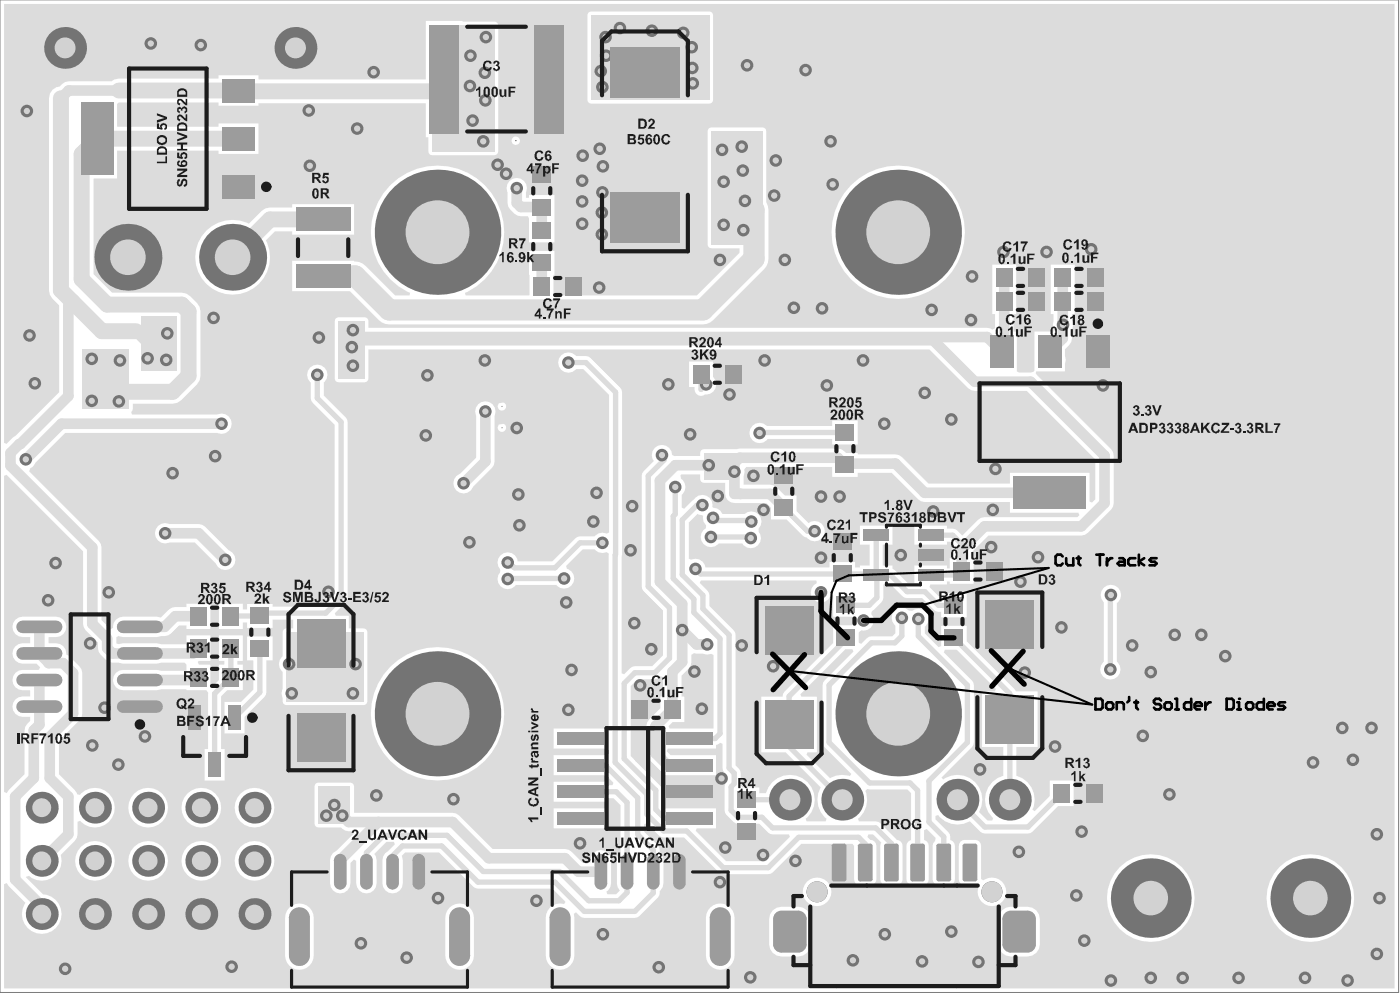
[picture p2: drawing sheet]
<svg xmlns="http://www.w3.org/2000/svg" width="223mm" height="158mm" viewBox="0 0 223 158" stroke-linecap="round" stroke-linejoin="round" font-family="sans-serif">
<path d="M0 0h222.4v157.8h-222.4zM82 22.3v.1M79.8 68h.1M79.8 64.6h.1" fill="none" stroke="#787878" stroke-width=".16"/>
<g fill="#d2d2d2">
<circle cx="56.5" cy="105.6" r=".5"/>
<circle cx="56.1" cy="110.2" r=".5"/>
<circle cx="46.4" cy="110.2" r=".5"/>
<circle cx="46" cy="105.6" r=".5"/>
<circle cx="54.4" cy="129.7" r=".5"/>
<circle cx="51.9" cy="129.7" r=".5"/>
<circle cx="53.2" cy="128" r=".5"/>
<circle cx="130.5" cy="94.2" r=".5"/>
<circle cx="116" cy="62.7" r=".5"/>
<circle cx="112.3" cy="61.1" r=".5"/>
<circle cx="80.7" cy="92.1" r=".5"/>
<circle cx="80.7" cy="89.4" r=".5"/>
<circle cx="73.7" cy="76.8" r=".5"/>
<circle cx="35.8" cy="89" r=".5"/>
<circle cx="112.4" cy="102.5" r=".5"/>
<circle cx="117.9" cy="102.6" r=".5"/>
<circle cx="129.5" cy="84.5" r=".5"/>
<circle cx="77.2" cy="65.4" r=".5"/>
<circle cx="82.2" cy="29.9" r=".5"/>
<circle cx="185.9" cy="126.3" r=".5"/>
<circle cx="181.7" cy="117" r=".5"/>
<circle cx="129.9" cy="141.8" r="1.67"/>
<circle cx="157.7" cy="141.8" r="1.67"/>
<circle cx="120.8" cy="68.8" r=".5"/>
<circle cx="146" cy="98.4" r=".5"/>
<circle cx="110.6" cy="90.5" r=".5"/>
<circle cx="112.7" cy="74" r=".5"/>
<circle cx="111.7" cy="80.3" r=".5"/>
<circle cx="113.4" cy="82.3" r=".5"/>
<circle cx="113" cy="85.4" r=".5"/>
<circle cx="95.8" cy="86.3" r=".5"/>
<circle cx="100.3" cy="87.5" r=".5"/>
<circle cx="79.1" cy="26.2" r=".5"/>
<circle cx="114.5" cy="41.3" r=".5"/>
<circle cx="121.4" cy="81.1" r=".5"/>
<circle cx="157.9" cy="81.1" r=".5"/>
<circle cx="158.3" cy="74.6" r=".5"/>
<circle cx="155.8" cy="122.3" r=".5"/>
<circle cx="82.2" cy="68" r=".5"/>
<circle cx="94.3" cy="82.9" r=".5"/>
<circle cx="82.4" cy="78.6" r=".5"/>
<circle cx="82.6" cy="83.5" r=".5"/>
<circle cx="90" cy="95.8" r=".5"/>
<circle cx="111.6" cy="112.7" r=".5"/>
<circle cx="90.4" cy="112.9" r=".5"/>
<circle cx="90.9" cy="106.5" r=".5"/>
<circle cx="100.9" cy="99.1" r=".5"/>
<circle cx="119.3" cy="155.4" r=".5"/>
<circle cx="162" cy="135.4" r=".5"/>
<circle cx="137.2" cy="57.3" r=".5"/>
<circle cx="148.1" cy="49.3" r=".5"/>
<circle cx="154.6" cy="43.9" r=".5"/>
<circle cx="154.4" cy="50.9" r=".5"/>
<circle cx="166.4" cy="40.1" r=".5"/>
<circle cx="159.5" cy="40.1" r=".5"/>
<circle cx="173.5" cy="39.6" r=".5"/>
<circle cx="175.4" cy="61.3" r=".5"/>
<circle cx="80.5" cy="27.6" r=".5"/>
<circle cx="95.3" cy="45.7" r=".5"/>
<circle cx="128.1" cy="11.1" r=".5"/>
<circle cx="118.8" cy="10.4" r=".5"/>
<circle cx="49.1" cy="17.6" r=".5"/>
<circle cx="4.3" cy="17.7" r=".5"/>
<circle cx="24" cy="6.9" r=".5"/>
<circle cx="31.9" cy="7.2" r=".5"/>
<circle cx="59.4" cy="11.5" r=".5"/>
<circle cx="56.8" cy="20.4" r=".5"/>
<circle cx="49.3" cy="26.4" r=".5"/>
<circle cx="50.7" cy="53.7" r=".5"/>
<circle cx="34" cy="50.5" r=".5"/>
<circle cx="34.2" cy="72.5" r=".5"/>
<circle cx="27.4" cy="75.2" r=".5"/>
<circle cx="74.6" cy="86.2" r=".5"/>
<circle cx="67.7" cy="69.2" r=".5"/>
<circle cx="68" cy="59.7" r=".5"/>
<circle cx="77.1" cy="57.3" r=".5"/>
<circle cx="100.5" cy="80.5" r=".5"/>
<circle cx="94.8" cy="78.4" r=".5"/>
<circle cx="114.1" cy="78.9" r=".5"/>
<circle cx="109.7" cy="69.1" r=".5"/>
<circle cx="106.3" cy="61.1" r=".5"/>
<circle cx="121.6" cy="57.3" r=".5"/>
<circle cx="126.2" cy="48.9" r=".5"/>
<circle cx="130.7" cy="49" r=".5"/>
<circle cx="131.5" cy="61.3" r=".5"/>
<circle cx="140.6" cy="67.4" r=".5"/>
<circle cx="148.4" cy="81.3" r=".5"/>
<circle cx="165" cy="88.6" r=".5"/>
<circle cx="168.8" cy="99.8" r=".5"/>
<circle cx="162.9" cy="106.9" r=".5"/>
<circle cx="10.4" cy="154" r=".5"/>
<circle cx="36.8" cy="153.7" r=".5"/>
<circle cx="57.4" cy="150" r=".5"/>
<circle cx="64.7" cy="152.3" r=".5"/>
<circle cx="95.9" cy="148.5" r=".5"/>
<circle cx="104.7" cy="153.8" r=".5"/>
<circle cx="135.6" cy="152.7" r=".5"/>
<circle cx="140.7" cy="148.5" r=".5"/>
<circle cx="146.6" cy="152.9" r=".5"/>
<circle cx="151.3" cy="148.1" r=".5"/>
<circle cx="155.6" cy="152.9" r=".5"/>
<circle cx="4.7" cy="53.3" r=".5"/>
<circle cx="5.5" cy="60.9" r=".5"/>
<circle cx="8.8" cy="89.5" r=".5"/>
<circle cx="17.3" cy="94.2" r=".5"/>
<circle cx="7.7" cy="95.4" r=".5"/>
<circle cx="16.6" cy="112.5" r=".5"/>
<circle cx="14.3" cy="102.3" r=".5"/>
<circle cx="14.7" cy="118.5" r=".5"/>
<circle cx="18.8" cy="121.6" r=".5"/>
<circle cx="23" cy="117.1" r=".5"/>
<circle cx="92.2" cy="134.1" r=".5"/>
<circle cx="72.1" cy="127.1" r=".5"/>
<circle cx="59.8" cy="126.5" r=".5"/>
<circle cx="132.4" cy="29.3" r=".5"/>
<circle cx="123.1" cy="31.1" r=".5"/>
<circle cx="123.4" cy="25.5" r=".5"/>
<circle cx="132.1" cy="22.5" r=".5"/>
<circle cx="124.8" cy="41.3" r=".5"/>
<circle cx="76.8" cy="22.5" r=".5"/>
<circle cx="75.1" cy="19.2" r=".5"/>
<circle cx="77.2" cy="16" r=".5"/>
<circle cx="74.7" cy="13.7" r=".5"/>
<circle cx="77.1" cy="11.6" r=".5"/>
<circle cx="74.8" cy="8.9" r=".5"/>
<circle cx="77.3" cy="5.9" r=".5"/>
<circle cx="95.4" cy="23.7" r=".5"/>
<circle cx="92.7" cy="24.8" r=".5"/>
<circle cx="95.9" cy="26.4" r=".5"/>
<circle cx="92.6" cy="28.7" r=".5"/>
<circle cx="95.8" cy="30.6" r=".5"/>
<circle cx="92.6" cy="32" r=".5"/>
<circle cx="95.7" cy="33.8" r=".5"/>
<circle cx="92.6" cy="35.6" r=".5"/>
<circle cx="95.7" cy="37.3" r=".5"/>
<circle cx="95.8" cy="13.8" r=".5"/>
<circle cx="95.5" cy="11.3" r=".5"/>
<circle cx="96.4" cy="8.9" r=".5"/>
<circle cx="96.3" cy="5.9" r=".5"/>
<circle cx="98.6" cy="4.5" r=".5"/>
<circle cx="103.6" cy="4.9" r=".5"/>
<circle cx="108.6" cy="5.2" r=".5"/>
<circle cx="110" cy="7.5" r=".5"/>
<circle cx="110.1" cy="10.8" r=".5"/>
<circle cx="110.2" cy="13.3" r=".5"/>
<circle cx="167.8" cy="57.2" r=".5"/>
<circle cx="163.2" cy="78.4" r=".5"/>
<circle cx="170.5" cy="78.2" r=".5"/>
<circle cx="121.3" cy="135.9" r=".5"/>
<circle cx="90.4" cy="57.6" r=".5"/>
<circle cx="137.3" cy="98.7" r=".5"/>
<circle cx="143.4" cy="98.2" r=".5"/>
<circle cx="114.7" cy="123.8" r=".5"/>
<circle cx="116.8" cy="75" r=".5"/>
<circle cx="166.9" cy="78.4" r=".5"/>
<circle cx="169" cy="51.6" r=".5"/>
<circle cx="119.8" cy="75.7" r=".5"/>
<circle cx="122.9" cy="105.9" r=".5"/>
<circle cx="105.3" cy="72.4" r=".5"/>
<circle cx="108.5" cy="100.2" r=".5"/>
<circle cx="118.2" cy="36.6" r=".5"/>
<circle cx="115.1" cy="35.7" r=".5"/>
<circle cx="118.4" cy="31.9" r=".5"/>
<circle cx="115.1" cy="28.9" r=".5"/>
<circle cx="118.1" cy="27.1" r=".5"/>
<circle cx="114.8" cy="23.8" r=".5"/>
<circle cx="117.9" cy="23.3" r=".5"/>
<circle cx="18.9" cy="63.8" r=".5"/>
<circle cx="14.6" cy="63.7" r=".5"/>
<circle cx="14.6" cy="57.1" r=".5"/>
<circle cx="19.1" cy="57.3" r=".5"/>
<circle cx="26.6" cy="53" r=".5"/>
<circle cx="23.5" cy="57" r=".5"/>
<circle cx="26.4" cy="57.2" r=".5"/>
<circle cx="26.3" cy="84.8" r=".5"/>
<circle cx="50.4" cy="59.6" r=".5"/>
<circle cx="52.2" cy="94.1" r=".5"/>
<circle cx="35.2" cy="67.4" r=".5"/>
<circle cx="110.4" cy="106.8" r=".5"/>
<circle cx="103.6" cy="103.2" r=".5"/>
<circle cx="107.4" cy="77.4" r=".5"/>
<circle cx="119.5" cy="82.9" r=".5"/>
<circle cx="119.4" cy="85.6" r=".5"/>
<circle cx="56.1" cy="58.2" r=".5"/>
<circle cx="55.9" cy="55.2" r=".5"/>
<circle cx="56.1" cy="52.5" r=".5"/>
<circle cx="89.7" cy="92" r=".5"/>
<circle cx="176.6" cy="94.6" r=".5"/>
<circle cx="176.5" cy="106.4" r=".5"/>
<circle cx="4.1" cy="73" r=".5"/>
<circle cx="151.3" cy="66.7" r=".5"/>
<circle cx="147" cy="62.5" r=".5"/>
<circle cx="130.5" cy="79" r=".5"/>
<circle cx="133.5" cy="79" r=".5"/>
<circle cx="101.8" cy="109" r=".5"/>
<circle cx="69.6" cy="142.8" r=".5"/>
<circle cx="85.3" cy="143.2" r=".5"/>
<circle cx="114.5" cy="140.3" r=".5"/>
<circle cx="126.5" cy="136.9" r=".5"/>
<circle cx="115.3" cy="134.8" r=".5"/>
<circle cx="157.6" cy="87" r=".5"/>
<circle cx="162.3" cy="92.5" r=".5"/>
<circle cx="130.5" cy="88.7" r=".5"/>
<circle cx="143.2" cy="88.3" r=".5"/>
<circle cx="218.1" cy="115.7" r=".5"/>
<circle cx="213.4" cy="115.7" r=".5"/>
<circle cx="208.8" cy="121.2" r=".5"/>
<circle cx="183" cy="106.9" r=".5"/>
<circle cx="180" cy="102.6" r=".5"/>
<circle cx="186.8" cy="100.9" r=".5"/>
<circle cx="191" cy="100.9" r=".5"/>
<circle cx="194.8" cy="104.3" r=".5"/>
<circle cx="215.1" cy="120.8" r=".5"/>
<circle cx="196.9" cy="155.5" r=".5"/>
<circle cx="183" cy="155.5" r=".5"/>
<circle cx="171.1" cy="142.4" r=".5"/>
<circle cx="219.3" cy="142.8" r=".5"/>
<circle cx="167.8" cy="118.7" r=".5"/>
<circle cx="172" cy="132.2" r=".5"/>
<circle cx="207.5" cy="155.5" r=".5"/>
<circle cx="188.1" cy="155.5" r=".5"/>
<circle cx="176.6" cy="155.9" r=".5"/>
<circle cx="172.4" cy="149.6" r=".5"/>
<circle cx="218.9" cy="132.6" r=".5"/>
<circle cx="218.9" cy="151.7" r=".5"/>
<circle cx="214.3" cy="155.9" r=".5"/>
</g>
<g fill="#dcdcdc">
<path d="M109.9 104.1l.5-.3 1.4 .1a1.8 1.8 0 0 0 1.3 .1l.4 .1v11.7h-7l-.2-.4 .6-.6h1.9v-4.1h-.4v-3.3a2.96 2.96 0 0 0 1.5-3.3z"/>
<path d="M127.3 110.4l7.1-7.2h1.1l.2 .4-4.6 4.6-.3 .7 .1 9.5 4.5 4.6-.3 .4a3.8 3.8 0 0 0-3.1 .3l-3.8-3.7 .2-.4h1.5v-8.8h-2.5z"/>
<path d="M100.3 109.1l1.1-1.1h2.7l.4-.1 .5-.4 .4 .2v3h-.4v1.9l-1.8 1.8-.3 .5-.1 .5v4.4l.1 .5 .3 .5 2.1 2.1v.3h8.6v-3.1h-7.3l-.6-.7 .2-.4h7.7v-.6l.6-.3 .4 .2v3.8l.1 .4 .7 .9v.8l-.4 .5-.1 .4v3.7a3 3 0 0 0 2.2 2.2h3.3l1.7 1.6 3 .1 .2 .4-3.9 3.8h-6.3l-4.8-4.8 .2-.4h3.1v-3.2h-8.4l-.2-.2-.1-3-4.9-5.1z"/>
<path d="M150.2 103.3h1.9l6.3 6.2-.2 .4h-2.1v8.9h3.4v4.5a3.9 3.9 0 0 0-1.6 6.8l-.1 .4h-.8l-1.3-1.4a3.9 3.9 0 0 0-.8-4.9 3.9 3.9 0 0 0-4.9-.3l-.3-.3 4.8-4.8 .4-.8-.1-9.5-4.7-4.8z"/>
<path d="M111.5 92.3h18.3l.1 .4a1.61 1.61 0 0 0-.4 2.7 1.61 1.61 0 0 0 2.6-.7h.4v3.4h3l.2 .3 .1 .6-.4 .4h-2.9v2.8l-7.8 7.8-.2 .3-.1 .5h-3.4v8.8h3.9l5.6 5.6a3.9 3.9 0 0 0 .9 5l-.1 .4h-3.1l-.1-.4a3.9 3.9 0 0 0-.4-6.4 3.9 3.9 0 0 0-5.9 2.3h-1.1v-.9h-2.7l-.3-.4v-2.3l-.7-.8v-20.7l-.3-.8-3.9-3.8-.1-2.1-1.4-1.6z"/>
<path d="M108.3 75.4h3v.8a.6 .6 0 0 0 .6 .6h3.4v1.7a1.47 1.47 0 0 0 1.5 1.5h5.1l.7 .7v1.9h2.5l2.6 2.6 .6 .3a1.61 1.61 0 0 0 2.2 .2 1.61 1.61 0 0 0 .3-2.2 1.61 1.61 0 0 0-2.2-.3l-1.9-1.9v-2.5h-1.9l-1.3-1.3-.5-.3-.5-.1h-4.3l.1-2.4 .4-.5h13.6v1.6h4.1v-.6h5.4l4.2 4.2 .5 .3 .5 .1h13.6v1.7h10.9l.1 .4-.3 .3h-14.8l-.5 .1-.5 .4-2.5 2.5a2.14 2.14 0 0 0-2.4-1.1v-.5h-5.2v3h5.2v-.5h.5l.5 .6-.2 .6v1.5h-.4v1.6h-.4v-.5h-5.2v3l-.4 .1h-.4l-2.3-2.3-.4-.2v-.6h-1.5v-3.3h1.5v-3h-5.2v3h1.6v3.3h-1.6v.3h-.7v-.8h-4.1v.8h-19.7a1.57 1.57 0 0 0-2.3-1.2l-.4-.2v-5.7l1.4-1.4 .9 .4a1.48 1.48 0 0 0 .5 1.4l-.1 .5a1.6 1.6 0 0 0-.4 2.4 1.6 1.6 0 0 0 2.5 0h3.7a1.59 1.59 0 0 0 2.3 .5 1.59 1.59 0 0 0 .3-2.3v-.5a1.61 1.61 0 0 0 0-2.3 1.61 1.61 0 0 0-2.2-.1h-3.5a1.61 1.61 0 0 0-1.5-1l-.2-.1a1.58 1.58 0 0 0-.9-1.8 1.58 1.58 0 0 0-1.9 .6l-1.6 1.5-.4-.2v-2a1.56 1.56 0 0 0-.1-2.6l-.1-.5z"/>
<path d="M.6 .6v69.8l.4 .2 1.5-1.3 6.9-6.9v-13.8a4.1 4.1 0 0 1-1.6-2.5v-30.5a1.83 1.83 0 0 1 1.7-1.8l.9-.8 .5-.1h6.8l.5-.3 .7-.1h15.8v-.5h6.4v.6h26.6v-9.3l10.9 .1a.6 .6 0 0 1 .6 .6v20.1a.6 .6 0 0 1-.6 .6h-9.9a.6 .6 0 0 1-.6-.6v-2.3h-.4v-5.4h-26.6v.4h-6.4v-.5h-15.8l-.3 .2v3.7h16.1v-.6h6.4v4.9h-6.4v-.6h-16.1v4.5h-3.7v15.2l2.9 2.9h11.1l.7 .2 .6 .4 1.1 1.1 .4 .6 .2 .7v10.3l-.2 .7-.4 .6-2.5 2.5-.6 .5-.7 .1h-6.4v.8l-.2 .5 .1 .4h13.6a1.61 1.61 0 0 1 2.2 1.5 1.61 1.61 0 0 1-2.2 1.4h-24.2l-4.8 4.8-.4 .6-.4 .3-.2 .4 11.1 11.1 .3 .5 .1 .6v11.5l1.5 1.4 .4-.2a1.57 1.57 0 0 1 1.6-1.7h5.3l.6 .1a4 4 0 0 1 2.4-1.7h1.7v-.5h3.8v4h-3.8v-.6h-1.1l-1.3 1.3a2.61 2.61 0 0 1-1.7 .5l-.6 .1h-5.3l-.8-.2-.3 .3v.9l.4 .1 .7-.1h5.3l.7 .1h4v-1.4h3.8v4.1h-1.8l-.2 .2 .2 .4h1.8v3.2l.4 .2 1-1v-2.4h.9v-.6h-.9v-4.1h3.8v4.1h-.9v.6h.9v4h-2.5l-.9 1v8.4h.5v5h-3.2v-5h.6v-8.9l-.3-.5-7.2-.1-.7 .1h-5.3a1.62 1.62 0 0 1-1.6-1.6 1.62 1.62 0 0 1 1.6-1.6h5.3l.7 .2h4v-1l-.2-.3h-3.8l-.7 .1h-5.3l-.6-.1a2.84 2.84 0 0 1-3.4-2.3v-.9l-2-2-.3-.5-.1-.5v-11.5l-12.2-12.2-.4 .2v50.2l.4 .2 2.9-3v-7l.1-.5 .8-1v-.6h-1.2a1.62 1.62 0 0 1-1.6-1.6 1.62 1.62 0 0 1 1.6-1.7h1.2v-1h-1.2a1.62 1.62 0 0 1-1.6-1.6 1.62 1.62 0 0 1 1.6-1.6h2.6l.2-.4-.6-.6h-2.2a1.62 1.62 0 0 1-1.6-1.6 1.62 1.62 0 0 1 1.6-1.6h1.2v-1h-1.2a1.62 1.62 0 0 1-1.6-1.6 1.62 1.62 0 0 1 1.6-1.6h5.3a1.62 1.62 0 0 1 1.6 1.6 1.62 1.62 0 0 1-1.6 1.6h-1.2v1h1.2a1.59 1.59 0 0 1 1.6 1.8l.6 .3 1.5 1.6 .4 .5 .1 .5v6.5l-.1 .5-.4 .5-3.2 3.3v5.3l2.5 2.5 .4 .7 .4 .1a3.1 3.1 0 0 1 4.6-.3 3.1 3.1 0 0 1 0 4.6 3.1 3.1 0 0 1-4.5-.2l-.5 .2v1.9l-.1 .6-.3 .5-2.3 2.2a3.1 3.1 0 0 1-1.2 3.6 3.1 3.1 0 0 1-3.8-.2l-.5 .2 2.8 2.7a3.1 3.1 0 0 1 2.8 3.9 3.1 3.1 0 0 1-4.4 2.1 3.1 3.1 0 0 1-1.2-4.6l-2.7-2.7-.3-.5-.5 .2v16.6h221.1v-156.6zM93.6 2l.4-.2h18.8a.6 .6 0 0 1 .6 .6v13.5a.6 .6 0 0 1-.6 .6h-18.8a.6 .6 0 0 1-.6-.6v-13.5zM81.3 22.4a.7 .7 0 0 1 1.4 0 .7 .7 0 0 1-1.4 0zM81 28.8a1.62 1.62 0 0 1 2.1-.2 1.62 1.62 0 0 1 .5 2v.9h.5v-.5h4.1v7.5h-4.1v-3.8l-.2-.3a2.67 2.67 0 0 1-3.2-2.1v-1.7a1.58 1.58 0 0 1 .3-1.8zM32.8 36.7a5.9 5.9 0 0 1 6.8-1.1l2-2.1 .6-.4 .7-.1h3.6v-.5h9.8v4.8h-9.8v-.5h-2.8l-1.4 1.4a5.9 5.9 0 0 1-6.3 8.6 5.9 5.9 0 0 1-3.2-10.1zM132.2 36.9a10.6 10.6 0 0 1 21.2 0 10.6 10.6 0 0 1-21.2 0zM46.5 41.5h9.8v.1a2.34 2.34 0 0 1 1.8 .6l4.7 4.8h2.3l.1-.4a10.6 10.6 0 0 1-4-16.2 10.6 10.6 0 0 1 16.7 0 10.6 10.6 0 0 1-4 16.2l.1 .4h10.2l-.1-7.1h4.1v3.8h-.2v3.3h22.8l6.8-6.8v-.7h-4.5a.6 .6 0 0 1-.6-.6v-18a.6 .6 0 0 1 .6-.6h8.1a.6 .6 0 0 1 .6 .6v11.3l.3 .6 .1 .6-.1 8.4-.6 1-8.1 8.1-1 .6h-51.1l-1.1-.6-4.6-4.6h-9.1zM53.4 50.6l.4-.2 4.4 .1 .3 .3 .1 1.3h98.4l.5 .1 .3 .2 .4-.2v-2.3h-.4v-7.8h3.8v7.8h-.5v2.8h.6v6.4l.3 .1h1.9l.4-.1 .2-.2v-6.2h3l-.1-1.1 .1-1.7h-.4v-7.8h3.8v7.8h-.5v1a1.45 1.45 0 0 1 0 1.5 2.74 2.74 0 0 1-1.1 3.1v1.1l.2 .6-.2 .7v1.2h-4.5l-.1 .2 12 12.1 .3 .5 .1 .5v7.6l-.1 .6-.3 .4-3.7 3.7-.5 .3-.6 .2h-14.7l-2.8 2.7v.9h.4v4h-3.8v-.3h-.4v.4h-2.7l-.1 .4 1.5 1.5 .4-.1v-.4h4v3.8h-4v-.8l-.9-.1-.3-.2-1.9-1.9-2.8-.1-2.2-2.1h-1.1v2.1a3.4 3.4 0 0 1-1.8 2.1l-.2 .5a1.58 1.58 0 0 1 .2 1.9 1.58 1.58 0 0 1-1.7 .7l-.5 .3v1.7l.4 .2 1.3-1.1 3.7-.1 .5-.5v-1.2l-.2-.1a1.63 1.63 0 0 1 .1-2.3 1.63 1.63 0 0 1 2.3 0h.5l.3-.2a1.61 1.61 0 0 1 2 .7 1.61 1.61 0 0 1-.3 2v1.1l2.1 2.2 .5-.2v-3.2h4v2.5l7.6 7.6 .2 .3h3.5v8.9h-3.4v4.5l.9 .4a3.9 3.9 0 0 1 1.7 5l.3 .3 2.4-2.4v-2.5h3.8v4.1h-2.5l-4.4 4.3h-7.2l-.7-.3-1.7-1.6-.9 .4a3.9 3.9 0 0 1-4.1-1.4l-.5 .1v.6l2.1 2 .2 .4 .1 .9a.91 .91 0 0 1 .7 .9v5.3v.4l-.6 .5a3.2 3.2 0 0 1-2.6-.2l-.3-.7 .1-5.7a.95 .95 0 0 0 .4-.9l-1.4-1.4-.5 .2v1.6l.5 .2 .3 .7v5.3a.96 .96 0 0 1-1 .9h-2l-.5-.5-.1-5.7a.91 .91 0 0 1 .8-.9v-7.5l-.6-.6h-6.4l-.3 .3a3.8 3.8 0 0 1-1.2 4.4l.2 .4 3 .1 3 2.8a.95 .95 0 0 1 .9 1v5.3l-.1 .4-.5 .5a3.2 3.2 0 0 1-2.7-.2l-.2-.7v-5.3l.1-.5-1.3-1.3h-.7l-.2 .4 .5 .4a.96 .96 0 0 1 1 1v5.3l-.3 .7-.3 .2a3.2 3.2 0 0 1-2.7-.2l-.3-.7v-5.3l-.3-.3h-8.1l-4.8 4.7-7.6 .1-.7-.3-5.5-5.5-3.7-.1-2.3-2.2-.4 .2v1.2l2.2 2.1 .2 .4 .1 .8 .5 .6 .1 .6v3.6l-.1 .7-.5 .6-.1 .7-3.5 3.5h-8.4l-.7-.3-.6-.5-.4 .2 .1 .6v6a2.28 2.28 0 0 1-2.3 2.3 2.28 2.28 0 0 1-2.2-2.3l.1-6.6a2.27 2.27 0 0 1 2.8-1.6l.2-.3-2.1-2.1-12.2-.1-5.8-5.7h-5.4l-.5 .6 .1 .7v3.6l-.1 .7a1.62 1.62 0 0 1-1.8 .9 1.62 1.62 0 0 1-1.3-1.6v-3.6l.1-.6 .4-.6 1.5-1.4-.2-.4h-1.1l-2 2 .3 .4 .1 .6v3.6a1.62 1.62 0 0 1-1.6 1.7 1.62 1.62 0 0 1-1.7-1.7v-3.5l-.3-.2-.6 .5v3.2a1.62 1.62 0 0 1-1.6 1.7 1.62 1.62 0 0 1-1.6-1.7v-3.6l.1-.6 .4-.6 .5-.3 2.7-2.7-.1-.4-1.2-.1-.7-.5h-3.6a.6 .6 0 0 1-.6-.6v-6l.2-.4 .4-.2h5.1a.6 .6 0 0 1 .6 .6v4.2h15.7l.5 .1 .5 .4 5.3 5.3h11.5l.6 .1 .5 .3 1.7 1.7h1.3a1.64 1.64 0 0 1 1.4-1.9 1.64 1.64 0 0 1 1.9 1.6v3.6l-.2 .7-.3 .5-.3 .2 .1 .4h1.5l.6-.6-.4-.5-.1-.7v-3.6l.1-.6 .5-.6v-7.6l-1.1-1.1h-1.1v.6h-8.5v-3.2h8.5v.5h.9l.1-.3-1.2-1.3h-8.3v-3.1h8.5l.3-.4v-.4l-.3-.3h-8.5v-3.2h8.5l.3-.3v-27.5l-.4-.2a1.55 1.55 0 0 1-1.8-.5h-1.9l-2.7 2.7 .2 .4 .1 .1a1.61 1.61 0 0 1 .7 2.4 1.61 1.61 0 0 1-2.5 .1h-6.5l-.1 .2a1.61 1.61 0 0 1-2.3 .1 1.61 1.61 0 0 1-.1-2.3v-.5a1.6 1.6 0 0 1 .6-2.5 1.6 1.6 0 0 1 2.2 1.3h5.5l4-3.9 2.8-.1v-.1a1.57 1.57 0 0 1 1.9-.3l.3-.2v-21.9l-4.1-4.1h-1.1a1.61 1.61 0 0 1-2.3 .1 1.61 1.61 0 0 1 0-2.3 1.61 1.61 0 0 1 2.3 .1h1.6l.7 .3 4.7 4.7 .3 .8-.1 44.6 .4 .2 1.4-1.2 3.1-.1 1.7-1.7v-7.1l-3.1-3.1-.3-.7v-17.6l.3-.8 1.7-1.6-.2-.3a1.62 1.62 0 0 1 1.1-2.2 1.62 1.62 0 0 1 2 1.6l.4 .1h4v-.5a.6 .6 0 0 1 .6-.6l21.3-.1 .6 .1 .7 .6h1.9v.2h6l.5 .2 .5 .3 4.2 4.2h13v-1.7h12.6v4.5l.4 .2 .6-.5v-6.3l-10.9-10.9h-8.3l-.6-.2-.5-.3-6.1-6.1h-89.2v4.6a.6 .6 0 0 1-.6 .6h-4.2l-.2-.1-.3-.3-.1-9.3zM109.6 57.5h3.8v2.4a1.6 1.6 0 0 1 .4 1.9 1.6 1.6 0 0 1-1.7 .9 1.07 1.07 0 0 1-1.3 0 1.07 1.07 0 0 1-.4-1.2h-.8zM79.3 64.1l.8-.1a.67 .67 0 0 1 .2 1.1 .67 .67 0 0 1-1.1-.2l-.1-.3zM79.3 67.5l.8-.1a.67 .67 0 0 1 .2 1.1 .67 .67 0 0 1-1.1-.2l-.1-.3zM119.6 67.7a1.61 1.61 0 0 1 2.3 0h10.4v-.8h4.1v3.8h-4.1v-.9h-10.2a1.61 1.61 0 0 1-2.4 .3 1.61 1.61 0 0 1-.1-2.4zM76 64.3a1.62 1.62 0 0 1 2.1-.2 1.62 1.62 0 0 1 .5 2v7.3l-.1 .5-.3 .5-3 3a1.61 1.61 0 0 1-2.6 .6 1.61 1.61 0 0 1 .5-2.7l2.6-2.5v-6.7a1.58 1.58 0 0 1 .3-1.8zM25.1 83.6a1.59 1.59 0 0 1 1.8-.3h4.7l.5 .1 .5 .4 3.8 3.7a1.61 1.61 0 0 1 .6 2.7 1.61 1.61 0 0 1-2.7-.6l-3.3-3.3h-4.1a1.62 1.62 0 0 1-2-.6 1.62 1.62 0 0 1 .2-2.1zM49.3 58.4a1.61 1.61 0 0 1 2.3 .1 1.61 1.61 0 0 1-.1 2.3v2.1l3.5 3.5 .3 .7v27.9l-.3 .8-1.8 1.7 .2 .4h2.1v2h2.3a.6 .6 0 0 1 .6 .6v11a.6 .6 0 0 1-.6 .6h-12.3a.6 .6 0 0 1-.6-.6v-.6a1.48 1.48 0 0 1 0-1.4v-2.7a1.56 1.56 0 0 1 0-2.4v-3.9a.6 .6 0 0 1 .6-.6h1.1v-1.4h-3.3v1.3h-4v-.8h-.7v1h-3.8v-4h3.8v.9h.7v-.9h4v.5h8.1l1.8-1.9v-27.1l-3.7-3.8-.1-2.9a1.57 1.57 0 0 1-.1-2.4zM175.5 93.5a1.61 1.61 0 0 1 2.3 0 1.61 1.61 0 0 1-.2 2.4v9.3a1.61 1.61 0 0 1 .1 2.4 1.61 1.61 0 0 1-2.3 0 1.61 1.61 0 0 1 .1-2.4v-9.4a1.61 1.61 0 0 1 0-2.3zM39.3 101.2h4v3.8h-1v5.5l-3.4 3.5v2.6h-3.2v-5h2.6l2-1.9v-4.7h-1zM59 113.5a10.6 10.6 0 0 1 21.2 0 10.6 10.6 0 0 1-21.2 0zM20.4 128.4a3.2 3.2 0 0 1 6.3 0 3.2 3.2 0 0 1-6.3 0zM28.9 128.4a3.2 3.2 0 0 1 6.3 0 3.2 3.2 0 0 1-6.3 0zM37.3 128.4a3.2 3.2 0 0 1 6.3 0 3.2 3.2 0 0 1-6.3 0zM88 128.5h8.5v3.2h-8.5zM152.7 133.8a3.2 3.2 0 0 1 2.7-.2l.5 .5 .1 .4v5.2l.4 .3a2.27 2.27 0 0 1 3.5 1.1 2.27 2.27 0 0 1-2.2 3 2.27 2.27 0 0 1-2.1-3.1l-.3-.3h-1.9a.96 .96 0 0 1-1-.9v-5.3zM11.9 136.9a3.2 3.2 0 0 1 6.4 0 3.2 3.2 0 0 1-6.4 0zM20.4 136.9a3.2 3.2 0 0 1 6.3 0 3.2 3.2 0 0 1-6.3 0zM28.9 136.9a3.2 3.2 0 0 1 6.3 0 3.2 3.2 0 0 1-6.3 0zM37.3 136.9a3.2 3.2 0 0 1 6.3 0 3.2 3.2 0 0 1-6.3 0zM127.6 141.8a2.3 2.3 0 0 1 4.6 0 2.3 2.3 0 0 1-4.6 0zM176 142.8a7 7 0 0 1 13.9 0 7 7 0 0 1-13.9 0zM201.4 142.8a7 7 0 0 1 13.9 0 7 7 0 0 1-13.9 0zM122.9 144.7l.6-.4 .8-.1h2.6a1.96 1.96 0 0 1 2 1.9v4a1.96 1.96 0 0 1-2 2h-2.6a1.96 1.96 0 0 1-2-2v-4l.1-.7zM159.3 144.7l.7-.4 .7-.1h2.7a1.96 1.96 0 0 1 1.9 1.9v4a1.96 1.96 0 0 1-1.9 2h-2.7a1.96 1.96 0 0 1-1.9-2v-4l.1-.7zM46 144.3a2.28 2.28 0 0 1 2.5-.5 2.28 2.28 0 0 1 1.4 2.1v6a2.28 2.28 0 0 1-2.3 2.3 2.28 2.28 0 0 1-2.3-2.3v-6l.3-1.1zM71.5 144.3a2.28 2.28 0 0 1 2.5-.5 2.28 2.28 0 0 1 1.4 2.1v6a2.28 2.28 0 0 1-2.3 2.3 2.28 2.28 0 0 1-2.3-2.3v-6l.3-1.1zM112.9 144.3a2.28 2.28 0 0 1 2.5-.5 2.28 2.28 0 0 1 1.4 2.1v6a2.28 2.28 0 0 1-2.3 2.3 2.28 2.28 0 0 1-2.3-2.3v-6l.3-1.1z"/>
</g>
<path d="M176.6 94.6l-.1 .1" fill="none" stroke="#dcdcdc" stroke-width=".84"/>
<path d="M169 53.8l-2.1 2.1M174.1 55.5l.5 .4" fill="none" stroke="#dcdcdc" stroke-width="1.7"/>
<circle cx="160.6" cy="114.3" r=".42" fill="#dcdcdc"/>
<g fill="none" stroke="#dcdcdc" stroke-width="1.7">
<path d="M11.5 48l-.6 .6M86.1 45.5v.1M159.7 55.5l-.5 .4M107.4 74l-2.5 2.4M117.7 78.5h.1M133.2 72.8l1.1 1.1 .3-.2M25.2 95.1l-1.5 1.5M52.2 94.1v.3l-.7 .7M104.9 92.5l3.6 3.5M6.3 112.4v2.8l-.9 .9M10 105.4l1.6 1.6M17 101.6v1.5"/>
<path d="M29.2 112.4l1.8 1.7M31.5 107.7l-.4 .4M101.7 112.8v1.6M104.2 119.8l1.9 1.9M106.9 112.8l-2.7 2.6M108.5 105.3l-1.6 1.5M110.8 102.5h1.6M2.4 139.8l4.2 4.3"/>
</g>
<g fill="none" stroke="#dcdcdc" stroke-width=".84">
<path d="M50.4 59.6v3.7M90.4 57.6h2.8M111.5 59.5v2.4l.8-.8M116.6 59.5v2.6M105.3 72.4v.4l.3 .3-2.5 2.6M112.3 61.1h.1M121 68.8l-.1 .1M80.7 89.4l.6 .6h.3l.2 .3M80.8 92l-.1 .1M97.9 88.2h-.1M103.1 93.3l3.4 3.3M107.4 81.7l-.4 .4"/>
<path d="M110.8 80.3h.9M111.8 94.7v2.1M113.4 82.3l.4 .5M119.1 82.6l.4 .3 .1-.1h-.3M119.2 85.4l.2 .2M135.7 95.3l-.9 .9M139.2 91.3l.2 .2v3.5l-1.2 1.2M139.3 91.4h2.3M144.2 94.1h2.9l2.1 2.1M146 98.4v2.7M151.5 85.1l1.4 1.4v.8M101 107l-1.8 1.7"/>
<path d="M114.5 116.7l-.8 .7M138.6 102.2h3.7M61 132.8l-2.7 2.8M98 125.9l1.7 1.7M99.7 138.6v3.3l-1.3 1.3M103.9 138.6v3.4M104.3 125.7v3l1.4 1.4M117.4 129.9h3.8M118.7 127.1v.1M137.6 134.2v2.9M141.7 134.1v3"/>
</g>
<path d="M118.4 31.9l1.5 1.5" fill="none" stroke="#dcdcdc" stroke-width="3.4"/>
<path d="M37.9 14.4v.1M74.1 13.1l-1.4 1.4M9.7 46.1l1.8 1.9M18.1 60.6v1.7" fill="none" stroke="#dcdcdc" stroke-width="2.5"/>
<g fill="#dcdcdc">
<circle cx="6.3" cy="112.4" r=".84"/>
<circle cx="6.3" cy="99.7" r=".84"/>
</g>
<g fill="none" stroke="#dcdcdc" stroke-width=".84">
<path d="M103.1 75.7v17.6M107.4 77.4v4.3M106.5 96.6v8l-2.4 2.4M107 82.1v9.9M108.5 82.7v8.7M110.3 95.3v2.1l4.2 4.1v15.2M110.6 90.5l.8 .8M124.6 80.7l3.8 3.8M139.3 85.1v6.3M152.9 90.8l-.6 .6M176.5 94.7v11.7M99.2 108.7v11.9"/>
<path d="M125.5 110.7v8M131.8 108.9v9.1M153.8 108.9v9.1M160.6 110.3v4M99.7 127.6v11M101.4 126.8v5.9M103.9 135.2v3.4M116.7 122.9v1.7M139.3 131.6l2.4 2.5M144.7 124.5l1.2 1.2v11.4M147.7 124.2v6.5"/>
</g>
<path d="M86.1 41.8v3.7M159.7 44.1v11.4M169 44.1v9.7M174.1 44.1v11.4M104.9 76.4v16.1M175.6 72.4v7.6l-3.7 3.7M108.5 96v9.3M152.9 87.3v3.5M104.2 115.4v4.4M106.9 106.8v6M106.5 125.2h-.4l.7 .7" fill="none" stroke="#dcdcdc" stroke-width="1.7"/>
<circle cx="86.1" cy="36.6" r=".84" fill="#dcdcdc"/>
<g fill="none" stroke="#dcdcdc" stroke-width="1.7">
<path d="M10.9 14.4l-1.2 1.2M82.2 32.3l.6 .6h3.3v3.7M10.9 48.6v14.4M21.6 52.7l2.9 2.8M56.1 52.5l1.1 1.1M57 54.1l-1.1 1.1M157 53.6l2.2 2.3M1.7 72v2M3.1 70.6h.1M77.2 65.4v8M107.4 74h5.3M116.8 78.5h.9"/>
<path d="M117.6 72.8l-.8 .8v1.4M117.7 78.5h4.8l2.1 2.2M134.6 73.7h7.8M155 60.7h8.9M6.3 99.7v4.2M14.7 99.2l2.3 2.4M19.2 96.6h4.5M22.2 99.7h4M5.4 116.1v7.6l-3 3v13.1M6.3 108.1v4.3M7.7 105.4h2.3M11.6 107v6.5"/>
<path d="M17 103.1l.9 .8M17 110.5l1.9 1.9h10.3M22.2 108.1h8.9M31.5 103.1l-.8 .8M101.7 114.4v6.1M108.5 100.2l2.3 2.3M10.9 126.7v5.9l-4.3 4.3M54.1 136.7v1.9M77.7 136.5h12.1M106.1 121.7h3.5M106.8 125.9h2.8M6.6 144.1v1.2"/>
</g>
<g fill="none" stroke="#dcdcdc" stroke-width=".84">
<path d="M93.2 57.6l4.7 4.8v25.8M50.4 63.3l3.8 3.8v27.9l-2.4 2.5M116.6 62.1l-.6 .6M41.3 97.5v.4l-4.6 .1M80.8 92h8.9M95.8 86.3h-3.6l-3.9 4h-6.5M97.8 88.2v33M107 92l3.3 3.3M108.5 91.4l3.3 3.3M110.8 80.3l-2.3 2.4M113 85.4h6.2M113.8 82.8h5.5"/>
<path d="M133.9 91.3h5.3M134.8 96.2h3.4M141.6 91.4l2.6 2.7M143.4 98.2v2.9l-1.1 1.1M148 91.4h4.3M148 85.1h3.5M149.2 96.2h2.5M36.7 103.1v4.6l-2.6 2.6v11.3M41.3 103.1v7l-4 4M101 107h3.1M109.6 117.4h4.1M160.6 114.3v12.9"/>
<path d="M58.3 135.6v3M61 132.8h10.1M70.2 134.5h-6.2l-1.6 1.6M92.3 125.9h5.7M92.3 121.7h3.9M101.4 132.7l2.5 2.5M102.8 126.3v3.1M105.5 132.1h3.7M105.7 130.1h3.9M115.9 122.1l.8 .8M116.2 125.1v3.7l1.2 1.1M118.7 127.2h6.9"/>
<path d="M127 133.1h9.5l1.1 1.1M150.1 133.1v4M76 140.3h12.3M93.6 143.2h4.8"/>
</g>
<path d="M9.7 15.6v30.5M74.1 13.1l.6 .6M13 24.5v19.9M30 49.5v10.3l-2.5 2.5" fill="none" stroke="#dcdcdc" stroke-width="2.5"/>
<path d="M119.9 33.4v7.8" fill="none" stroke="#dcdcdc" stroke-width="3.4"/>
<circle cx="15.4" cy="22" r=".84" fill="#dcdcdc"/>
<g fill="none" stroke="#dcdcdc" stroke-width=".84">
<path d="M121 68.8h13.3M41.3 97.5h10.5M111.4 91.3h22.5M111.8 96.8l4.1 4.2v21.1M128.4 84.5h1.1M125.5 118.7l8.4 8.5M131.8 118l6.5 6.5h6.4M134.8 101.4l-9.3 9.3M138.6 102.2l-6.8 6.7M146 101.1l7.8 7.8M151.7 101.4l8.9 8.9M153.8 118l-6.1 6.2"/>
<path d="M62.4 136.1v2.5M70.2 134.5l5.8 5.8M71.1 132.8l5.7 5.8h12.2l4.6 4.6M96.2 121.7l5.2 5.1M97.8 121.2l5 5.1M99.2 120.6l5.1 5.1M102.8 129.4l2.7 2.7M109.2 132.1l5.8 5.9h7.2l4.8-4.9M116.7 124.6l-.5 .5M121.2 129.9l1.6 1.7h16.5M147.7 130.7l2.4 2.4M168.8 126.1l-5.4 5.4h-6.8l-4.4-4.3"/>
<path d="M88.3 140.3l4.6 4.6h8l3-2.9"/>
</g>
<g fill="none" stroke="#dcdcdc" stroke-width="1.7">
<path d="M10.9 14.4h8M82.2 29.9v2.4M57 54.1h91.4l6.6 6.6M57.2 53.6h99.8M1.7 74l13 13.1v12.1M3.1 70.6l-1.4 1.4M10.9 63l-7.7 7.6M35.2 67.4h-25.4l-5.7 5.6M77.2 73.4l-3.5 3.4M116.8 75v3.5M117.6 72.8h15.6M142.4 73.7l4.6 4.7h19.9"/>
<path d="M163.9 60.7l11.7 11.7M25.2 95.1h26.3M26.3 84.8h5.3l4.2 4.2M31.5 98h-3.6l-1.7 1.7M171.9 83.7h-15.4l-3.6 3.6M6.3 103.9l1.4 1.5M11.6 113.5l-3.7 3.7v6.5l3 3M17.9 103.9h12.8M54.4 129.7l1 1h16.6l5.7 5.8M60.1 130.7l-6 6M89.8 136.5l2.2 2.1h3.5M101.7 120.5l4.8 4.7"/>
</g>
<path d="M119.9 41.2l-8.1 8.1h-49.9l-5.4-5.4h-5.1" fill="none" stroke="#dcdcdc" stroke-width="3.4"/>
<path d="M18.9 14.4h19M37.9 14.5h34.8M37.9 22h-22.5l-2.4 2.5M51.4 34.9h-8.5l-6 6M11.5 48l4.7 4.7h5.4M13 44.4l4 4h11.9l1.1 1.1M14.6 57.1l3.5 3.5M18.1 62.3h9.4" fill="none" stroke="#dcdcdc" stroke-width="2.5"/>
<g fill="#dcdcdc">
<path d="M22.5 50.3h5.6v8.7h-5.6z" fill-rule="evenodd"/>
<path d="M111.9 72h5.4v4.2h-5.4z" fill-rule="evenodd"/>
<path d="M50.6 125h5.1v6h-5.1z" fill-rule="evenodd"/>
<path d="M113.1 20.9h8.1v18h-8.1z" fill-rule="evenodd"/>
<path d="M45.5 100.5h12.3v11h-12.3z" fill-rule="evenodd"/>
<path d="M53.8 51.1h4.2v9.1h-4.2z" fill-rule="evenodd"/>
<path d="M13.1 55.6h7.4v9.4h-7.4z" fill-rule="evenodd"/>
<path d="M68.7 4h9.9v20.1h-9.9z" fill-rule="evenodd"/>
<path d="M94 2.4h18.8v13.5h-18.8z" fill-rule="evenodd"/>
</g>
<circle cx="56.5" cy="105.6" r="1" fill="#747474"/>
<circle cx="56.5" cy="105.6" r=".5" fill="#d2d2d2"/>
<circle cx="56.1" cy="110.2" r="1" fill="#747474"/>
<circle cx="56.1" cy="110.2" r=".5" fill="#d2d2d2"/>
<circle cx="46.4" cy="110.2" r="1" fill="#747474"/>
<circle cx="46.4" cy="110.2" r=".5" fill="#d2d2d2"/>
<circle cx="46" cy="105.6" r="1" fill="#747474"/>
<circle cx="46" cy="105.6" r=".5" fill="#d2d2d2"/>
<circle cx="54.4" cy="129.7" r="1" fill="#747474"/>
<circle cx="54.4" cy="129.7" r=".5" fill="#d2d2d2"/>
<circle cx="51.9" cy="129.7" r="1" fill="#747474"/>
<circle cx="51.9" cy="129.7" r=".5" fill="#d2d2d2"/>
<circle cx="53.2" cy="128" r="1" fill="#747474"/>
<circle cx="53.2" cy="128" r=".5" fill="#d2d2d2"/>
<circle cx="130.5" cy="94.2" r="1" fill="#747474"/>
<circle cx="130.5" cy="94.2" r=".5" fill="#d2d2d2"/>
<circle cx="116" cy="62.7" r="1" fill="#747474"/>
<circle cx="116" cy="62.7" r=".5" fill="#d2d2d2"/>
<circle cx="112.3" cy="61.1" r="1" fill="#747474"/>
<circle cx="112.3" cy="61.1" r=".5" fill="#d2d2d2"/>
<circle cx="80.7" cy="92.1" r="1" fill="#747474"/>
<circle cx="80.7" cy="92.1" r=".5" fill="#d2d2d2"/>
<circle cx="80.7" cy="89.4" r="1" fill="#747474"/>
<circle cx="80.7" cy="89.4" r=".5" fill="#d2d2d2"/>
<circle cx="73.7" cy="76.8" r="1" fill="#747474"/>
<circle cx="73.7" cy="76.8" r=".5" fill="#d2d2d2"/>
<circle cx="35.8" cy="89" r="1" fill="#747474"/>
<circle cx="35.8" cy="89" r=".5" fill="#d2d2d2"/>
<circle cx="112.4" cy="102.5" r="1" fill="#747474"/>
<circle cx="112.4" cy="102.5" r=".5" fill="#d2d2d2"/>
<circle cx="117.9" cy="102.6" r="1" fill="#747474"/>
<circle cx="117.9" cy="102.6" r=".5" fill="#d2d2d2"/>
<circle cx="129.5" cy="84.5" r="1" fill="#747474"/>
<circle cx="129.5" cy="84.5" r=".5" fill="#d2d2d2"/>
<circle cx="77.2" cy="65.4" r="1" fill="#747474"/>
<circle cx="77.2" cy="65.4" r=".5" fill="#d2d2d2"/>
<circle cx="82.2" cy="29.9" r="1" fill="#747474"/>
<circle cx="82.2" cy="29.9" r=".5" fill="#d2d2d2"/>
<circle cx="185.9" cy="126.3" r="1" fill="#747474"/>
<circle cx="185.9" cy="126.3" r=".5" fill="#d2d2d2"/>
<circle cx="181.7" cy="117" r="1" fill="#747474"/>
<circle cx="181.7" cy="117" r=".5" fill="#d2d2d2"/>
<circle cx="129.9" cy="141.8" r="1.67" fill="#747474"/>
<circle cx="129.9" cy="141.8" r="1.67" fill="#d2d2d2"/>
<circle cx="157.7" cy="141.8" r="1.67" fill="#747474"/>
<circle cx="157.7" cy="141.8" r="1.67" fill="#d2d2d2"/>
<circle cx="120.8" cy="68.8" r="1" fill="#747474"/>
<circle cx="120.8" cy="68.8" r=".5" fill="#d2d2d2"/>
<circle cx="146" cy="98.4" r="1" fill="#747474"/>
<circle cx="146" cy="98.4" r=".5" fill="#d2d2d2"/>
<circle cx="110.6" cy="90.5" r="1" fill="#747474"/>
<circle cx="110.6" cy="90.5" r=".5" fill="#d2d2d2"/>
<circle cx="112.7" cy="74" r="1" fill="#747474"/>
<circle cx="112.7" cy="74" r=".5" fill="#d2d2d2"/>
<circle cx="111.7" cy="80.3" r="1" fill="#747474"/>
<circle cx="111.7" cy="80.3" r=".5" fill="#d2d2d2"/>
<circle cx="113.4" cy="82.3" r="1" fill="#747474"/>
<circle cx="113.4" cy="82.3" r=".5" fill="#d2d2d2"/>
<circle cx="113" cy="85.4" r="1" fill="#747474"/>
<circle cx="113" cy="85.4" r=".5" fill="#d2d2d2"/>
<circle cx="95.8" cy="86.3" r="1" fill="#747474"/>
<circle cx="95.8" cy="86.3" r=".5" fill="#d2d2d2"/>
<circle cx="100.3" cy="87.5" r="1" fill="#747474"/>
<circle cx="100.3" cy="87.5" r=".5" fill="#d2d2d2"/>
<circle cx="79.1" cy="26.2" r="1" fill="#747474"/>
<circle cx="79.1" cy="26.2" r=".5" fill="#d2d2d2"/>
<circle cx="114.5" cy="41.3" r="1" fill="#747474"/>
<circle cx="114.5" cy="41.3" r=".5" fill="#d2d2d2"/>
<circle cx="121.4" cy="81.1" r="1" fill="#747474"/>
<circle cx="121.4" cy="81.1" r=".5" fill="#d2d2d2"/>
<circle cx="157.9" cy="81.1" r="1" fill="#747474"/>
<circle cx="157.9" cy="81.1" r=".5" fill="#d2d2d2"/>
<circle cx="158.3" cy="74.6" r="1" fill="#747474"/>
<circle cx="158.3" cy="74.6" r=".5" fill="#d2d2d2"/>
<circle cx="155.8" cy="122.3" r="1" fill="#747474"/>
<circle cx="155.8" cy="122.3" r=".5" fill="#d2d2d2"/>
<circle cx="82.2" cy="68" r="1" fill="#747474"/>
<circle cx="82.2" cy="68" r=".5" fill="#d2d2d2"/>
<circle cx="94.3" cy="82.9" r="1" fill="#747474"/>
<circle cx="94.3" cy="82.9" r=".5" fill="#d2d2d2"/>
<circle cx="82.4" cy="78.6" r="1" fill="#747474"/>
<circle cx="82.4" cy="78.6" r=".5" fill="#d2d2d2"/>
<circle cx="82.6" cy="83.5" r="1" fill="#747474"/>
<circle cx="82.6" cy="83.5" r=".5" fill="#d2d2d2"/>
<circle cx="90" cy="95.8" r="1" fill="#747474"/>
<circle cx="90" cy="95.8" r=".5" fill="#d2d2d2"/>
<circle cx="111.6" cy="112.7" r="1" fill="#747474"/>
<circle cx="111.6" cy="112.7" r=".5" fill="#d2d2d2"/>
<circle cx="90.4" cy="112.9" r="1" fill="#747474"/>
<circle cx="90.4" cy="112.9" r=".5" fill="#d2d2d2"/>
<circle cx="90.9" cy="106.5" r="1" fill="#747474"/>
<circle cx="90.9" cy="106.5" r=".5" fill="#d2d2d2"/>
<circle cx="100.9" cy="99.1" r="1" fill="#747474"/>
<circle cx="100.9" cy="99.1" r=".5" fill="#d2d2d2"/>
<circle cx="119.3" cy="155.4" r="1" fill="#747474"/>
<circle cx="119.3" cy="155.4" r=".5" fill="#d2d2d2"/>
<circle cx="162" cy="135.4" r="1" fill="#747474"/>
<circle cx="162" cy="135.4" r=".5" fill="#d2d2d2"/>
<circle cx="137.2" cy="57.3" r="1" fill="#747474"/>
<circle cx="137.2" cy="57.3" r=".5" fill="#d2d2d2"/>
<circle cx="148.1" cy="49.3" r="1" fill="#747474"/>
<circle cx="148.1" cy="49.3" r=".5" fill="#d2d2d2"/>
<circle cx="154.6" cy="43.9" r="1" fill="#747474"/>
<circle cx="154.6" cy="43.9" r=".5" fill="#d2d2d2"/>
<circle cx="154.4" cy="50.9" r="1" fill="#747474"/>
<circle cx="154.4" cy="50.9" r=".5" fill="#d2d2d2"/>
<circle cx="166.4" cy="40.1" r="1" fill="#747474"/>
<circle cx="166.4" cy="40.1" r=".5" fill="#d2d2d2"/>
<circle cx="159.5" cy="40.1" r="1" fill="#747474"/>
<circle cx="159.5" cy="40.1" r=".5" fill="#d2d2d2"/>
<circle cx="173.5" cy="39.6" r="1" fill="#747474"/>
<circle cx="173.5" cy="39.6" r=".5" fill="#d2d2d2"/>
<circle cx="175.4" cy="61.3" r="1" fill="#747474"/>
<circle cx="175.4" cy="61.3" r=".5" fill="#d2d2d2"/>
<circle cx="80.5" cy="27.6" r="1" fill="#747474"/>
<circle cx="80.5" cy="27.6" r=".5" fill="#d2d2d2"/>
<circle cx="95.3" cy="45.7" r="1" fill="#747474"/>
<circle cx="95.3" cy="45.7" r=".5" fill="#d2d2d2"/>
<circle cx="128.1" cy="11.1" r="1" fill="#747474"/>
<circle cx="128.1" cy="11.1" r=".5" fill="#d2d2d2"/>
<circle cx="118.8" cy="10.4" r="1" fill="#747474"/>
<circle cx="118.8" cy="10.4" r=".5" fill="#d2d2d2"/>
<circle cx="49.1" cy="17.6" r="1" fill="#747474"/>
<circle cx="49.1" cy="17.6" r=".5" fill="#d2d2d2"/>
<circle cx="4.3" cy="17.7" r="1" fill="#747474"/>
<circle cx="4.3" cy="17.7" r=".5" fill="#d2d2d2"/>
<circle cx="24" cy="6.9" r="1" fill="#747474"/>
<circle cx="24" cy="6.9" r=".5" fill="#d2d2d2"/>
<circle cx="31.9" cy="7.2" r="1" fill="#747474"/>
<circle cx="31.9" cy="7.2" r=".5" fill="#d2d2d2"/>
<circle cx="59.4" cy="11.5" r="1" fill="#747474"/>
<circle cx="59.4" cy="11.5" r=".5" fill="#d2d2d2"/>
<circle cx="56.8" cy="20.4" r="1" fill="#747474"/>
<circle cx="56.8" cy="20.4" r=".5" fill="#d2d2d2"/>
<circle cx="49.3" cy="26.4" r="1" fill="#747474"/>
<circle cx="49.3" cy="26.4" r=".5" fill="#d2d2d2"/>
<circle cx="50.7" cy="53.7" r="1" fill="#747474"/>
<circle cx="50.7" cy="53.7" r=".5" fill="#d2d2d2"/>
<circle cx="34" cy="50.5" r="1" fill="#747474"/>
<circle cx="34" cy="50.5" r=".5" fill="#d2d2d2"/>
<circle cx="34.2" cy="72.5" r="1" fill="#747474"/>
<circle cx="34.2" cy="72.5" r=".5" fill="#d2d2d2"/>
<circle cx="27.4" cy="75.2" r="1" fill="#747474"/>
<circle cx="27.4" cy="75.2" r=".5" fill="#d2d2d2"/>
<circle cx="74.6" cy="86.2" r="1" fill="#747474"/>
<circle cx="74.6" cy="86.2" r=".5" fill="#d2d2d2"/>
<circle cx="67.7" cy="69.2" r="1" fill="#747474"/>
<circle cx="67.7" cy="69.2" r=".5" fill="#d2d2d2"/>
<circle cx="68" cy="59.7" r="1" fill="#747474"/>
<circle cx="68" cy="59.7" r=".5" fill="#d2d2d2"/>
<circle cx="77.1" cy="57.3" r="1" fill="#747474"/>
<circle cx="77.1" cy="57.3" r=".5" fill="#d2d2d2"/>
<circle cx="100.5" cy="80.5" r="1" fill="#747474"/>
<circle cx="100.5" cy="80.5" r=".5" fill="#d2d2d2"/>
<circle cx="94.8" cy="78.4" r="1" fill="#747474"/>
<circle cx="94.8" cy="78.4" r=".5" fill="#d2d2d2"/>
<circle cx="114.1" cy="78.9" r="1" fill="#747474"/>
<circle cx="114.1" cy="78.9" r=".5" fill="#d2d2d2"/>
<circle cx="109.7" cy="69.1" r="1" fill="#747474"/>
<circle cx="109.7" cy="69.1" r=".5" fill="#d2d2d2"/>
<circle cx="106.3" cy="61.1" r="1" fill="#747474"/>
<circle cx="106.3" cy="61.1" r=".5" fill="#d2d2d2"/>
<circle cx="121.6" cy="57.3" r="1" fill="#747474"/>
<circle cx="121.6" cy="57.3" r=".5" fill="#d2d2d2"/>
<circle cx="126.2" cy="48.9" r="1" fill="#747474"/>
<circle cx="126.2" cy="48.9" r=".5" fill="#d2d2d2"/>
<circle cx="130.7" cy="49" r="1" fill="#747474"/>
<circle cx="130.7" cy="49" r=".5" fill="#d2d2d2"/>
<circle cx="131.5" cy="61.3" r="1" fill="#747474"/>
<circle cx="131.5" cy="61.3" r=".5" fill="#d2d2d2"/>
<circle cx="140.6" cy="67.4" r="1" fill="#747474"/>
<circle cx="140.6" cy="67.4" r=".5" fill="#d2d2d2"/>
<circle cx="148.4" cy="81.3" r="1" fill="#747474"/>
<circle cx="148.4" cy="81.3" r=".5" fill="#d2d2d2"/>
<circle cx="165" cy="88.6" r="1" fill="#747474"/>
<circle cx="165" cy="88.6" r=".5" fill="#d2d2d2"/>
<circle cx="168.8" cy="99.8" r="1" fill="#747474"/>
<circle cx="168.8" cy="99.8" r=".5" fill="#d2d2d2"/>
<circle cx="162.9" cy="106.9" r="1" fill="#747474"/>
<circle cx="162.9" cy="106.9" r=".5" fill="#d2d2d2"/>
<circle cx="10.4" cy="154" r="1" fill="#747474"/>
<circle cx="10.4" cy="154" r=".5" fill="#d2d2d2"/>
<circle cx="36.8" cy="153.7" r="1" fill="#747474"/>
<circle cx="36.8" cy="153.7" r=".5" fill="#d2d2d2"/>
<circle cx="57.4" cy="150" r="1" fill="#747474"/>
<circle cx="57.4" cy="150" r=".5" fill="#d2d2d2"/>
<circle cx="64.7" cy="152.3" r="1" fill="#747474"/>
<circle cx="64.7" cy="152.3" r=".5" fill="#d2d2d2"/>
<circle cx="95.9" cy="148.5" r="1" fill="#747474"/>
<circle cx="95.9" cy="148.5" r=".5" fill="#d2d2d2"/>
<circle cx="104.7" cy="153.8" r="1" fill="#747474"/>
<circle cx="104.7" cy="153.8" r=".5" fill="#d2d2d2"/>
<circle cx="135.6" cy="152.7" r="1" fill="#747474"/>
<circle cx="135.6" cy="152.7" r=".5" fill="#d2d2d2"/>
<circle cx="140.7" cy="148.5" r="1" fill="#747474"/>
<circle cx="140.7" cy="148.5" r=".5" fill="#d2d2d2"/>
<circle cx="146.6" cy="152.9" r="1" fill="#747474"/>
<circle cx="146.6" cy="152.9" r=".5" fill="#d2d2d2"/>
<circle cx="151.3" cy="148.1" r="1" fill="#747474"/>
<circle cx="151.3" cy="148.1" r=".5" fill="#d2d2d2"/>
<circle cx="155.6" cy="152.9" r="1" fill="#747474"/>
<circle cx="155.6" cy="152.9" r=".5" fill="#d2d2d2"/>
<circle cx="4.7" cy="53.3" r="1" fill="#747474"/>
<circle cx="4.7" cy="53.3" r=".5" fill="#d2d2d2"/>
<circle cx="5.5" cy="60.9" r="1" fill="#747474"/>
<circle cx="5.5" cy="60.9" r=".5" fill="#d2d2d2"/>
<circle cx="8.8" cy="89.5" r="1" fill="#747474"/>
<circle cx="8.8" cy="89.5" r=".5" fill="#d2d2d2"/>
<circle cx="17.3" cy="94.2" r="1" fill="#747474"/>
<circle cx="17.3" cy="94.2" r=".5" fill="#d2d2d2"/>
<circle cx="7.7" cy="95.4" r="1" fill="#747474"/>
<circle cx="7.7" cy="95.4" r=".5" fill="#d2d2d2"/>
<circle cx="16.6" cy="112.5" r="1" fill="#747474"/>
<circle cx="16.6" cy="112.5" r=".5" fill="#d2d2d2"/>
<circle cx="14.3" cy="102.3" r="1" fill="#747474"/>
<circle cx="14.3" cy="102.3" r=".5" fill="#d2d2d2"/>
<circle cx="14.7" cy="118.5" r="1" fill="#747474"/>
<circle cx="14.7" cy="118.5" r=".5" fill="#d2d2d2"/>
<circle cx="18.8" cy="121.6" r="1" fill="#747474"/>
<circle cx="18.8" cy="121.6" r=".5" fill="#d2d2d2"/>
<circle cx="23" cy="117.1" r="1" fill="#747474"/>
<circle cx="23" cy="117.1" r=".5" fill="#d2d2d2"/>
<circle cx="92.2" cy="134.1" r="1" fill="#747474"/>
<circle cx="92.2" cy="134.1" r=".5" fill="#d2d2d2"/>
<circle cx="72.1" cy="127.1" r="1" fill="#747474"/>
<circle cx="72.1" cy="127.1" r=".5" fill="#d2d2d2"/>
<circle cx="59.8" cy="126.5" r="1" fill="#747474"/>
<circle cx="59.8" cy="126.5" r=".5" fill="#d2d2d2"/>
<circle cx="132.4" cy="29.3" r="1" fill="#747474"/>
<circle cx="132.4" cy="29.3" r=".5" fill="#d2d2d2"/>
<circle cx="123.1" cy="31.1" r="1" fill="#747474"/>
<circle cx="123.1" cy="31.1" r=".5" fill="#d2d2d2"/>
<circle cx="123.4" cy="25.5" r="1" fill="#747474"/>
<circle cx="123.4" cy="25.5" r=".5" fill="#d2d2d2"/>
<circle cx="132.1" cy="22.5" r="1" fill="#747474"/>
<circle cx="132.1" cy="22.5" r=".5" fill="#d2d2d2"/>
<circle cx="124.8" cy="41.3" r="1" fill="#747474"/>
<circle cx="124.8" cy="41.3" r=".5" fill="#d2d2d2"/>
<circle cx="76.8" cy="22.5" r="1" fill="#747474"/>
<circle cx="76.8" cy="22.5" r=".5" fill="#d2d2d2"/>
<circle cx="75.1" cy="19.2" r="1" fill="#747474"/>
<circle cx="75.1" cy="19.2" r=".5" fill="#d2d2d2"/>
<circle cx="77.2" cy="16" r="1" fill="#747474"/>
<circle cx="77.2" cy="16" r=".5" fill="#d2d2d2"/>
<circle cx="74.7" cy="13.7" r="1" fill="#747474"/>
<circle cx="74.7" cy="13.7" r=".5" fill="#d2d2d2"/>
<circle cx="77.1" cy="11.6" r="1" fill="#747474"/>
<circle cx="77.1" cy="11.6" r=".5" fill="#d2d2d2"/>
<circle cx="74.8" cy="8.9" r="1" fill="#747474"/>
<circle cx="74.8" cy="8.9" r=".5" fill="#d2d2d2"/>
<circle cx="77.3" cy="5.9" r="1" fill="#747474"/>
<circle cx="77.3" cy="5.9" r=".5" fill="#d2d2d2"/>
<circle cx="95.4" cy="23.7" r="1" fill="#747474"/>
<circle cx="95.4" cy="23.7" r=".5" fill="#d2d2d2"/>
<circle cx="92.7" cy="24.8" r="1" fill="#747474"/>
<circle cx="92.7" cy="24.8" r=".5" fill="#d2d2d2"/>
<circle cx="95.9" cy="26.4" r="1" fill="#747474"/>
<circle cx="95.9" cy="26.4" r=".5" fill="#d2d2d2"/>
<circle cx="92.6" cy="28.7" r="1" fill="#747474"/>
<circle cx="92.6" cy="28.7" r=".5" fill="#d2d2d2"/>
<circle cx="95.8" cy="30.6" r="1" fill="#747474"/>
<circle cx="95.8" cy="30.6" r=".5" fill="#d2d2d2"/>
<circle cx="92.6" cy="32" r="1" fill="#747474"/>
<circle cx="92.6" cy="32" r=".5" fill="#d2d2d2"/>
<circle cx="95.7" cy="33.8" r="1" fill="#747474"/>
<circle cx="95.7" cy="33.8" r=".5" fill="#d2d2d2"/>
<circle cx="92.6" cy="35.6" r="1" fill="#747474"/>
<circle cx="92.6" cy="35.6" r=".5" fill="#d2d2d2"/>
<circle cx="95.7" cy="37.3" r="1" fill="#747474"/>
<circle cx="95.7" cy="37.3" r=".5" fill="#d2d2d2"/>
<circle cx="95.8" cy="13.8" r="1" fill="#747474"/>
<circle cx="95.8" cy="13.8" r=".5" fill="#d2d2d2"/>
<circle cx="95.5" cy="11.3" r="1" fill="#747474"/>
<circle cx="95.5" cy="11.3" r=".5" fill="#d2d2d2"/>
<circle cx="96.4" cy="8.9" r="1" fill="#747474"/>
<circle cx="96.4" cy="8.9" r=".5" fill="#d2d2d2"/>
<circle cx="96.3" cy="5.9" r="1" fill="#747474"/>
<circle cx="96.3" cy="5.9" r=".5" fill="#d2d2d2"/>
<circle cx="98.6" cy="4.5" r="1" fill="#747474"/>
<circle cx="98.6" cy="4.5" r=".5" fill="#d2d2d2"/>
<circle cx="103.6" cy="4.9" r="1" fill="#747474"/>
<circle cx="103.6" cy="4.9" r=".5" fill="#d2d2d2"/>
<circle cx="108.6" cy="5.2" r="1" fill="#747474"/>
<circle cx="108.6" cy="5.2" r=".5" fill="#d2d2d2"/>
<circle cx="110" cy="7.5" r="1" fill="#747474"/>
<circle cx="110" cy="7.5" r=".5" fill="#d2d2d2"/>
<circle cx="110.1" cy="10.8" r="1" fill="#747474"/>
<circle cx="110.1" cy="10.8" r=".5" fill="#d2d2d2"/>
<circle cx="110.2" cy="13.3" r="1" fill="#747474"/>
<circle cx="110.2" cy="13.3" r=".5" fill="#d2d2d2"/>
<circle cx="167.8" cy="57.2" r="1" fill="#747474"/>
<circle cx="167.8" cy="57.2" r=".5" fill="#d2d2d2"/>
<circle cx="163.2" cy="78.4" r="1" fill="#747474"/>
<circle cx="163.2" cy="78.4" r=".5" fill="#d2d2d2"/>
<circle cx="170.5" cy="78.2" r="1" fill="#747474"/>
<circle cx="170.5" cy="78.2" r=".5" fill="#d2d2d2"/>
<circle cx="121.3" cy="135.9" r="1" fill="#747474"/>
<circle cx="121.3" cy="135.9" r=".5" fill="#d2d2d2"/>
<circle cx="90.4" cy="57.6" r="1" fill="#747474"/>
<circle cx="90.4" cy="57.6" r=".5" fill="#d2d2d2"/>
<circle cx="137.3" cy="98.7" r="1" fill="#747474"/>
<circle cx="137.3" cy="98.7" r=".5" fill="#d2d2d2"/>
<circle cx="143.4" cy="98.2" r="1" fill="#747474"/>
<circle cx="143.4" cy="98.2" r=".5" fill="#d2d2d2"/>
<circle cx="114.7" cy="123.8" r="1" fill="#747474"/>
<circle cx="114.7" cy="123.8" r=".5" fill="#d2d2d2"/>
<circle cx="116.8" cy="75" r="1" fill="#747474"/>
<circle cx="116.8" cy="75" r=".5" fill="#d2d2d2"/>
<circle cx="166.9" cy="78.4" r="1" fill="#747474"/>
<circle cx="166.9" cy="78.4" r=".5" fill="#d2d2d2"/>
<circle cx="169" cy="51.6" r="1" fill="#747474"/>
<circle cx="169" cy="51.6" r=".5" fill="#d2d2d2"/>
<circle cx="119.8" cy="75.7" r="1" fill="#747474"/>
<circle cx="119.8" cy="75.7" r=".5" fill="#d2d2d2"/>
<circle cx="122.9" cy="105.9" r="1" fill="#747474"/>
<circle cx="122.9" cy="105.9" r=".5" fill="#d2d2d2"/>
<circle cx="105.3" cy="72.4" r="1" fill="#747474"/>
<circle cx="105.3" cy="72.4" r=".5" fill="#d2d2d2"/>
<circle cx="108.5" cy="100.2" r="1" fill="#747474"/>
<circle cx="108.5" cy="100.2" r=".5" fill="#d2d2d2"/>
<circle cx="118.2" cy="36.6" r="1" fill="#747474"/>
<circle cx="118.2" cy="36.6" r=".5" fill="#d2d2d2"/>
<circle cx="115.1" cy="35.7" r="1" fill="#747474"/>
<circle cx="115.1" cy="35.7" r=".5" fill="#d2d2d2"/>
<circle cx="118.4" cy="31.9" r="1" fill="#747474"/>
<circle cx="118.4" cy="31.9" r=".5" fill="#d2d2d2"/>
<circle cx="115.1" cy="28.9" r="1" fill="#747474"/>
<circle cx="115.1" cy="28.9" r=".5" fill="#d2d2d2"/>
<circle cx="118.1" cy="27.1" r="1" fill="#747474"/>
<circle cx="118.1" cy="27.1" r=".5" fill="#d2d2d2"/>
<circle cx="114.8" cy="23.8" r="1" fill="#747474"/>
<circle cx="114.8" cy="23.8" r=".5" fill="#d2d2d2"/>
<circle cx="117.9" cy="23.3" r="1" fill="#747474"/>
<circle cx="117.9" cy="23.3" r=".5" fill="#d2d2d2"/>
<circle cx="18.9" cy="63.8" r="1" fill="#747474"/>
<circle cx="18.9" cy="63.8" r=".5" fill="#d2d2d2"/>
<circle cx="14.6" cy="63.7" r="1" fill="#747474"/>
<circle cx="14.6" cy="63.7" r=".5" fill="#d2d2d2"/>
<circle cx="14.6" cy="57.1" r="1" fill="#747474"/>
<circle cx="14.6" cy="57.1" r=".5" fill="#d2d2d2"/>
<circle cx="19.1" cy="57.3" r="1" fill="#747474"/>
<circle cx="19.1" cy="57.3" r=".5" fill="#d2d2d2"/>
<circle cx="26.6" cy="53" r="1" fill="#747474"/>
<circle cx="26.6" cy="53" r=".5" fill="#d2d2d2"/>
<circle cx="23.5" cy="57" r="1" fill="#747474"/>
<circle cx="23.5" cy="57" r=".5" fill="#d2d2d2"/>
<circle cx="26.4" cy="57.2" r="1" fill="#747474"/>
<circle cx="26.4" cy="57.2" r=".5" fill="#d2d2d2"/>
<circle cx="26.3" cy="84.8" r="1" fill="#747474"/>
<circle cx="26.3" cy="84.8" r=".5" fill="#d2d2d2"/>
<circle cx="50.4" cy="59.6" r="1" fill="#747474"/>
<circle cx="50.4" cy="59.6" r=".5" fill="#d2d2d2"/>
<circle cx="52.2" cy="94.1" r="1" fill="#747474"/>
<circle cx="52.2" cy="94.1" r=".5" fill="#d2d2d2"/>
<circle cx="35.2" cy="67.4" r="1" fill="#747474"/>
<circle cx="35.2" cy="67.4" r=".5" fill="#d2d2d2"/>
<circle cx="110.4" cy="106.8" r="1" fill="#747474"/>
<circle cx="110.4" cy="106.8" r=".5" fill="#d2d2d2"/>
<circle cx="103.6" cy="103.2" r="1" fill="#747474"/>
<circle cx="103.6" cy="103.2" r=".5" fill="#d2d2d2"/>
<circle cx="107.4" cy="77.4" r="1" fill="#747474"/>
<circle cx="107.4" cy="77.4" r=".5" fill="#d2d2d2"/>
<circle cx="119.5" cy="82.9" r="1" fill="#747474"/>
<circle cx="119.5" cy="82.9" r=".5" fill="#d2d2d2"/>
<circle cx="119.4" cy="85.6" r="1" fill="#747474"/>
<circle cx="119.4" cy="85.6" r=".5" fill="#d2d2d2"/>
<circle cx="56.1" cy="58.2" r="1" fill="#747474"/>
<circle cx="56.1" cy="58.2" r=".5" fill="#d2d2d2"/>
<circle cx="55.9" cy="55.2" r="1" fill="#747474"/>
<circle cx="55.9" cy="55.2" r=".5" fill="#d2d2d2"/>
<circle cx="56.1" cy="52.5" r="1" fill="#747474"/>
<circle cx="56.1" cy="52.5" r=".5" fill="#d2d2d2"/>
<circle cx="89.7" cy="92" r="1" fill="#747474"/>
<circle cx="89.7" cy="92" r=".5" fill="#d2d2d2"/>
<circle cx="176.6" cy="94.6" r="1" fill="#747474"/>
<circle cx="176.6" cy="94.6" r=".5" fill="#d2d2d2"/>
<circle cx="176.5" cy="106.4" r="1" fill="#747474"/>
<circle cx="176.5" cy="106.4" r=".5" fill="#d2d2d2"/>
<circle cx="4.1" cy="73" r="1" fill="#747474"/>
<circle cx="4.1" cy="73" r=".5" fill="#d2d2d2"/>
<circle cx="151.3" cy="66.7" r="1" fill="#747474"/>
<circle cx="151.3" cy="66.7" r=".5" fill="#d2d2d2"/>
<circle cx="147" cy="62.5" r="1" fill="#747474"/>
<circle cx="147" cy="62.5" r=".5" fill="#d2d2d2"/>
<circle cx="130.5" cy="79" r="1" fill="#747474"/>
<circle cx="130.5" cy="79" r=".5" fill="#d2d2d2"/>
<circle cx="133.5" cy="79" r="1" fill="#747474"/>
<circle cx="133.5" cy="79" r=".5" fill="#d2d2d2"/>
<circle cx="101.8" cy="109" r="1" fill="#747474"/>
<circle cx="101.8" cy="109" r=".5" fill="#d2d2d2"/>
<circle cx="69.6" cy="142.8" r="1" fill="#747474"/>
<circle cx="69.6" cy="142.8" r=".5" fill="#d2d2d2"/>
<circle cx="85.3" cy="143.2" r="1" fill="#747474"/>
<circle cx="85.3" cy="143.2" r=".5" fill="#d2d2d2"/>
<circle cx="114.5" cy="140.3" r="1" fill="#747474"/>
<circle cx="114.5" cy="140.3" r=".5" fill="#d2d2d2"/>
<circle cx="126.5" cy="136.9" r="1" fill="#747474"/>
<circle cx="126.5" cy="136.9" r=".5" fill="#d2d2d2"/>
<circle cx="115.3" cy="134.8" r="1" fill="#747474"/>
<circle cx="115.3" cy="134.8" r=".5" fill="#d2d2d2"/>
<circle cx="157.6" cy="87" r="1" fill="#747474"/>
<circle cx="157.6" cy="87" r=".5" fill="#d2d2d2"/>
<circle cx="162.3" cy="92.5" r="1" fill="#747474"/>
<circle cx="162.3" cy="92.5" r=".5" fill="#d2d2d2"/>
<circle cx="130.5" cy="88.7" r="1" fill="#747474"/>
<circle cx="130.5" cy="88.7" r=".5" fill="#d2d2d2"/>
<circle cx="143.2" cy="88.3" r="1" fill="#747474"/>
<circle cx="143.2" cy="88.3" r=".5" fill="#d2d2d2"/>
<circle cx="218.1" cy="115.7" r="1" fill="#747474"/>
<circle cx="218.1" cy="115.7" r=".5" fill="#d2d2d2"/>
<circle cx="213.4" cy="115.7" r="1" fill="#747474"/>
<circle cx="213.4" cy="115.7" r=".5" fill="#d2d2d2"/>
<circle cx="208.8" cy="121.2" r="1" fill="#747474"/>
<circle cx="208.8" cy="121.2" r=".5" fill="#d2d2d2"/>
<circle cx="183" cy="106.9" r="1" fill="#747474"/>
<circle cx="183" cy="106.9" r=".5" fill="#d2d2d2"/>
<circle cx="180" cy="102.6" r="1" fill="#747474"/>
<circle cx="180" cy="102.6" r=".5" fill="#d2d2d2"/>
<circle cx="186.8" cy="100.9" r="1" fill="#747474"/>
<circle cx="186.8" cy="100.9" r=".5" fill="#d2d2d2"/>
<circle cx="191" cy="100.9" r="1" fill="#747474"/>
<circle cx="191" cy="100.9" r=".5" fill="#d2d2d2"/>
<circle cx="194.8" cy="104.3" r="1" fill="#747474"/>
<circle cx="194.8" cy="104.3" r=".5" fill="#d2d2d2"/>
<circle cx="215.1" cy="120.8" r="1" fill="#747474"/>
<circle cx="215.1" cy="120.8" r=".5" fill="#d2d2d2"/>
<circle cx="196.9" cy="155.5" r="1" fill="#747474"/>
<circle cx="196.9" cy="155.5" r=".5" fill="#d2d2d2"/>
<circle cx="183" cy="155.5" r="1" fill="#747474"/>
<circle cx="183" cy="155.5" r=".5" fill="#d2d2d2"/>
<circle cx="171.1" cy="142.4" r="1" fill="#747474"/>
<circle cx="171.1" cy="142.4" r=".5" fill="#d2d2d2"/>
<circle cx="219.3" cy="142.8" r="1" fill="#747474"/>
<circle cx="219.3" cy="142.8" r=".5" fill="#d2d2d2"/>
<circle cx="167.8" cy="118.7" r="1" fill="#747474"/>
<circle cx="167.8" cy="118.7" r=".5" fill="#d2d2d2"/>
<circle cx="172" cy="132.2" r="1" fill="#747474"/>
<circle cx="172" cy="132.2" r=".5" fill="#d2d2d2"/>
<circle cx="207.5" cy="155.5" r="1" fill="#747474"/>
<circle cx="207.5" cy="155.5" r=".5" fill="#d2d2d2"/>
<circle cx="188.1" cy="155.5" r="1" fill="#747474"/>
<circle cx="188.1" cy="155.5" r=".5" fill="#d2d2d2"/>
<circle cx="176.6" cy="155.9" r="1" fill="#747474"/>
<circle cx="176.6" cy="155.9" r=".5" fill="#d2d2d2"/>
<circle cx="172.4" cy="149.6" r="1" fill="#747474"/>
<circle cx="172.4" cy="149.6" r=".5" fill="#d2d2d2"/>
<circle cx="218.9" cy="132.6" r="1" fill="#747474"/>
<circle cx="218.9" cy="132.6" r=".5" fill="#d2d2d2"/>
<circle cx="218.9" cy="151.7" r="1" fill="#747474"/>
<circle cx="218.9" cy="151.7" r=".5" fill="#d2d2d2"/>
<circle cx="214.3" cy="155.9" r="1" fill="#747474"/>
<circle cx="214.3" cy="155.9" r=".5" fill="#d2d2d2"/>
<circle cx="32" cy="128.4" r="2.53" fill="#747474"/>
<circle cx="32" cy="128.4" r="1.5" fill="#d2d2d2"/>
<circle cx="32" cy="145.3" r="2.53" fill="#747474"/>
<circle cx="32" cy="145.3" r="1.5" fill="#d2d2d2"/>
<circle cx="32" cy="136.9" r="2.53" fill="#747474"/>
<circle cx="32" cy="136.9" r="1.5" fill="#d2d2d2"/>
<circle cx="40.5" cy="128.4" r="2.53" fill="#747474"/>
<circle cx="40.5" cy="128.4" r="1.5" fill="#d2d2d2"/>
<circle cx="23.6" cy="128.4" r="2.53" fill="#747474"/>
<circle cx="23.6" cy="128.4" r="1.5" fill="#d2d2d2"/>
<circle cx="6.6" cy="128.4" r="2.53" fill="#747474"/>
<circle cx="6.6" cy="128.4" r="1.5" fill="#d2d2d2"/>
<circle cx="15.1" cy="128.4" r="2.53" fill="#747474"/>
<circle cx="15.1" cy="128.4" r="1.5" fill="#d2d2d2"/>
<circle cx="160.6" cy="127.2" r="3.3" fill="#747474"/>
<circle cx="160.6" cy="127.2" r="1.67" fill="#d2d2d2"/>
<circle cx="133.9" cy="127.2" r="3.3" fill="#747474"/>
<circle cx="133.9" cy="127.2" r="1.67" fill="#d2d2d2"/>
<circle cx="40.5" cy="145.3" r="2.53" fill="#747474"/>
<circle cx="40.5" cy="145.3" r="1.5" fill="#d2d2d2"/>
<circle cx="40.5" cy="136.9" r="2.53" fill="#747474"/>
<circle cx="40.5" cy="136.9" r="1.5" fill="#d2d2d2"/>
<circle cx="23.6" cy="145.3" r="2.53" fill="#747474"/>
<circle cx="23.6" cy="145.3" r="1.5" fill="#d2d2d2"/>
<circle cx="23.6" cy="136.9" r="2.53" fill="#747474"/>
<circle cx="23.6" cy="136.9" r="1.5" fill="#d2d2d2"/>
<circle cx="6.6" cy="145.3" r="2.53" fill="#747474"/>
<circle cx="6.6" cy="145.3" r="1.5" fill="#d2d2d2"/>
<circle cx="6.6" cy="136.9" r="2.53" fill="#747474"/>
<circle cx="6.6" cy="136.9" r="1.5" fill="#d2d2d2"/>
<circle cx="15.1" cy="145.3" r="2.53" fill="#747474"/>
<circle cx="15.1" cy="145.3" r="1.5" fill="#d2d2d2"/>
<circle cx="15.1" cy="136.9" r="2.53" fill="#747474"/>
<circle cx="15.1" cy="136.9" r="1.5" fill="#d2d2d2"/>
<circle cx="10.4" cy="7.6" r="3.3" fill="#747474"/>
<circle cx="10.4" cy="7.6" r="1.67" fill="#d2d2d2"/>
<circle cx="142.8" cy="113.5" r="10" fill="#747474"/>
<circle cx="142.8" cy="113.5" r="5.1" fill="#d2d2d2"/>
<circle cx="142.8" cy="36.9" r="10" fill="#747474"/>
<circle cx="142.8" cy="36.9" r="5.1" fill="#d2d2d2"/>
<circle cx="37" cy="40.9" r="5.3" fill="#747474"/>
<circle cx="37" cy="40.9" r="2.83" fill="#d2d2d2"/>
<circle cx="152.2" cy="127.2" r="3.3" fill="#747474"/>
<circle cx="152.2" cy="127.2" r="1.67" fill="#d2d2d2"/>
<circle cx="125.6" cy="127.2" r="3.3" fill="#747474"/>
<circle cx="125.6" cy="127.2" r="1.67" fill="#d2d2d2"/>
<circle cx="47" cy="7.6" r="3.3" fill="#747474"/>
<circle cx="47" cy="7.6" r="1.67" fill="#d2d2d2"/>
<circle cx="183" cy="142.8" r="6.3" fill="#747474"/>
<circle cx="183" cy="142.8" r="2.75" fill="#d2d2d2"/>
<circle cx="208.3" cy="142.8" r="6.3" fill="#747474"/>
<circle cx="208.3" cy="142.8" r="2.75" fill="#d2d2d2"/>
<circle cx="69.6" cy="113.5" r="10" fill="#747474"/>
<circle cx="69.6" cy="113.5" r="5.1" fill="#d2d2d2"/>
<circle cx="69.6" cy="36.9" r="10" fill="#747474"/>
<circle cx="69.6" cy="36.9" r="5.1" fill="#d2d2d2"/>
<circle cx="20.3" cy="40.9" r="5.3" fill="#747474"/>
<circle cx="20.3" cy="40.9" r="2.83" fill="#d2d2d2"/>
<g fill="#dcdcdc">
<path d="M172.8 46.5h2.6v2.9h-2.6z" fill-rule="evenodd"/>
<path d="M158.4 46.5h2.6v2.9h-2.6z" fill-rule="evenodd"/>
<path d="M133.1 100h2.9v2.6h-2.9z" fill-rule="evenodd"/>
<path d="M132.5 84.8h2.9v2.6h-2.9z" fill-rule="evenodd"/>
<path d="M132.9 72.6h2.9v2.6h-2.9z" fill-rule="evenodd"/>
<path d="M132.9 67.5h2.9v2.6h-2.9z" fill-rule="evenodd"/>
<path d="M117.3 125.8h2.8v2.6h-2.8z" fill-rule="evenodd"/>
<path d="M110.2 58.1h2.6v2.8h-2.6z" fill-rule="evenodd"/>
<path d="M89.9 44.1h2.7v2.9h-2.7z" fill-rule="evenodd"/>
<path d="M84.8 44.1h2.6v2.9h-2.6z" fill-rule="evenodd"/>
<path d="M84.7 40.5h2.9v2.6h-2.9z" fill-rule="evenodd"/>
<path d="M84.7 31.6h2.9v2.6h-2.9z" fill-rule="evenodd"/>
<path d="M84.7 26.4h2.9v2.7h-2.9z" fill-rule="evenodd"/>
<path d="M36.3 112.2h2v3.8h-2z" fill-rule="evenodd"/>
<path d="M35.4 106.3h2.6v2.8h-2.6z" fill-rule="evenodd"/>
<path d="M30 112.2h2v3.8h-2z" fill-rule="evenodd"/>
<path d="M30.2 106.3h2.7v2.8h-2.7z" fill-rule="evenodd"/>
<path d="M172.7 124.7h2.6v2.9h-2.6z" fill-rule="evenodd"/>
<path d="M172.7 53.3h3.7v5.2h-3.7z" fill-rule="evenodd"/>
<path d="M172.8 42.7h2.6v2.8h-2.6z" fill-rule="evenodd"/>
<path d="M165.1 53.3h3.6v5.2h-3.6z" fill-rule="evenodd"/>
<path d="M157.4 53.3h3.7v5.2h-3.7z" fill-rule="evenodd"/>
<path d="M158.4 42.7h2.6v2.8h-2.6z" fill-rule="evenodd"/>
<path d="M153.4 134.1h1.6l.4 .4v5.3l-.4 .3h-1.6l-.3-.3v-5.3z" fill-rule="evenodd"/>
<path d="M151.6 89.4h2.6v2.8h-2.6z" fill-rule="evenodd"/>
<path d="M144.7 134.5l.4-.4h1.6l.4 .4v5.3l-.4 .3h-1.6l-.4-.3z" fill-rule="evenodd"/>
<path d="M137.3 90.5h4v1.8h-4z" fill-rule="evenodd"/>
<path d="M137.3 84.2h4v1.8h-4z" fill-rule="evenodd"/>
<path d="M132.6 134.1h1.6l.4 .4v5.3l-.4 .3h-1.6l-.4-.3v-5.3z" fill-rule="evenodd"/>
<path d="M133.1 94.9h2.9v2.6h-2.9z" fill-rule="evenodd"/>
<path d="M132.5 89.9h2.9v2.7h-2.9z" fill-rule="evenodd"/>
<path d="M117.3 131h2.8v2.6h-2.8z" fill-rule="evenodd"/>
<path d="M107 136.8l1-1 1 1v3.6l-1 1-1-1z" fill-rule="evenodd"/>
<path d="M105.6 111.3h2.6v2.9h-2.6z" fill-rule="evenodd"/>
<path d="M98.7 136.8l1-1 1 1v3.6l-1 1-1-1z" fill-rule="evenodd"/>
<path d="M84.7 35.3h2.9v2.6h-2.9z" fill-rule="evenodd"/>
<path d="M65.6 136.8l1-1 1 1v3.6l-1 1-1-1z" fill-rule="evenodd"/>
<path d="M57.3 136.8l1-1 1 1v3.6l-1 1-1-1z" fill-rule="evenodd"/>
<path d="M35.4 101.6h2.6v2.9h-2.6z" fill-rule="evenodd"/>
<path d="M35.4 96.5h2.6v2.9h-2.6z" fill-rule="evenodd"/>
<path d="M35.3 20.2h5.2v3.7h-5.2z" fill-rule="evenodd"/>
<path d="M35.3 27.9h5.2v3.6h-5.2z" fill-rule="evenodd"/>
<path d="M30.2 101.6h2.7v2.9h-2.7z" fill-rule="evenodd"/>
<path d="M30.2 96.5h2.7v2.9h-2.7z" fill-rule="evenodd"/>
<path d="M71.4 145.9l1.7-1.6 1.6 1.6v6l-1.6 1.7-1.7-1.7z" fill-rule="evenodd"/>
<path d="M35.3 12.6h5.2v3.6h-5.2z" fill-rule="evenodd"/>
<path d="M167.7 46.5h2.6v2.9h-2.6z" fill-rule="evenodd"/>
<path d="M163.5 46.5h2.6v2.9h-2.6z" fill-rule="evenodd"/>
<path d="M146 87.3h4v1.9h-4z" fill-rule="evenodd"/>
<path d="M105.9 120.7h7.4v2h-7.4z" fill-rule="evenodd"/>
<path d="M115.3 58.1h2.6v2.8h-2.6z" fill-rule="evenodd"/>
<path d="M88.6 120.7h7.3v2h-7.3z" fill-rule="evenodd"/>
<path d="M33.1 119.7h2v3.8h-2z" fill-rule="evenodd"/>
</g>
<g fill="#dcdcdc">
<path d="M153.4 139.8v.3zM153.1 139.8h.3v.3h-.2z"/>
<path d="M155 139.8h.4zM155 139.8h.4l-.1 .2-.3 .1z"/>
<path d="M155 134.1v.4zM155 134.1l.3 .2 .1 .2h-.4z"/>
<path d="M153.1 134.5h.3zM153.1 134.3l.3-.2v.4h-.3z"/>
<path d="M146.7 134.1v.4zM146.7 134.1l.3 .2 .1 .2h-.4z"/>
<path d="M144.7 134.5h.4zM144.8 134.3l.3-.2v.4h-.4z"/>
<path d="M145.1 139.8v.3zM144.7 139.8h.4v.3h-.2z"/>
<path d="M146.7 139.8h.4zM146.7 139.8h.4l-.1 .2-.3 .1z"/>
<path d="M134.2 134.1v.4zM134.2 134.1l.3 .2 .1 .2h-.4z"/>
<path d="M132.2 134.5h.4zM132.3 134.3l.3-.2v.4h-.4z"/>
<path d="M132.6 139.8v.3zM132.2 139.8h.4v.3h-.2z"/>
<path d="M134.2 139.8h.4zM134.2 139.8h.4l-.1 .2-.3 .1z"/>
<path d="M108 135.8v1zM108 135.8a1 1 0 0 1 1 1h-1z"/>
<path d="M107 136.8h1zM107.3 136.1l.7-.3v1h-1z"/>
<path d="M108 140.4v1zM107 140.4h1v1a1 1 0 0 1-1-1z"/>
<path d="M108 140.4h1zM108 140.4h1a1 1 0 0 1-1 1z"/>
<path d="M99.7 135.8v1zM99.7 135.8a1 1 0 0 1 1 1h-1z"/>
<path d="M98.7 136.8h1zM99 136.1l.7-.3v1h-1z"/>
<path d="M99.7 140.4v1zM98.7 140.4h1v1a1 1 0 0 1-1-1z"/>
<path d="M99.7 140.4h1zM99.7 140.4h1a1 1 0 0 1-1 1z"/>
<path d="M66.6 135.8v1zM66.6 135.8a1 1 0 0 1 1 1h-1z"/>
<path d="M65.6 136.8h1zM65.9 136.1l.7-.3v1h-1z"/>
<path d="M66.6 140.4v1zM65.6 140.4h1v1a1 1 0 0 1-1-1z"/>
<path d="M66.6 140.4h1zM66.6 140.4h1a1 1 0 0 1-1 1z"/>
<path d="M58.3 135.8v1zM58.3 135.8a1 1 0 0 1 1 1h-1z"/>
<path d="M57.3 136.8h1zM57.6 136.1l.7-.3v1h-1z"/>
<path d="M58.3 140.4v1zM57.3 140.4h1v1a1 1 0 0 1-1-1z"/>
<path d="M58.3 140.4h1zM58.3 140.4h1a1 1 0 0 1-1 1z"/>
<path d="M71.4 145.9h1.7zM71.9 144.8l.7-.5h.5v1.6h-1.7l.1-.4z"/>
<path d="M73.1 151.9v1.7zM71.4 151.9h1.7v1.7a1.66 1.66 0 0 1-1.7-1.7z"/>
<path d="M73.1 151.9h1.6zM73.1 151.9h1.6a1.66 1.66 0 0 1-1.6 1.7z"/>
<path d="M73.1 144.3v1.6zM73.1 144.3a1.66 1.66 0 0 1 1.6 1.6h-1.6z"/>
</g>
<path d="M3.6 99.7h5.3M19.6 99.7h5.3M3.6 108.1h5.3M19.6 108.1h5.3" fill="none" stroke="#dcdcdc" stroke-width="2"/>
<g fill="#dcdcdc">
<path d="M167.5 124.7h2.6v2.9h-2.6z" fill-rule="evenodd"/>
<path d="M156.7 110.5h7.7v7.7h-7.7z" fill-rule="evenodd"/>
<path d="M156.7 95.5h7.7v7.7h-7.7z" fill-rule="evenodd"/>
<path d="M161.2 75.8h11.5v5.1h-11.5z" fill-rule="evenodd"/>
<path d="M156.8 89.4h2.6v2.8h-2.6z" fill-rule="evenodd"/>
<path d="M167.7 42.7h2.6v2.8h-2.6z" fill-rule="evenodd"/>
<path d="M163.5 42.7h2.6v2.8h-2.6z" fill-rule="evenodd"/>
<path d="M149.2 134.1h1.7l.3 .4v5.3l-.3 .3h-1.7l-.3-.3v-5.3z" fill-rule="evenodd"/>
<path d="M140.6 134.5l.3-.4h1.7l.3 .4v5.3l-.3 .3h-1.7l-.3-.3z" fill-rule="evenodd"/>
<path d="M136.4 134.5l.4-.4h1.6l.3 .4v5.3l-.3 .3h-1.6l-.4-.3z" fill-rule="evenodd"/>
<path d="M146 84.2h4v1.8h-4z" fill-rule="evenodd"/>
<path d="M146 90.5h4v1.8h-4z" fill-rule="evenodd"/>
<path d="M105.9 124.9h7.4v2h-7.4z" fill-rule="evenodd"/>
<path d="M105.9 129.1h7.4v2h-7.4z" fill-rule="evenodd"/>
<path d="M102.9 136.8l1-1 1 1v3.6l-1 1-1-1z" fill-rule="evenodd"/>
<path d="M105.9 116.4h7.4v2h-7.4z" fill-rule="evenodd"/>
<path d="M100.4 111.3h2.7v2.9h-2.7z" fill-rule="evenodd"/>
<path d="M88.6 124.9h7.3v2h-7.3z" fill-rule="evenodd"/>
<path d="M88.6 129.1h7.3v2h-7.3z" fill-rule="evenodd"/>
<path d="M94.5 136.8l1-1 1 1v3.6l-1 1-1-1z" fill-rule="evenodd"/>
<path d="M88.6 116.4h7.3v2h-7.3z" fill-rule="evenodd"/>
<path d="M53.1 136.8l1-1 1 1v3.6l-1 1-1-1z" fill-rule="evenodd"/>
<path d="M61.4 136.8l1-1 1 1v3.6l-1 1-1-1z" fill-rule="evenodd"/>
<path d="M47.2 98.5h7.7v7.7h-7.7z" fill-rule="evenodd"/>
<path d="M47.1 42h8.6v3.7h-8.6z" fill-rule="evenodd"/>
<path d="M47.1 33.1h8.6v3.6h-8.6z" fill-rule="evenodd"/>
<path d="M39.9 96.6h2.9v2.6h-2.9z" fill-rule="evenodd"/>
<path d="M39.9 101.8h2.9v2.6h-2.9z" fill-rule="evenodd"/>
</g>
<g fill="#dcdcdc">
<path d="M150.9 134.1v.4zM150.9 134.1l.2 .1 .1 .3h-.3z"/>
<path d="M148.9 134.5h.3zM148.9 134.3l.3-.2v.4h-.3z"/>
<path d="M149.2 139.8v.3zM148.9 139.8h.3v.3h-.1z"/>
<path d="M150.9 139.8h.3zM150.9 139.8h.3v.2l-.3 .1z"/>
<path d="M142.6 134.1v.4zM142.6 134.1l.1 .1 .2 .3h-.3z"/>
<path d="M140.6 134.5h.3zM140.6 134.3l.3-.2v.4h-.3z"/>
<path d="M140.9 139.8v.3zM140.6 139.8h.3v.3h-.2z"/>
<path d="M142.6 139.8h.3zM142.6 139.8h.3v.2l-.3 .1z"/>
<path d="M138.4 134.1v.4zM138.4 134.1l.2 .1 .1 .3h-.3z"/>
<path d="M136.4 134.5h.4zM136.5 134.3l.3-.2v.4h-.4z"/>
<path d="M136.8 139.8v.3zM136.4 139.8h.4v.3h-.2z"/>
<path d="M138.4 139.8h.3zM138.4 139.8h.3v.2l-.3 .1z"/>
<path d="M103.9 135.8v1zM103.9 135.8a1 1 0 0 1 1 1h-1z"/>
<path d="M102.9 136.8h1zM103.2 136.1l.7-.3v1h-1z"/>
<path d="M103.9 140.4v1zM102.9 140.4h1v1a1 1 0 0 1-1-1z"/>
<path d="M103.9 140.4h1zM103.9 140.4h1a1 1 0 0 1-1 1z"/>
<path d="M95.5 135.8v1zM95.5 135.8a1 1 0 0 1 1 1h-1z"/>
<path d="M94.5 136.8h1zM94.8 136.1l.7-.3v1h-1z"/>
<path d="M95.5 140.4v1zM94.5 140.4h1v1a1 1 0 0 1-1-1z"/>
<path d="M95.5 140.4h1zM95.5 140.4h1a1 1 0 0 1-1 1z"/>
<path d="M54.1 135.8v1zM54.1 135.8a1 1 0 0 1 1 1h-1z"/>
<path d="M53.1 136.8h1zM53.4 136.1l.7-.3v1h-1z"/>
<path d="M54.1 140.4v1zM53.1 140.4h1v1a1 1 0 0 1-1-1z"/>
<path d="M54.1 140.4h1zM54.1 140.4h1a1 1 0 0 1-1 1z"/>
<path d="M62.4 135.8v1zM62.4 135.8a1 1 0 0 1 1 1h-1z"/>
<path d="M61.4 136.8h1zM61.7 136.1l.7-.3v1h-1z"/>
<path d="M62.4 140.4v1zM61.4 140.4h1v1a1 1 0 0 1-1-1z"/>
<path d="M62.4 140.4h1zM62.4 140.4h1a1 1 0 0 1-1 1z"/>
</g>
<path d="M3.6 103.9h5.3M3.6 112.4h5.3M19.6 103.9h5.3M19.6 112.4h5.3" fill="none" stroke="#dcdcdc" stroke-width="2"/>
<g fill="#dcdcdc">
<path d="M160.7 144.8h2.7l1.3 1.3v4l-1.3 1.4h-2.7l-1.3-1.4v-4z" fill-rule="evenodd"/>
<path d="M112.9 145.9l1.6-1.6 1.7 1.6v6l-1.7 1.7-1.6-1.7z" fill-rule="evenodd"/>
<path d="M87.4 145.9l1.6-1.6 1.7 1.6v6l-1.7 1.7-1.6-1.7z" fill-rule="evenodd"/>
<path d="M84.9 3.9h4.7v17.3h-4.7z" fill-rule="evenodd"/>
<path d="M47.2 113.5h7.7v7.6h-7.7z" fill-rule="evenodd"/>
<path d="M45.9 145.9l1.7-1.6 1.7 1.6v6l-1.7 1.7-1.7-1.7z" fill-rule="evenodd"/>
<path d="M150.2 100.1h2.9v2.6h-2.9z" fill-rule="evenodd"/>
<path d="M123.2 79.4h2.9v2.6h-2.9z" fill-rule="evenodd"/>
<path d="M123.2 74.2h2.9v2.6h-2.9z" fill-rule="evenodd"/>
<path d="M150.2 94.9h2.9v2.7h-2.9z" fill-rule="evenodd"/>
<path d="M121.6 96.4h7.7v7.6h-7.7z" fill-rule="evenodd"/>
<path d="M121.6 111.4h7.7v7.6h-7.7z" fill-rule="evenodd"/>
<path d="M97.1 30.6h10.9v8h-10.9z" fill-rule="evenodd"/>
<path d="M12.9 16.3h5.1v11.5h-5.1z" fill-rule="evenodd"/>
<path d="M122.9 146.1l1.4-1.3h2.6l1.4 1.3v4l-1.4 1.4h-2.6l-1.4-1.4z" fill-rule="evenodd"/>
<path d="M97.1 7.5h10.9v8h-10.9z" fill-rule="evenodd"/>
<path d="M68.3 3.9h4.7v17.3h-4.7z" fill-rule="evenodd"/>
</g>
<g fill="#dcdcdc">
<path d="M160.7 150.1v1.4zM159.4 150.1h1.3v1.4a1.33 1.33 0 0 1-1.3-1.4z"/>
<path d="M163.4 150.1h1.3zM163.4 150.1h1.3a1.33 1.33 0 0 1-1.3 1.4z"/>
<path d="M163.4 144.8v1.3zM163.4 144.8a1.33 1.33 0 0 1 1.3 1.3h-1.3z"/>
<path d="M159.4 146.1h1.3zM159.6 145.3l.7-.4 .4-.1v1.3h-1.3z"/>
<path d="M112.9 145.9h1.6zM113.3 144.8l.8-.5h.4v1.6h-1.6v-.4z"/>
<path d="M114.5 151.9v1.7zM112.9 151.9h1.6v1.7a1.66 1.66 0 0 1-1.6-1.7z"/>
<path d="M114.5 151.9h1.7zM114.5 151.9h1.7a1.66 1.66 0 0 1-1.7 1.7z"/>
<path d="M114.5 144.3v1.6zM114.5 144.3a1.66 1.66 0 0 1 1.7 1.6h-1.7z"/>
<path d="M87.4 145.9h1.6zM87.9 144.8l.7-.5h.4v1.6h-1.6v-.4z"/>
<path d="M89 151.9v1.7zM87.4 151.9h1.6v1.7a1.66 1.66 0 0 1-1.6-1.7z"/>
<path d="M89 151.9h1.7zM89 151.9h1.7a1.66 1.66 0 0 1-1.7 1.7z"/>
<path d="M89 144.3v1.6zM89 144.3a1.66 1.66 0 0 1 1.7 1.6h-1.7z"/>
<path d="M45.9 145.9h1.7zM46.4 144.8l.8-.5h.4v1.6h-1.7l.1-.4z"/>
<path d="M47.6 151.9v1.7zM45.9 151.9h1.7v1.7a1.66 1.66 0 0 1-1.7-1.7z"/>
<path d="M47.6 151.9h1.7zM47.6 151.9h1.7a1.66 1.66 0 0 1-1.7 1.7z"/>
<path d="M47.6 144.3v1.6zM47.6 144.3a1.66 1.66 0 0 1 1.7 1.6h-1.7z"/>
<path d="M126.9 144.8v1.3zM126.9 144.8a1.33 1.33 0 0 1 1.4 1.3h-1.4z"/>
<path d="M122.9 146.1h1.4zM123.2 145.3l.6-.4 .5-.1v1.3h-1.4z"/>
<path d="M124.3 150.1v1.4zM122.9 150.1h1.4v1.4a1.33 1.33 0 0 1-1.4-1.4z"/>
<path d="M126.9 150.1h1.4zM126.9 150.1h1.4a1.33 1.33 0 0 1-1.4 1.4z"/>
</g>
<g fill="#9c9c9c">
<path d="M172.8 46.5h2.6v2.9h-2.6z" fill-rule="evenodd"/>
<path d="M158.4 46.5h2.6v2.9h-2.6z" fill-rule="evenodd"/>
<path d="M133.1 100h2.9v2.6h-2.9z" fill-rule="evenodd"/>
<path d="M132.5 84.8h2.9v2.6h-2.9z" fill-rule="evenodd"/>
<path d="M132.9 72.6h2.9v2.6h-2.9z" fill-rule="evenodd"/>
<path d="M132.9 67.5h2.9v2.6h-2.9z" fill-rule="evenodd"/>
<path d="M117.3 125.8h2.8v2.6h-2.8z" fill-rule="evenodd"/>
<path d="M110.2 58.1h2.6v2.8h-2.6z" fill-rule="evenodd"/>
<path d="M89.9 44.1h2.7v2.9h-2.7z" fill-rule="evenodd"/>
<path d="M84.8 44.1h2.6v2.9h-2.6z" fill-rule="evenodd"/>
<path d="M84.7 40.5h2.9v2.6h-2.9z" fill-rule="evenodd"/>
<path d="M84.7 31.6h2.9v2.6h-2.9z" fill-rule="evenodd"/>
<path d="M84.7 26.4h2.9v2.7h-2.9z" fill-rule="evenodd"/>
<path d="M36.3 112.2h2v3.8h-2z" fill-rule="evenodd"/>
<path d="M35.4 106.3h2.6v2.8h-2.6z" fill-rule="evenodd"/>
<path d="M30 112.2h2v3.8h-2z" fill-rule="evenodd"/>
<path d="M30.2 106.3h2.7v2.8h-2.7z" fill-rule="evenodd"/>
<path d="M172.7 124.7h2.6v2.9h-2.6z" fill-rule="evenodd"/>
<path d="M172.7 53.3h3.7v5.2h-3.7z" fill-rule="evenodd"/>
<path d="M172.8 42.7h2.6v2.8h-2.6z" fill-rule="evenodd"/>
<path d="M165.1 53.3h3.6v5.2h-3.6z" fill-rule="evenodd"/>
<path d="M157.4 53.3h3.7v5.2h-3.7z" fill-rule="evenodd"/>
<path d="M158.4 42.7h2.6v2.8h-2.6z" fill-rule="evenodd"/>
<path d="M153.4 134.1h1.6l.4 .4v5.3l-.4 .3h-1.6l-.3-.3v-5.3z" fill-rule="evenodd"/>
<path d="M151.6 89.4h2.6v2.8h-2.6z" fill-rule="evenodd"/>
<path d="M144.7 134.5l.4-.4h1.6l.4 .4v5.3l-.4 .3h-1.6l-.4-.3z" fill-rule="evenodd"/>
<path d="M137.3 90.5h4v1.8h-4z" fill-rule="evenodd"/>
<path d="M137.3 84.2h4v1.8h-4z" fill-rule="evenodd"/>
<path d="M132.6 134.1h1.6l.4 .4v5.3l-.4 .3h-1.6l-.4-.3v-5.3z" fill-rule="evenodd"/>
<path d="M133.1 94.9h2.9v2.6h-2.9z" fill-rule="evenodd"/>
<path d="M132.5 89.9h2.9v2.7h-2.9z" fill-rule="evenodd"/>
<path d="M117.3 131h2.8v2.6h-2.8z" fill-rule="evenodd"/>
<path d="M107 136.8l1-1 1 1v3.6l-1 1-1-1z" fill-rule="evenodd"/>
<path d="M105.6 111.3h2.6v2.9h-2.6z" fill-rule="evenodd"/>
<path d="M98.7 136.8l1-1 1 1v3.6l-1 1-1-1z" fill-rule="evenodd"/>
<path d="M84.7 35.3h2.9v2.6h-2.9z" fill-rule="evenodd"/>
<path d="M65.6 136.8l1-1 1 1v3.6l-1 1-1-1z" fill-rule="evenodd"/>
<path d="M57.3 136.8l1-1 1 1v3.6l-1 1-1-1z" fill-rule="evenodd"/>
<path d="M35.4 101.6h2.6v2.9h-2.6z" fill-rule="evenodd"/>
<path d="M35.4 96.5h2.6v2.9h-2.6z" fill-rule="evenodd"/>
<path d="M35.3 20.2h5.2v3.7h-5.2z" fill-rule="evenodd"/>
<path d="M35.3 27.9h5.2v3.6h-5.2z" fill-rule="evenodd"/>
<path d="M30.2 101.6h2.7v2.9h-2.7z" fill-rule="evenodd"/>
<path d="M30.2 96.5h2.7v2.9h-2.7z" fill-rule="evenodd"/>
<path d="M71.4 145.9l1.7-1.6 1.6 1.6v6l-1.6 1.7-1.7-1.7z" fill-rule="evenodd"/>
<path d="M35.3 12.6h5.2v3.6h-5.2z" fill-rule="evenodd"/>
<path d="M167.7 46.5h2.6v2.9h-2.6z" fill-rule="evenodd"/>
<path d="M163.5 46.5h2.6v2.9h-2.6z" fill-rule="evenodd"/>
<path d="M146 87.3h4v1.9h-4z" fill-rule="evenodd"/>
<path d="M105.9 120.7h7.4v2h-7.4z" fill-rule="evenodd"/>
<path d="M115.3 58.1h2.6v2.8h-2.6z" fill-rule="evenodd"/>
<path d="M88.6 120.7h7.3v2h-7.3z" fill-rule="evenodd"/>
<path d="M33.1 119.7h2v3.8h-2z" fill-rule="evenodd"/>
</g>
<g fill="#9c9c9c">
<path d="M153.4 139.8v.3zM153.1 139.8h.3v.3h-.2z"/>
<path d="M155 139.8h.4zM155 139.8h.4l-.1 .2-.3 .1z"/>
<path d="M155 134.1v.4zM155 134.1l.3 .2 .1 .2h-.4z"/>
<path d="M153.1 134.5h.3zM153.1 134.3l.3-.2v.4h-.3z"/>
<path d="M146.7 134.1v.4zM146.7 134.1l.3 .2 .1 .2h-.4z"/>
<path d="M144.7 134.5h.4zM144.8 134.3l.3-.2v.4h-.4z"/>
<path d="M145.1 139.8v.3zM144.7 139.8h.4v.3h-.2z"/>
<path d="M146.7 139.8h.4zM146.7 139.8h.4l-.1 .2-.3 .1z"/>
<path d="M134.2 134.1v.4zM134.2 134.1l.3 .2 .1 .2h-.4z"/>
<path d="M132.2 134.5h.4zM132.3 134.3l.3-.2v.4h-.4z"/>
<path d="M132.6 139.8v.3zM132.2 139.8h.4v.3h-.2z"/>
<path d="M134.2 139.8h.4zM134.2 139.8h.4l-.1 .2-.3 .1z"/>
<path d="M108 135.8v1zM108 135.8a1 1 0 0 1 1 1h-1z"/>
<path d="M107 136.8h1zM107.3 136.1l.7-.3v1h-1z"/>
<path d="M108 140.4v1zM107 140.4h1v1a1 1 0 0 1-1-1z"/>
<path d="M108 140.4h1zM108 140.4h1a1 1 0 0 1-1 1z"/>
<path d="M99.7 135.8v1zM99.7 135.8a1 1 0 0 1 1 1h-1z"/>
<path d="M98.7 136.8h1zM99 136.1l.7-.3v1h-1z"/>
<path d="M99.7 140.4v1zM98.7 140.4h1v1a1 1 0 0 1-1-1z"/>
<path d="M99.7 140.4h1zM99.7 140.4h1a1 1 0 0 1-1 1z"/>
<path d="M66.6 135.8v1zM66.6 135.8a1 1 0 0 1 1 1h-1z"/>
<path d="M65.6 136.8h1zM65.9 136.1l.7-.3v1h-1z"/>
<path d="M66.6 140.4v1zM65.6 140.4h1v1a1 1 0 0 1-1-1z"/>
<path d="M66.6 140.4h1zM66.6 140.4h1a1 1 0 0 1-1 1z"/>
<path d="M58.3 135.8v1zM58.3 135.8a1 1 0 0 1 1 1h-1z"/>
<path d="M57.3 136.8h1zM57.6 136.1l.7-.3v1h-1z"/>
<path d="M58.3 140.4v1zM57.3 140.4h1v1a1 1 0 0 1-1-1z"/>
<path d="M58.3 140.4h1zM58.3 140.4h1a1 1 0 0 1-1 1z"/>
<path d="M71.4 145.9h1.7zM71.9 144.8l.7-.5h.5v1.6h-1.7l.1-.4z"/>
<path d="M73.1 151.9v1.7zM71.4 151.9h1.7v1.7a1.66 1.66 0 0 1-1.7-1.7z"/>
<path d="M73.1 151.9h1.6zM73.1 151.9h1.6a1.66 1.66 0 0 1-1.6 1.7z"/>
<path d="M73.1 144.3v1.6zM73.1 144.3a1.66 1.66 0 0 1 1.6 1.6h-1.6z"/>
</g>
<path d="M3.6 99.7h5.3M19.6 99.7h5.3M3.6 108.1h5.3M19.6 108.1h5.3" fill="none" stroke="#9c9c9c" stroke-width="2"/>
<g fill="#9c9c9c">
<path d="M167.5 124.7h2.6v2.9h-2.6z" fill-rule="evenodd"/>
<path d="M156.7 110.5h7.7v7.7h-7.7z" fill-rule="evenodd"/>
<path d="M156.7 95.5h7.7v7.7h-7.7z" fill-rule="evenodd"/>
<path d="M161.2 75.8h11.5v5.1h-11.5z" fill-rule="evenodd"/>
<path d="M156.8 89.4h2.6v2.8h-2.6z" fill-rule="evenodd"/>
<path d="M167.7 42.7h2.6v2.8h-2.6z" fill-rule="evenodd"/>
<path d="M163.5 42.7h2.6v2.8h-2.6z" fill-rule="evenodd"/>
<path d="M149.2 134.1h1.7l.3 .4v5.3l-.3 .3h-1.7l-.3-.3v-5.3z" fill-rule="evenodd"/>
<path d="M140.6 134.5l.3-.4h1.7l.3 .4v5.3l-.3 .3h-1.7l-.3-.3z" fill-rule="evenodd"/>
<path d="M136.4 134.5l.4-.4h1.6l.3 .4v5.3l-.3 .3h-1.6l-.4-.3z" fill-rule="evenodd"/>
<path d="M146 84.2h4v1.8h-4z" fill-rule="evenodd"/>
<path d="M146 90.5h4v1.8h-4z" fill-rule="evenodd"/>
<path d="M105.9 124.9h7.4v2h-7.4z" fill-rule="evenodd"/>
<path d="M105.9 129.1h7.4v2h-7.4z" fill-rule="evenodd"/>
<path d="M102.9 136.8l1-1 1 1v3.6l-1 1-1-1z" fill-rule="evenodd"/>
<path d="M105.9 116.4h7.4v2h-7.4z" fill-rule="evenodd"/>
<path d="M100.4 111.3h2.7v2.9h-2.7z" fill-rule="evenodd"/>
<path d="M88.6 124.9h7.3v2h-7.3z" fill-rule="evenodd"/>
<path d="M88.6 129.1h7.3v2h-7.3z" fill-rule="evenodd"/>
<path d="M94.5 136.8l1-1 1 1v3.6l-1 1-1-1z" fill-rule="evenodd"/>
<path d="M88.6 116.4h7.3v2h-7.3z" fill-rule="evenodd"/>
<path d="M53.1 136.8l1-1 1 1v3.6l-1 1-1-1z" fill-rule="evenodd"/>
<path d="M61.4 136.8l1-1 1 1v3.6l-1 1-1-1z" fill-rule="evenodd"/>
<path d="M47.2 98.5h7.7v7.7h-7.7z" fill-rule="evenodd"/>
<path d="M47.1 42h8.6v3.7h-8.6z" fill-rule="evenodd"/>
<path d="M47.1 33.1h8.6v3.6h-8.6z" fill-rule="evenodd"/>
<path d="M39.9 96.6h2.9v2.6h-2.9z" fill-rule="evenodd"/>
<path d="M39.9 101.8h2.9v2.6h-2.9z" fill-rule="evenodd"/>
</g>
<g fill="#9c9c9c">
<path d="M150.9 134.1v.4zM150.9 134.1l.2 .1 .1 .3h-.3z"/>
<path d="M148.9 134.5h.3zM148.9 134.3l.3-.2v.4h-.3z"/>
<path d="M149.2 139.8v.3zM148.9 139.8h.3v.3h-.1z"/>
<path d="M150.9 139.8h.3zM150.9 139.8h.3v.2l-.3 .1z"/>
<path d="M142.6 134.1v.4zM142.6 134.1l.1 .1 .2 .3h-.3z"/>
<path d="M140.6 134.5h.3zM140.6 134.3l.3-.2v.4h-.3z"/>
<path d="M140.9 139.8v.3zM140.6 139.8h.3v.3h-.2z"/>
<path d="M142.6 139.8h.3zM142.6 139.8h.3v.2l-.3 .1z"/>
<path d="M138.4 134.1v.4zM138.4 134.1l.2 .1 .1 .3h-.3z"/>
<path d="M136.4 134.5h.4zM136.5 134.3l.3-.2v.4h-.4z"/>
<path d="M136.8 139.8v.3zM136.4 139.8h.4v.3h-.2z"/>
<path d="M138.4 139.8h.3zM138.4 139.8h.3v.2l-.3 .1z"/>
<path d="M103.9 135.8v1zM103.9 135.8a1 1 0 0 1 1 1h-1z"/>
<path d="M102.9 136.8h1zM103.2 136.1l.7-.3v1h-1z"/>
<path d="M103.9 140.4v1zM102.9 140.4h1v1a1 1 0 0 1-1-1z"/>
<path d="M103.9 140.4h1zM103.9 140.4h1a1 1 0 0 1-1 1z"/>
<path d="M95.5 135.8v1zM95.5 135.8a1 1 0 0 1 1 1h-1z"/>
<path d="M94.5 136.8h1zM94.8 136.1l.7-.3v1h-1z"/>
<path d="M95.5 140.4v1zM94.5 140.4h1v1a1 1 0 0 1-1-1z"/>
<path d="M95.5 140.4h1zM95.5 140.4h1a1 1 0 0 1-1 1z"/>
<path d="M54.1 135.8v1zM54.1 135.8a1 1 0 0 1 1 1h-1z"/>
<path d="M53.1 136.8h1zM53.4 136.1l.7-.3v1h-1z"/>
<path d="M54.1 140.4v1zM53.1 140.4h1v1a1 1 0 0 1-1-1z"/>
<path d="M54.1 140.4h1zM54.1 140.4h1a1 1 0 0 1-1 1z"/>
<path d="M62.4 135.8v1zM62.4 135.8a1 1 0 0 1 1 1h-1z"/>
<path d="M61.4 136.8h1zM61.7 136.1l.7-.3v1h-1z"/>
<path d="M62.4 140.4v1zM61.4 140.4h1v1a1 1 0 0 1-1-1z"/>
<path d="M62.4 140.4h1zM62.4 140.4h1a1 1 0 0 1-1 1z"/>
</g>
<path d="M3.6 103.9h5.3M3.6 112.4h5.3M19.6 103.9h5.3M19.6 112.4h5.3" fill="none" stroke="#9c9c9c" stroke-width="2"/>
<g fill="#9c9c9c">
<path d="M160.7 144.8h2.7l1.3 1.3v4l-1.3 1.4h-2.7l-1.3-1.4v-4z" fill-rule="evenodd"/>
<path d="M112.9 145.9l1.6-1.6 1.7 1.6v6l-1.7 1.7-1.6-1.7z" fill-rule="evenodd"/>
<path d="M87.4 145.9l1.6-1.6 1.7 1.6v6l-1.7 1.7-1.6-1.7z" fill-rule="evenodd"/>
<path d="M84.9 3.9h4.7v17.3h-4.7z" fill-rule="evenodd"/>
<path d="M47.2 113.5h7.7v7.6h-7.7z" fill-rule="evenodd"/>
<path d="M45.9 145.9l1.7-1.6 1.7 1.6v6l-1.7 1.7-1.7-1.7z" fill-rule="evenodd"/>
<path d="M150.2 100.1h2.9v2.6h-2.9z" fill-rule="evenodd"/>
<path d="M123.2 79.4h2.9v2.6h-2.9z" fill-rule="evenodd"/>
<path d="M123.2 74.2h2.9v2.6h-2.9z" fill-rule="evenodd"/>
<path d="M150.2 94.9h2.9v2.7h-2.9z" fill-rule="evenodd"/>
<path d="M121.6 96.4h7.7v7.6h-7.7z" fill-rule="evenodd"/>
<path d="M121.6 111.4h7.7v7.6h-7.7z" fill-rule="evenodd"/>
<path d="M97.1 30.6h10.9v8h-10.9z" fill-rule="evenodd"/>
<path d="M12.9 16.3h5.1v11.5h-5.1z" fill-rule="evenodd"/>
<path d="M122.9 146.1l1.4-1.3h2.6l1.4 1.3v4l-1.4 1.4h-2.6l-1.4-1.4z" fill-rule="evenodd"/>
<path d="M97.1 7.5h10.9v8h-10.9z" fill-rule="evenodd"/>
<path d="M68.3 3.9h4.7v17.3h-4.7z" fill-rule="evenodd"/>
</g>
<g fill="#9c9c9c">
<path d="M160.7 150.1v1.4zM159.4 150.1h1.3v1.4a1.33 1.33 0 0 1-1.3-1.4z"/>
<path d="M163.4 150.1h1.3zM163.4 150.1h1.3a1.33 1.33 0 0 1-1.3 1.4z"/>
<path d="M163.4 144.8v1.3zM163.4 144.8a1.33 1.33 0 0 1 1.3 1.3h-1.3z"/>
<path d="M159.4 146.1h1.3zM159.6 145.3l.7-.4 .4-.1v1.3h-1.3z"/>
<path d="M112.9 145.9h1.6zM113.3 144.8l.8-.5h.4v1.6h-1.6v-.4z"/>
<path d="M114.5 151.9v1.7zM112.9 151.9h1.6v1.7a1.66 1.66 0 0 1-1.6-1.7z"/>
<path d="M114.5 151.9h1.7zM114.5 151.9h1.7a1.66 1.66 0 0 1-1.7 1.7z"/>
<path d="M114.5 144.3v1.6zM114.5 144.3a1.66 1.66 0 0 1 1.7 1.6h-1.7z"/>
<path d="M87.4 145.9h1.6zM87.9 144.8l.7-.5h.4v1.6h-1.6v-.4z"/>
<path d="M89 151.9v1.7zM87.4 151.9h1.6v1.7a1.66 1.66 0 0 1-1.6-1.7z"/>
<path d="M89 151.9h1.7zM89 151.9h1.7a1.66 1.66 0 0 1-1.7 1.7z"/>
<path d="M89 144.3v1.6zM89 144.3a1.66 1.66 0 0 1 1.7 1.6h-1.7z"/>
<path d="M45.9 145.9h1.7zM46.4 144.8l.8-.5h.4v1.6h-1.7l.1-.4z"/>
<path d="M47.6 151.9v1.7zM45.9 151.9h1.7v1.7a1.66 1.66 0 0 1-1.7-1.7z"/>
<path d="M47.6 151.9h1.7zM47.6 151.9h1.7a1.66 1.66 0 0 1-1.7 1.7z"/>
<path d="M47.6 144.3v1.6zM47.6 144.3a1.66 1.66 0 0 1 1.7 1.6h-1.7z"/>
<path d="M126.9 144.8v1.3zM126.9 144.8a1.33 1.33 0 0 1 1.4 1.3h-1.4z"/>
<path d="M122.9 146.1h1.4zM123.2 145.3l.6-.4 .5-.1v1.3h-1.4z"/>
<path d="M124.3 150.1v1.4zM122.9 150.1h1.4v1.4a1.33 1.33 0 0 1-1.4-1.4z"/>
<path d="M126.9 150.1h1.4zM126.9 150.1h1.4a1.33 1.33 0 0 1-1.4 1.4z"/>
</g>
<g fill="none" stroke="#1c1c1c" stroke-width=".66">
<path d="M20.5 10.9h12.3v22.3h-12.3zM74.3 4.3h9.3M95.7 15.2v-8.7l1.5-1.5h10.7l1.5 1.5v8.7M47.4 38.1v2.6M55.4 38.1v2.6M74.3 20.9h9.3M84.8 29.9v.9M84.8 38.8v.8M87.5 29.9v.9M87.5 38.8v.8M95.7 31v9h13.7v-9M88.3 44.2h.8"/>
<path d="M88.3 46.9h.8M113.6 58.2h.9M161.8 46.6h.9M161.8 49.3h.9M161.8 45.5h.9M161.8 42.8h.9M171.1 46.6h.9M171.1 49.3h.9M171.1 45.5h.9M171.1 42.8h.9M113.6 60.9h.9M123.3 77.7v.8"/>
<path d="M126 77.7v.8M133 70.9v.9M135.7 70.9v.9M155.8 61h22.3v12.3h-22.3zM11.3 97.7h5.9v16.6h-5.9zM33.7 99.3h.8M33.7 96.6h.8M132.6 88.3v.8M133.2 98.3v.9M135.3 88.3v.8M135.9 98.3v.9M150.3 98.4v.8"/>
<path d="M153 98.4v.8M155.1 92.1h.8M155.1 89.4h.8M29.1 117.2v3h2.7M33.7 106.4h.8M33.7 109.1h.8M33.7 101.7h.8M33.7 104.4h.8M39.1 117.2v3h-2.6M40 100.1v.8M42.7 100.1v.8M45.9 105.8v-8.1l1.5-1.5h7.3l1.5 1.5v8.1"/>
<path d="M45.9 113.8v8.7h10.3v-8.7M103.9 114.1h.8M103.9 111.4h.8M120.3 111.7v8.2l1.5 1.5h7.3l1.5-1.5v-8.2M120.3 103.7v-8.6h10.3v8.6M155.4 110.9v8.1l1.5 1.5h7.3l1.5-1.5v-8.1M155.4 102.9v-8.7h10.3v8.7M117.3 129.3v.8M120.1 129.3v.8M171 127.5h.8M171 124.8h.8M126.2 152.1v1.4h2.6"/>
<path d="M127.5 142.5h-1.3v1.6M128.8 144.1v12.7h30v-12.7M132.2 140.8h23.3M160.1 142.5h1.4v1.6M161.5 152.1v1.4h-2.7"/>
</g>
<path d="M141 83.8v-.3h5.3v.3M141 92.7v.3h5.3v-.3M141 86.5v3.5M146.3 86.5v.3M146.3 89.7v.3" fill="none" stroke="#1c1c1c" stroke-width=".51"/>
<path d="M52 138.6h-5.6v5.4M68.7 138.6h5.6v5.4M93.5 138.6h-5.7v5.4M110.1 138.6h5.7v5.4M46.4 154.3v2.6h27.9v-2.6M87.8 154.3v2.6h28v-2.6" fill="none" stroke="#1c1c1c" stroke-width=".5"/>
<path d="M96.4 115.8h9.1v16h-9.1zM103.1 115.8v16" fill="none" stroke="#1c1c1c" stroke-width=".68"/>
<g fill="#1c1c1c">
<path d="M170.3 123l.4-.1 .1-.3h.2v1.6h-.2v-1.2l-.4 .3h-.1z"/>
<path d="M171.6 122.6h.3v.9l.4-.5h.3l-.4 .5 .4 .7h-.3l-.3-.5-.1 .2v.3h-.3z"/>
<path d="M166.8 91.6a.49 .49 0 0 1 .6-.3 .49 .49 0 0 1 .3 .5l-.2 .3a.43 .43 0 0 1 .3 .4 .43 .43 0 0 1-.4 .4v.1l-.3-.1a.3 .3 0 0 1-.3-.3l-.1-.1h.3v.1a.25 .25 0 0 0 .4 .1 .25 .25 0 0 0 .1-.4 .25 .25 0 0 0-.4-.1v-.2l.4-.2-.1-.1a.18 .18 0 0 0-.2-.1 .18 .18 0 0 0-.2 .2l-.2-.1z"/>
<path d="M159.6 38.6a.82 .82 0 0 1 1.3 .2l-.4 .1a.4 .4 0 0 0-.5-.2 .4 .4 0 0 0-.2 .4v.1a.4 .4 0 0 0 .2 .5 .4 .4 0 0 0 .5-.2v-.1l.4 .1a.72 .72 0 0 1-.6 .5 .72 .72 0 0 1-.7-.3l-.2-.2v-.5z"/>
<path d="M161.2 38.7h.2l.2-.3h.3v1.6h-.4v-1.2l-.4 .3z"/>
<path d="M162.3 38.4h1.1v.2l-.2 .1-.3 .7-.1 .6h-.2v-.4l.4-.9h-.7z"/>
<path d="M150.5 96.4l.3-.2 .1-.2h.2v1.6h-.2v-1.2l-.4 .2z"/>
<path d="M151.7 96h.3v.8l.4-.4h.3l-.4 .4 .4 .8h-.3l-.3-.5-.1 .1v.4h-.3z"/>
<path d="M151.4 85.7a.82 .82 0 0 1 1.3 .3l-.4 .1a.4 .4 0 0 0-.5-.3 .4 .4 0 0 0-.2 .5v.1a.4 .4 0 0 0 .2 .5 .4 .4 0 0 0 .5-.2v-.1l.4 .1a.72 .72 0 0 1-.6 .5 .72 .72 0 0 1-.7-.3l-.2-.2v-.5z"/>
<path d="M152.9 85.7h.1a.52 .52 0 0 1 .8 0 .52 .52 0 0 1-.1 .8l-.5 .4h.7v.3h-1.1l.1-.4 .5-.5a.27 .27 0 0 0 .2-.2 .27 .27 0 0 0-.2-.3h-.2v.3h-.4z"/>
<path d="M135.1 94.4a.48 .48 0 0 1 .6-.2 .48 .48 0 0 1 .2 .6l-.2 .2a.43 .43 0 0 1 .3 .4 .43 .43 0 0 1-.4 .4v.1l-.3-.1a.3 .3 0 0 1-.3-.3l-.1-.1h.3v.1a.25 .25 0 0 0 .4 0 .25 .25 0 0 0 .1-.3 .25 .25 0 0 0-.4-.1v-.2l.3-.2a.15 .15 0 0 0-.1-.2 .15 .15 0 0 0-.2 0l-.1 .2-.2-.1z"/>
<path d="M131.9 86.1h.4v.2h-.4z"/>
<path d="M132.5 84.8h1.1v.2l-.4 .5-.2 .8h-.2v-.4l.4-.8h-.7z"/>
<path d="M133.9 85.2h.2v.5a.26 .26 0 0 0 .1 .4 .26 .26 0 0 0 .4-.1v-.8h.3v1.1h-.3v-.1a.4 .4 0 0 1-.5 .2 .4 .4 0 0 1-.2-.5z"/>
<path d="M135.2 84.7h1.1v.4h-.7v.3h.6v.3h-.6v.6h-.4z"/>
<path d="M117.4 125.8l.3-.2 .1-.2h.3v1.6h-.3v-1.2l-.3 .3h-.1z"/>
<path d="M118.7 125.4h.2v.8l.4-.4h.4l-.5 .4 .5 .8h-.4l-.2-.5-.2 .2v.3h-.2z"/>
<path d="M121.5 91.8l.3-.1 .2-.3h.3v1.6h-.3v-1.2l-.1 .2-.3 .1h-.1z"/>
<path d="M111.3 53.8a.54 .54 0 0 1 .8 0 .54 .54 0 0 1-.1 .8l-.4 .4h.6v.2h-1.1l.1-.3 .5-.5a.25 .25 0 0 0 .3-.3 .25 .25 0 0 0-.3-.2 .25 .25 0 0 0-.2 .2h-.4z"/>
<path d="M103.8 107.6a.82 .82 0 0 1 1.2 .2l-.3 .1a.4 .4 0 0 0-.5-.2 .4 .4 0 0 0-.3 .4v.1a.4 .4 0 0 0 .3 .5 .4 .4 0 0 0 .5-.2v-.1l.3 .1a.72 .72 0 0 1-.5 .5 .72 .72 0 0 1-.7-.3l-.2-.2v-.5z"/>
<path d="M105.3 107.8l.2-.1 .3-.3h.3v1.6h-.4v-1.2l-.3 .3h-.1z"/>
<path d="M104.3 110.6h.2v.3h-.2z"/>
<path d="M105 109.6h.1l.3-.4h.2v1.7h-.3v-1.2l-.4 .2z"/>
<path d="M106.1 109.7h.4v.6a.25 .25 0 0 0 .1 .3 .25 .25 0 0 0 .3-.1v-.8h.3v1.2h-.3v-.2l-.1 .2h-.2h-.1a.32 .32 0 0 1-.4-.5z"/>
<path d="M107.5 109.2h1.2v.3h-.9v.4h.7v.3h-.7v.7h-.3z"/>
<path d="M86.5 47.6a.82 .82 0 0 1 1.3 .3h-.4a.4 .4 0 0 0-.5-.2 .4 .4 0 0 0-.2 .5v.1a.4 .4 0 0 0 .2 .5 .4 .4 0 0 0 .5-.3v-.1l.4 .1a.72 .72 0 0 1-.6 .6 .72 .72 0 0 1-.7-.3l-.1-.3v-.5z"/>
<path d="M88 47.4h1.1l-.1 .4a1.89 1.89 0 0 0-.5 1.2h-.3a1.41 1.41 0 0 1 .4-1.1l.1-.1h-.7z"/>
<path d="M85.2 24.1a.82 .82 0 0 1 1.2 .3h-.3a.4 .4 0 0 0-.5-.2 .4 .4 0 0 0-.3 .5v.1a.4 .4 0 0 0 .3 .5 .4 .4 0 0 0 .5-.3v-.1l.3 .1a.72 .72 0 0 1-.5 .5 .72 .72 0 0 1-.7-.2l-.2-.3v-.5z"/>
<path d="M85.1 26h1v.2a1.9 1.9 0 0 0-.5 1.4h-.3a1.69 1.69 0 0 1 .5-1.3h-.7z"/>
<path d="M87.8 26h1.1v.2h-.8v.4h.7v.3h-.7v.7h-.3z"/>
<path d="M75.7 14.2l.3-.2 .1-.2h.3v1.6h-.3v-1.2l-.3 .3h-.1z"/>
<path d="M79.4 14.2h.4v.6a.27 .27 0 0 0 0 .4 .27 .27 0 0 0 .3 0 .27 .27 0 0 0 .1-.4v-.6h.3v1.2h-.2v-.2a.46 .46 0 0 1-.6 .2 .46 .46 0 0 1-.3-.4z"/>
<path d="M80.9 13.8h1.1v.2h-.8v.5h.7v.2h-.7v.7h-.3z"/>
<path d="M51.4 27.5h.9v.3h-.6l-.1 .3a.55 .55 0 0 1 .7 .3 .55 .55 0 0 1-.3 .7 .52 .52 0 0 1-.7-.1v-.3h.2a.28 .28 0 0 0 .4 .1 .28 .28 0 0 0 0-.4 .28 .28 0 0 0-.4 0l-.2-.1z"/>
<path d="M35.4 106.6h.1a.52 .52 0 0 1 .7 .2 .52 .52 0 0 1-.1 .7l-.3 .4h.6v.2h-1.1l.1-.3 .5-.5a.25 .25 0 0 0 .2-.2 .25 .25 0 0 0-.2-.3 .25 .25 0 0 0-.3 .2h-.3z"/>
<path d="M35.5 102.5h.1a.52 .52 0 0 1 .7 .1 .52 .52 0 0 1-.1 .7l-.3 .4h.6v.3h-1.1v-.3l.5-.5a.25 .25 0 0 0 .3-.3 .25 .25 0 0 0-.3-.2 .25 .25 0 0 0-.2 .2h-.3z"/>
<path d="M36.7 102.4h.3v.8l.4-.4h.4l-.4 .4 .4 .8h-.3l-.4-.5-.1 .5h-.3z"/>
<path d="M30.9 107a.49 .49 0 0 1 .5-.3 .49 .49 0 0 1 .4 .5l-.3 .3a.43 .43 0 0 1 .4 .4 .43 .43 0 0 1-.4 .4v.1l-.3-.1a.3 .3 0 0 1-.3-.3l-.1-.1h.3v.1a.25 .25 0 0 0 .4 .1 .25 .25 0 0 0 0-.4 .25 .25 0 0 0-.3-.1v-.2l.3-.2v-.1a.18 .18 0 0 0-.3-.1 .18 .18 0 0 0-.1 .2l-.2-.1z"/>
<path d="M32.2 106.8h.1a.43 .43 0 0 1 .7 0 .43 .43 0 0 1-.2 .7 .43 .43 0 0 1 .4 .4 .43 .43 0 0 1-.5 .4v.1l-.4-.1-.2-.4h.3v.2h.2a.19 .19 0 0 0 .2-.1 .19 .19 0 0 0 0-.2v-.2h-.2h-.1v-.2a.24 .24 0 0 0 .2-.2 .24 .24 0 0 0-.1-.2h-.2v.2l-.3-.1z"/>
<path d="M31.3 102.4a.49 .49 0 0 1 .6-.3 .49 .49 0 0 1 .3 .6l-.2 .2a.43 .43 0 0 1 .3 .5 .43 .43 0 0 1-.4 .3v.1l-.3-.1a.3 .3 0 0 1-.3-.3l-.1-.1h.3v.1a.25 .25 0 0 0 .4 .1 .25 .25 0 0 0 .1-.3 .25 .25 0 0 0-.4-.1v-.3l.3-.1h.1l-.1-.1a.18 .18 0 0 0-.2-.2 .18 .18 0 0 0-.2 .3l-.2-.1z"/>
<path d="M32.6 102.6l.2-.1 .3-.4h.2v1.6h-.3v-1.1l-.4 .2z"/>
<path d="M133.5 96.5l.4-.2 .1-.2h.2v1.6h-.2v-1.2l-.4 .2h-.1z"/>
<path d="M134.8 96.1h.3v.8l.4-.4h.3l-.4 .4 .4 .8h-.3l-.3-.5-.1 .1v.4h-.3z"/>
<path d="M131.7 82.9a.74 .74 0 0 1 1.3 .2h-.5v-.1a.43 .43 0 0 0-.5 0 .43 .43 0 0 0-.1 .5 .32 .32 0 0 0 .3 .5h.2l.2-.4 .4 .2-.1 .1a.74 .74 0 0 1-1 .3 .74 .74 0 0 1-.4-.9z"/>
<path d="M133.2 82.8a.58 .58 0 0 1 .6-.2 .58 .58 0 0 1 .4 .5l-.1 .1a.58 .58 0 0 1-.4 .6l-.2 .2h.7v.2h-1.1l.1-.3 .4-.4a.3 .3 0 0 0 .3-.4 .3 .3 0 0 0-.4-.2v.2h-.4z"/>
<path d="M134.5 83l.2-.1 .3-.3h.1v1.6h-.2v-1.1l-.4 .2z"/>
<path d="M110 55.7a.53 .53 0 0 1 .6-.1 .53 .53 0 0 1 .4 .5l-.3 .2a.43 .43 0 0 1 .3 .5 .43 .43 0 0 1-.4 .4h-.1h-.1a.35 .35 0 0 1-.5-.5h.4l.1 .2a.24 .24 0 0 0 .3-.2 .24 .24 0 0 0-.3-.2v-.3l.2-.1v-.2l-.2-.1-.1 .3-.4-.1z"/>
<path d="M111.3 55.6h.3v.7l.7-.7h.4l-.6 .6 .6 1h-.4l-.4-.8-.3 .3v.5h-.3z"/>
<path d="M77 9.8a.82 .82 0 0 1 1.2 .3h-.3a.4 .4 0 0 0-.5-.2 .4 .4 0 0 0-.3 .5v.1a.4 .4 0 0 0 .3 .5 .4 .4 0 0 0 .5-.3h.3a.72 .72 0 0 1-.5 .6 .72 .72 0 0 1-.7-.3l-.2-.3v-.5z"/>
<path d="M78.5 9.8a.53 .53 0 0 1 .6-.1 .53 .53 0 0 1 .3 .4l-.2 .3a.51 .51 0 0 1 .1 .8 .51 .51 0 0 1-.7 0l-.2-.4h.3a.23 .23 0 0 0 .3 .2 .23 .23 0 0 0 .2-.2 .23 .23 0 0 0-.2-.2v-.1l-.2 .1v-.3l.3-.1a.21 .21 0 0 0-.1-.3 .21 .21 0 0 0-.3 .1v.1h-.3z"/>
<path d="M24.9 25.7h1.4v-.8h.3v1.1h-1.7z"/>
<path d="M24.9 19.6h.4v.6l.2 .1a.43 .43 0 0 1 0-.5 .43 .43 0 0 1 .5-.2v-.1a.61 .61 0 0 1 .5 .4 .61 .61 0 0 1-.1 .6l-.3 .1v-.2a.27 .27 0 0 0 .1-.4 .27 .27 0 0 0-.4 0 .27 .27 0 0 0 .1 .4l-.1 .2-.9-.1z"/>
<path d="M24.9 18l1.7 .6v.3l-1.7 .6v-.4l1.2-.3-1.2-.5z"/>
<path d="M84 130h1.6v.3h-1.1l.2 .4h-.3l-.1-.2-.3-.3z"/>
<path d="M85.8 128.4h.3v1.2h-.3z"/>
<path d="M84.1 127.1l.4-.3v.4a.35 .35 0 0 0-.3 .4 .35 .35 0 0 0 .5 .2l.2 .1 .4-.2 .1-.2h-.1v-.2l-.3-.1 .2-.4a.69 .69 0 0 1 .5 .8 .69 .69 0 0 1-.7 .6l-.1 .1-.2-.1a.74 .74 0 0 1-.6-1.1z"/>
<path d="M84 123.6h1.6v.4l-1 .6h1v.3h-1.6v-.3l1.1-.6h-1.1z"/>
<path d="M85.8 122.2h.3v1.3h-.3z"/>
<path d="M84.1 121.7h.4v-.2h.2v.2h.7l-.1-.2 .3-.1a.38 .38 0 0 1 0 .4 .38 .38 0 0 1-.3 .2h-.6v.2h-.2v-.2h-.3z"/>
<path d="M84.5 120.5l.2 .1a.24 .24 0 0 0 0 .3 .24 .24 0 0 0 .4 0v.1h.5v.3h-1.1v-.3h.2h-.1a.3 .3 0 0 1-.1-.5z"/>
<path d="M84.4 118.3l.3-.3h.9v.4h-.6a.25 .25 0 0 0-.3 .3 .25 .25 0 0 0 .4 .1h.5v.3h-1.1v-.3h.2l-.2-.1z"/>
<path d="M84.5 116.9l.2-.1 .1 .3h-.1v.4h.1l.1-.3a.35 .35 0 0 1 .3-.4 .35 .35 0 0 1 .4 .2l.1 .1-.1 .6-.3 .2v-.4a.27 .27 0 0 0 .1-.2 .27 .27 0 0 0-.1-.3l-.1 .3a.4 .4 0 0 1-.4 .5 .4 .4 0 0 1-.4-.5z"/>
<path d="M84.5 114.7l1.1 .5v.3l-1.1 .5v-.3l.8-.3-.8-.3z"/>
<path d="M84.5 112.5l.2 .2a.32 .32 0 0 0 .5 .4h.4v.2h-1.1v-.2h.2h-.1a.3 .3 0 0 1-.1-.6z"/>
<path d="M171 120.9l.3-.1 .2-.3h.3v1.6h-.4v-1.2l-.1 .2-.2 .1h-.1z"/>
<path d="M172.4 120.6a.43 .43 0 0 1 .7 0 .43 .43 0 0 1-.1 .7 .43 .43 0 0 1 .3 .4 .43 .43 0 0 1-.4 .4v.1l-.5-.1-.2-.4h.3v.1l.2 .1 .2-.1a.25 .25 0 0 0 .1-.3 .25 .25 0 0 0-.4-.1v-.2a.24 .24 0 0 0 .3-.2 .24 .24 0 0 0-.1-.3h-.2l-.1 .3-.2-.1z"/>
<path d="M159.7 53.3h.2v.2h-.2z"/>
<path d="M160.3 52.3h.2l.3-.4h.2v1.6h-.3v-1.2l-.3 .3h-.1z"/>
<path d="M161.5 52.3h.4v.6a.25 .25 0 0 0 .1 .4 .25 .25 0 0 0 .3-.1v-.9h.3v1.2h-.3v-.1l-.1 .1-.2 .1-.1-.1a.32 .32 0 0 1-.4-.4z"/>
<path d="M162.9 51.9h1.2v.3h-.9v.4h.7v.2h-.7v.7h-.3z"/>
<path d="M168.4 53.3h.2v.2h-.2z"/>
<path d="M169 52.3h.2l.3-.4h.2v1.6h-.3v-1.2l-.3 .3h-.1z"/>
<path d="M170.2 52.3h.4v.6a.25 .25 0 0 0 .1 .4 .25 .25 0 0 0 .3-.1v-.9h.3v1.2h-.3v-.1l-.1 .1-.2 .1-.1-.1a.32 .32 0 0 1-.4-.4z"/>
<path d="M171.6 51.9h1.2v.3h-.9v.4h.7v.2h-.7v.7h-.3z"/>
<path d="M160.1 41.7h.3v.2h-.3z"/>
<path d="M160.8 40.7h.1l.3-.4h.3v1.6h-.4v-1.1l-.4 .2z"/>
<path d="M162 40.8h.3v.5a.25 .25 0 0 0 .1 .4 .25 .25 0 0 0 .3-.1v-.8h.4v1.1h-.4v-.1l-.1 .1-.2 .1-.1-.1a.32 .32 0 0 1-.3-.4z"/>
<path d="M163.3 40.3h1.2v.3h-.8v.4h.6v.3h-.6v.6h-.4z"/>
<path d="M169.2 38.2a.82 .82 0 0 1 1.3 .3l-.3 .1a.4 .4 0 0 0-.5-.3 .4 .4 0 0 0-.3 .5v.1a.4 .4 0 0 0 .3 .5 .4 .4 0 0 0 .5-.3h.3a.72 .72 0 0 1-.6 .6 .72 .72 0 0 1-.7-.3l-.1-.3v-.5z"/>
<path d="M170.8 38.5l.2-.1 .3-.4h.2v1.7h-.3v-1.2l-.4 .2z"/>
<path d="M170.2 41.5h.3v.3h-.3z"/>
<path d="M170.8 40.6l.3-.1 .2-.3h.3v1.6h-.3v-1.2l-.4 .2h-.1z"/>
<path d="M172.1 40.6h.3v.6a.25 .25 0 0 0 .1 .3 .25 .25 0 0 0 .4-.1v-.8h.3v1.2h-.3v-.2l-.1 .2-.3 .1-.1-.1a.32 .32 0 0 1-.3-.5z"/>
<path d="M173.5 40.2h1.1v.2h-.8v.4h.7v.3h-.7v.7h-.3z"/>
<path d="M151 94.4h.2l.3-.4h.2v1.6h-.3v-1.2l-.1 .2-.3 .1z"/>
<path d="M140.6 79.9l.4-.2 .1-.2h.2v1.6h-.2v-1.1l-.5 .2z"/>
<path d="M141.9 80.8h.3v.3h-.3z"/>
<path d="M143.6 79.5h.3l.5 1.3 .4-1.3h.3l-.6 1.6h-.3z"/>
<path d="M132.2 65.2h.1a.52 .52 0 0 1 .7 .1 .52 .52 0 0 1-.1 .7l-.4 .5h.6v.2h-1.1l.1-.3 .5-.5a.25 .25 0 0 0 .3-.3 .25 .25 0 0 0-.3-.2 .25 .25 0 0 0-.2 .2h-.4z"/>
<path d="M103.1 19.1a.52 .52 0 0 1 .8-.1 .52 .52 0 0 1 0 .8l-.4 .4h.6v.3h-1.1l.2-.5 .4-.4a.25 .25 0 0 0 .2-.2 .25 .25 0 0 0-.2-.3 .25 .25 0 0 0-.3 .3h-.3h.1z"/>
<path d="M101.6 21.4h.8v.2h-.6l-.1 .3a.55 .55 0 0 1 .7 .3 .55 .55 0 0 1-.2 .7h-.1a.47 .47 0 0 1-.7-.3l.3-.1a.26 .26 0 0 0 .3 .2 .26 .26 0 0 0 .2-.3 .28 .28 0 0 0-.2-.3 .28 .28 0 0 0-.3 .1h-.3z"/>
<path d="M105.3 21.6a.74 .74 0 0 1 1.3 .2h-.4v-.1a.45 .45 0 0 0-.5-.1 .45 .45 0 0 0-.2 .5v.2a.33 .33 0 0 0 .2 .4 .33 .33 0 0 0 .4-.1l.1-.3 .4 .2a.69 .69 0 0 1-.8 .5 .69 .69 0 0 1-.6-.7h-.1v-.3z"/>
<path d="M82.5 37.9h1.1v.2a1.9 1.9 0 0 0-.5 1.4h-.4a1.69 1.69 0 0 1 .5-1.3h-.7z"/>
<path d="M79.4 40.5l.4-.2v-.2h.3v1.6h-.3v-1.2l-.3 .3h-.1z"/>
<path d="M82 41.4h.2v.3h-.2z"/>
<path d="M83.8 40.1h.4v.8l.3-.4h.3l-.3 .4 .4 .8h-.3l-.4-.5v.5h-.4z"/>
<path d="M56.1 132h.1a.52 .52 0 0 1 .7 .1 .52 .52 0 0 1-.2 .7l-.3 .5h.6v.2h-1.1l.1-.3 .5-.5a.25 .25 0 0 0 .2-.3 .25 .25 0 0 0-.2-.2 .25 .25 0 0 0-.3 .2h-.3z"/>
<path d="M57.1 133.8h1.3v.2h-1.3z"/>
<path d="M58.5 131.9h.4v.9a.32 .32 0 0 0 .3 .5 .32 .32 0 0 0 .3-.5v-.9h.3v.9a.56 .56 0 0 1-.2 .6 .56 .56 0 0 1-.6 .1h-.1a.63 .63 0 0 1-.4-.7z"/>
<path d="M61.7 131.9h.3l.4 1.2 .4-1.2h.4l-.6 1.6h-.4z"/>
<path d="M63.4 132.1a.82 .82 0 0 1 1.3 .2l-.3 .1a.4 .4 0 0 0-.5-.2 .4 .4 0 0 0-.3 .5v.1a.39 .39 0 0 0 .3 .5 .39 .39 0 0 0 .5-.4l.3 .1a.72 .72 0 0 1-.6 .5 .72 .72 0 0 1-.7-.2l-.1-.3v-.5z"/>
<path d="M66.6 131.9h.3l.7 1.1v-1.1h.3v1.6h-.3l-.7-1v1h-.3z"/>
<path d="M29.8 113.8h1.1v.3h-.8v.4h.7v.2h-.7v.7h-.3z"/>
<path d="M31.2 114a.75 .75 0 0 1 1.2 .2v.1h-.3v-.1a.32 .32 0 0 0-.4-.1 .32 .32 0 0 0-.2 .2l.4 .2a.52 .52 0 0 1 .5 .6 .52 .52 0 0 1-.7 .4l-.2-.1a.43 .43 0 0 1-.4-.5h.4a.3 .3 0 0 0 .3 .4 .3 .3 0 0 0 .3-.4l-.4-.2a.51 .51 0 0 1-.5-.2 .51 .51 0 0 1 0-.5z"/>
<path d="M32.7 114.2l.5-.4h.2v1.6h-.3v-1.1l-.4 .2z"/>
<path d="M33.9 113.9h1v.2l-.1 .1-.4 .8v.4h-.3v-.2l.2-.5 .3-.6h-.7z"/>
<path d="M33.6 92.9a.49 .49 0 0 1 .5-.2 .49 .49 0 0 1 .4 .5l-.2 .2a.43 .43 0 0 1 .3 .5 .43 .43 0 0 1-.4 .4v.1l-.3-.1a.3 .3 0 0 1-.3-.4h-.1h.3a.25 .25 0 0 0 .4 .1 .25 .25 0 0 0 .1-.3 .25 .25 0 0 0-.4-.1v-.3h.3l.1-.1-.1-.1a.18 .18 0 0 0-.3-.2 .18 .18 0 0 0-.1 .3l-.2-.1z"/>
<path d="M35 92.7h.9v.3h-.6l-.1 .3h.1a.52 .52 0 0 1 .6 .4 .52 .52 0 0 1-.5 .6v.1l-.2-.1a.42 .42 0 0 1-.4-.4h.4a.18 .18 0 0 0 .2 .2 .18 .18 0 0 0 .1-.2h.1l-.1-.2a.19 .19 0 0 0-.1-.3 .19 .19 0 0 0-.2 .1l-.1 .1-.3-.1z"/>
<path d="M31.6 94.5h.1a.52 .52 0 0 1 .7 .2 .52 .52 0 0 1-.1 .7l-.3 .4h.6v.3h-1.1v-.4l.6-.5a.25 .25 0 0 0 .2-.2 .25 .25 0 0 0-.3-.3 .25 .25 0 0 0-.2 .3h-.3z"/>
<path d="M40.8 92.8a.49 .49 0 0 1 .5-.3 .49 .49 0 0 1 .4 .5l-.3 .3a.43 .43 0 0 1 .4 .4 .43 .43 0 0 1-.4 .4v.1l-.3-.1a.3 .3 0 0 1-.3-.3l-.1-.1h.3v.1a.25 .25 0 0 0 .4 .1 .25 .25 0 0 0 0-.4 .25 .25 0 0 0-.3-.1v-.2l.3-.1v-.1v-.1a.18 .18 0 0 0-.3-.1 .18 .18 0 0 0-.1 .2l-.2-.1z"/>
<path d="M40.6 94.4h.1a.52 .52 0 0 1 .7 .2 .52 .52 0 0 1-.1 .7l-.4 .4h.6v.3h-1.1l.1-.4 .5-.5a.25 .25 0 0 0 .3-.2 .25 .25 0 0 0-.3-.3 .25 .25 0 0 0-.2 .3h-.4z"/>
<path d="M41.8 94.4h.3v.8l.4-.4h.4l-.4 .4 .4 .8h-.4l-.3-.5-.1 .5h-.3z"/>
<path d="M160.1 50.1a.82 .82 0 0 1 1.3 .3l-.4 .1a.4 .4 0 0 0-.5-.3 .4 .4 0 0 0-.2 .5v.1a.4 .4 0 0 0 .2 .5 .4 .4 0 0 0 .5-.2v-.1l.4 .1a.72 .72 0 0 1-.6 .5 .72 .72 0 0 1-.7-.3l-.2-.2v-.5z"/>
<path d="M161.6 50.4l.3-.1 .2-.3h.3v1.6h-.4v-1.2l-.3 .2h-.1z"/>
<path d="M168.6 50.2a.82 .82 0 0 1 1.3 .3l-.3 .1a.4 .4 0 0 0-.5-.3 .4 .4 0 0 0-.3 .5v.1a.4 .4 0 0 0 .3 .5 .4 .4 0 0 0 .5-.2v-.1l.3 .1a.72 .72 0 0 1-.5 .5 .72 .72 0 0 1-.8-.3l-.1-.2v-.6z"/>
<path d="M170.2 50.5l.2-.1 .3-.3h.2v1.6h-.3v-1.2l-.4 .2z"/>
<path d="M145.1 130.5a.91 .91 0 0 1 1.2-.1l.2 .2-.4 .1a.44 .44 0 0 0-.5-.1 .44 .44 0 0 0-.2 .5v.1a.32 .32 0 0 0 .4 .4l.3-.1v-.3h-.3v-.2h.7v.7a.9 .9 0 0 1-1 .1 .9 .9 0 0 1-.5-.9z"/>
<path d="M133.5 63.4a.53 .53 0 0 1 .8-.1 .53 .53 0 0 1-.2 .9l-.2 .3h.6v.3h-1.1l.1-.4 .5-.5a.25 .25 0 0 0 .2-.2 .25 .25 0 0 0-.2-.3 .25 .25 0 0 0-.3 .3h-.3h.1z"/>
<path d="M136.2 63.2h.7v.3h-.6v.3a.53 .53 0 0 1 .7 .3 .53 .53 0 0 1-.4 .7v.1h-.3v-.1a.3 .3 0 0 1-.3-.4l-.1-.1h.3l.1 .2a.25 .25 0 0 0 .3 0 .25 .25 0 0 0 .1-.3v-.2l-.2-.1-.3 .2-.2-.1z"/>
<path d="M86.4 50.4h.3v.2h-.3z"/>
<path d="M86.9 49h1.1v.3l-.4 .5-.2 .8h-.2a1.71 1.71 0 0 1 .4-1.2h-.7z"/>
<path d="M88.3 49.5h.2v.1a.42 .42 0 0 1 .6-.1 .42 .42 0 0 1 .2 .5v.6h-.2v-.5a.26 .26 0 0 0-.2-.3 .26 .26 0 0 0-.3 0l-.1 .8h-.2z"/>
<path d="M89.6 49h1.1v.3h-.7v.4h.7v.3h-.7v.6h-.4z"/>
<path d="M29.9 111.2a.54 .54 0 0 1 .6-.2 .54 .54 0 0 1 .4 .4l-.1 .5-.5 .4v.1h.6v.2h-1.1l.1-.2 .6-.8a.18 .18 0 0 0 0-.2 .18 .18 0 0 0-.2 0l-.2 .1h-.2z"/>
<path d="M28.2 28.6l.4-.2v.4l-.2 .1a.26 .26 0 0 0 0 .3 .26 .26 0 0 0 .3 .1 .95 .95 0 0 1 .6-.9 .67 .67 0 0 1 .5 .5 .67 .67 0 0 1-.3 .7v.1h-.2l-.1-.3 .1-.1a.3 .3 0 0 0 .2-.3 .3 .3 0 0 0-.3-.3v.1a.92 .92 0 0 1-.7 .9l-.3-.3-.1-.3z"/>
<path d="M28.2 26.8h1.6v.3l-1.1 .7h1.1v.4h-1.6v-.4l1.1-.7h-1.1z"/>
<path d="M28.2 24.3h.3v.6h.3a.56 .56 0 0 1 .2-.7 .56 .56 0 0 1 .8 .3 .56 .56 0 0 1-.2 .7l-.3 .1v-.4h.1a.29 .29 0 0 0-.1-.4 .29 .29 0 0 0-.4 .2l.2 .3-.1 .3-.8-.2z"/>
<path d="M28.2 22.7h1.6v.3h-.7v.7h.7v.2h-1.6v-.2h.6v-.7h-.6z"/>
<path d="M28.2 21l1.6 .6v.3l-1.6 .6v-.3l1.1-.5-1.1-.4z"/>
<path d="M28.2 18.3a.65 .65 0 0 1 1 .3l.3 .3v-.7h.3v1.1l-.5-.2-.4-.4a.27 .27 0 0 0-.3-.2 .27 .27 0 0 0-.2 .4h.3l-.1 .4a.49 .49 0 0 1-.5-.3 .49 .49 0 0 1 .1-.6z"/>
<path d="M28.2 17.1h.1a.37 .37 0 0 1 .6 .1 .43 .43 0 0 1 .5-.3 .43 .43 0 0 1 .4 .4v.5l-.3 .2h-.2v-.3h.1a.28 .28 0 0 0 .1-.4 .28 .28 0 0 0-.4-.1 .28 .28 0 0 0-.1 .4h-.2a.18 .18 0 0 0-.1-.3 .18 .18 0 0 0-.3 .1 .18 .18 0 0 0 .2 .3v.3l-.1-.1a.32 .32 0 0 1-.3-.4z"/>
<path d="M28.2 15.8h.1a.7 .7 0 0 1 1 .3l.2 .2v-.6h.3v1h-.3l-.7-.6a.24 .24 0 0 0-.3-.1 .24 .24 0 0 0 0 .4h.2l-.1 .3a.57 .57 0 0 1-.4-.9z"/>
<path d="M2.7 116.6h.3v1.6h-.3z"/>
<path d="M5 116.6h1.1v.3h-.8v.4h.7v.2h-.7v.7h-.3z"/>
<path d="M6.3 116.6h1.1v.3a1.9 1.9 0 0 0-.5 1.3h-.4v-.2l.5-1.1h-.7z"/>
<path d="M7.6 117l.3-.1 .2-.3h.3v1.6h-.4v-1.2l-.3 .3h-.1z"/>
<path d="M10.3 116.6h.8v.3h-.6v.3h.1a.5 .5 0 0 1 .6 .3 .5 .5 0 0 1-.3 .6v.1a.61 .61 0 0 1-.8-.4h.3l.1 .2a.25 .25 0 0 0 .3-.1 .25 .25 0 0 0 0-.3v-.2h-.1l-.3 .1-.3-.1z"/>
<path d="M152.6 88.7h.2v.3h-.2z"/>
<path d="M153.2 87.7h.2l.3-.4h.2v1.7h-.3v-1.2l-.4 .2z"/>
<path d="M154.4 87.8h.4v.6a.25 .25 0 0 0 .1 .3 .25 .25 0 0 0 .3-.1v-.8h.3v1.2h-.3v-.2l-.1 .2h-.2h-.1a.32 .32 0 0 1-.4-.5z"/>
<path d="M155.8 87.3h1.2v.3h-.9v.4h.7v.3h-.7v.7h-.3z"/>
<path d="M180.3 64.5a.5 .5 0 0 1 .6 0 .5 .5 0 0 1 .2 .6l-.2 .1a.43 .43 0 0 1 .3 .5 .43 .43 0 0 1-.4 .3l-.1 .1-.1-.1a.34 .34 0 0 1-.5-.4h.4l.1 .2a.24 .24 0 0 0 .3-.2 .24 .24 0 0 0-.3-.2v-.3l.2-.1v-.2l-.2-.1-.1 .2h-.4z"/>
<path d="M181.5 65.8h.3v.2h-.3z"/>
<path d="M182.2 64.5h.1a.4 .4 0 0 1 .6 .1 .4 .4 0 0 1-.1 .6 .43 .43 0 0 1 .3 .5 .43 .43 0 0 1-.4 .3v.1l-.3-.1a.3 .3 0 0 1-.3-.3l-.1-.1h.3v.1a.25 .25 0 0 0 .4 .1 .25 .25 0 0 0 .1-.4 .25 .25 0 0 0-.4 0v-.3l.3-.2a.15 .15 0 0 0-.1-.2 .15 .15 0 0 0-.2 .1l-.1 .1h-.2z"/>
<path d="M183.2 64.4h.3l.4 1.2 .5-1.2h.3l-.6 1.6h-.3z"/>
<path d="M184.3 67.5h.1a.47 .47 0 0 1 .6-.2 .47 .47 0 0 1 .2 .6l-.2 .1a.49 .49 0 0 1 .3 .6 .49 .49 0 0 1-.5 .3l-.2-.1a.32 .32 0 0 1-.3-.4h.2a.24 .24 0 0 0 .2 .3 .24 .24 0 0 0 .3-.1v-.2a.19 .19 0 0 0-.1-.2 .19 .19 0 0 0-.2 0h-.1l.1-.3 .3-.2-.1-.2h-.2l-.2 .2-.2-.1z"/>
<path d="M185.6 67.5a.5 .5 0 0 1 .6-.3 .5 .5 0 0 1 .3 .6l-.2 .2a.5 .5 0 0 1 0 .8 .5 .5 0 0 1-.7-.3l-.1-.1h.3a.23 .23 0 0 0 .3 .3 .23 .23 0 0 0 .1-.4v-.1h-.3l.3-.6-.2-.1-.2 .2-.2-.1z"/>
<path d="M186.9 67.4a.5 .5 0 0 1 .6-.1 .5 .5 0 0 1 .3 .5l-.3 .2a.43 .43 0 0 1 .3 .4 .43 .43 0 0 1-.3 .4 .42 .42 0 0 1-.4 .1 .42 .42 0 0 1-.3-.4l-.1-.1h.4a.23 .23 0 0 0 .3 .3 .23 .23 0 0 0 .1-.4v-.1h-.3v-.3a.22 .22 0 0 0 .2-.1 .22 .22 0 0 0 0-.2l-.1-.1-.2 .1v.1l-.3-.1z"/>
<path d="M191 67.2h.3v.8l.7-.8h.4l-.6 .7 .7 .9h-.4l-.5-.7-.3 .3v.4h-.3z"/>
<path d="M192.7 67.6a.69 .69 0 0 1 .7-.4 .69 .69 0 0 1 .6 .5h-.3a.44 .44 0 0 0-.6-.1 .44 .44 0 0 0-.2 .6 .32 .32 0 0 0 .4 .4v.1l.2-.1 .2-.4 .3 .2h-.1a.34 .34 0 0 1-.4 .4 .68 .68 0 0 1-.9-.6z"/>
<path d="M194.3 67.2h1.2v.3l-1 1.1h1v.2h-1.4v-.2l.9-1h-.7z"/>
<path d="M195.6 68.2h.6v.2h-.6z"/>
<path d="M196.5 67.4h.1a.45 .45 0 0 1 .6 0 .45 .45 0 0 1-.1 .7 .33 .33 0 0 1 .3 .2 .33 .33 0 0 1-.1 .4 .5 .5 0 0 1-.5 .2 .5 .5 0 0 1-.4-.4l-.1-.1h.3a.23 .23 0 0 0 .3 .3 .23 .23 0 0 0 .2-.4v-.1h-.4l.4-.6-.2-.1-.3 .2-.2-.1z"/>
<path d="M197.7 68.6h.3v.2h-.3z"/>
<path d="M198.3 67.4l.3-.2a.51 .51 0 0 1 .6 .7l-.2 .1a.45 .45 0 0 1 .3 .4 .45 .45 0 0 1-.4 .4 .42 .42 0 0 1-.6-.1l-.1-.3h.3a.25 .25 0 0 0 .2 .3 .25 .25 0 0 0 .3-.3l-.1-.2h-.2v-.3a.22 .22 0 0 0 .2-.2 .22 .22 0 0 0-.2-.2l-.2 .2-.3-.1z"/>
<path d="M201.2 67.2h.3v1.4h.9v.2h-1.2z"/>
<path d="M202.6 67.3h1v.3a1.49 1.49 0 0 0-.5 1.2h-.4v-.2l.5-1h-.6z"/>
<path d="M95.4 133.5l.3-.1v-.2h.3v1.6h-.3v-1.2l-.4 .3z"/>
<path d="M96.4 135h1.3v.3h-1.3z"/>
<path d="M97.9 133.2h.2l.1 1a.31 .31 0 0 0 .3 .3 .31 .31 0 0 0 .3-.4v-.9h.3v.8a.69 .69 0 0 1-.4 .8 .69 .69 0 0 1-.8-.3z"/>
<path d="M100.9 133.2h.4l.4 1.2 .4-1.2h.3l-.6 1.6h-.3z"/>
<path d="M102.7 133.4a.83 .83 0 0 1 1.2 .1l-.3 .2a.36 .36 0 0 0-.5-.3 .36 .36 0 0 0-.2 .5v.1a.36 .36 0 0 0 .2 .5 .36 .36 0 0 0 .5-.2v-.1l.3 .1v.1a.71 .71 0 0 1-.7 .5 .71 .71 0 0 1-.6-.7z"/>
<path d="M105.9 133.2h.3l.7 1.1v-1.1h.3v1.6h-.4l-.7-1v1h-.2z"/>
<path d="M92.6 135.8a.69 .69 0 0 1 1.2 .2v.1h-.3a.25 .25 0 0 0-.3-.3 .25 .25 0 0 0-.3 .3h.2a.72 .72 0 0 1 .8 .7l-.1 .1a.68 .68 0 0 1-.7 .3 .68 .68 0 0 1-.6-.6h.4a.36 .36 0 0 0 .6 .2v-.2l-.5-.1a.6 .6 0 0 1-.4-.7z"/>
<path d="M94.1 135.5h.4l.6 1.1v-1.1h.3v1.6h-.3l-.6-1v1h-.4z"/>
<path d="M97.2 135.5h.8v.4h-.6l-.1 .2a.53 .53 0 0 1 .7 .4 .53 .53 0 0 1-.3 .6v.1h-.4v-.1a.32 .32 0 0 1-.3-.4l.3 .1a.17 .17 0 0 0 .2 .2 .17 .17 0 0 0 .2-.2l.1-.1a.28 .28 0 0 0-.2-.3 .28 .28 0 0 0-.3 .1l-.3-.1z"/>
<path d="M98.3 135.5h.3v.7h.7v-.7h.3v1.6h-.3v-.6h-.7v.6h-.3z"/>
<path d="M99.8 135.5h.3l.5 1.2 .3-1.2h.4l-.6 1.6h-.3z"/>
<path d="M103.1 135.7h.1a.51 .51 0 0 1 .7 0 .51 .51 0 0 1 0 .8l-.5 .4h.6v.2h-1v-.2l.6-.6a.25 .25 0 0 0 .1-.4 .25 .25 0 0 0-.4 0v.2h-.3z"/>
<path d="M104.4 135.7a.54 .54 0 0 1 .5-.1 .54 .54 0 0 1 .4 .4l-.3 .3a.49 .49 0 0 1 .2 .7 .49 .49 0 0 1-.8 .1l-.1-.1v-.3h.2a.24 .24 0 0 0 .4 .2 .24 .24 0 0 0 0-.4v-.1l-.3 .1 .2-.4a.18 .18 0 0 0 .2-.2 .18 .18 0 0 0-.3-.1l-.2 .3-.2-.1z"/>
<path d="M105.5 135.8a.56 .56 0 0 1 .6-.3 .56 .56 0 0 1 .5 .5l-.1 .4-.5 .4v.1h.6v.2h-1.1l.1-.4 .6-.6a.19 .19 0 0 0 0-.3 .19 .19 0 0 0-.3 .2l-.4 .1z"/>
<path d="M45.2 94.3a.64 .64 0 0 1 .6-.2 .64 .64 0 0 1 .5 .5h-.4v-.1a.34 .34 0 0 0-.6 0l.5 .3a.42 .42 0 0 1 .5 .4v.1a.69 .69 0 0 1-.7 .5 .69 .69 0 0 1-.6-.6h.3a.34 .34 0 0 0 .4 .3 .34 .34 0 0 0 .3-.3l-.3-.2a.51 .51 0 0 1-.5-.2 .51 .51 0 0 1 0-.5z"/>
<path d="M46.6 94.1h.5l.3 1.1 .2-1.1h.5v1.6h-.2v-1.3l-.4 1.3h-.3l-.3-1.3v1.3h-.3z"/>
<path d="M50.7 94.1h.3v1.1a.51 .51 0 0 1-.5 .6 .51 .51 0 0 1-.5-.5l.3-.1a.19 .19 0 0 0 .1 .3 .19 .19 0 0 0 .3-.1z"/>
<path d="M51.3 94.4a.5 .5 0 0 1 .6-.3 .5 .5 0 0 1 .4 .6l-.2 .2a.5 .5 0 0 1 .2 .6 .5 .5 0 0 1-.5 .3l-.5-.3v-.2h.3a.23 .23 0 0 0 .3 .3 .23 .23 0 0 0 .1-.4v-.2h-.3l.3-.5-.2-.1-.2 .2-.3-.1z"/>
<path d="M52.4 94.1h.5l.3 1.3 .4-1.3h.4l-.6 1.6h-.4z"/>
<path d="M54.2 94.3a.44 .44 0 0 1 .7-.1 .44 .44 0 0 1-.1 .7 .48 .48 0 0 1 .3 .6 .48 .48 0 0 1-.5 .3 .6 .6 0 0 1-.6-.5h.4v.1a.26 .26 0 0 0 .3 .1 .26 .26 0 0 0 .2-.3 .26 .26 0 0 0-.3-.2h-.1v-.2a.19 .19 0 0 0 .2-.1 .19 .19 0 0 0-.1-.3 .19 .19 0 0 0-.2 .1v.1l-.3-.1z"/>
<path d="M55.4 95h.6v.3h-.6z"/>
<path d="M56.2 94.1h1.1v.3h-.8v.4h.8v.2h-.8v.5h.9v.2h-1.2z"/>
<path d="M57.8 94.2h.1a.3 .3 0 0 1 .5 .1 .32 .32 0 0 1 .2 .3 .32 .32 0 0 1-.2 .3v.1a.38 .38 0 0 1 .3 .3 .38 .38 0 0 1-.2 .3 .54 .54 0 0 1-.5 .2 .54 .54 0 0 1-.4-.4v-.1h.3a.19 .19 0 0 0 .1 .2 .19 .19 0 0 0 .3 0 .25 .25 0 0 0 .1-.4 .25 .25 0 0 0-.4-.1v-.2a.21 .21 0 0 0 .3-.3 .21 .21 0 0 0-.4-.1v.2l-.3-.1z"/>
<path d="M59.2 94.1h.2l-.4 1.7h-.2z"/>
<path d="M59.7 94.2h.9v.2h-.6l-.1 .3a.54 .54 0 0 1 .7 .3 .54 .54 0 0 1-.4 .7 .54 .54 0 0 1-.7-.3l.3-.1a.26 .26 0 0 0 .3 .2 .26 .26 0 0 0 .2-.3v-.1a.3 .3 0 0 0-.5-.1h-.3z"/>
<path d="M60.9 94.2a.57 .57 0 0 1 .8 .1 .57 .57 0 0 1 0 .7l-.6 .5h.7v.2h-1.1l.1-.3 .5-.5a.25 .25 0 0 0 .3-.3 .25 .25 0 0 0-.3-.2 .25 .25 0 0 0-.2 .2h-.4z"/>
<path d="M122.7 72a.82 .82 0 0 1 1.3 .2l-.4 .1a.4 .4 0 0 0-.5-.2 .4 .4 0 0 0-.2 .4v.1a.4 .4 0 0 0 .2 .5 .4 .4 0 0 0 .5-.2v-.1l.4 .1a.72 .72 0 0 1-.6 .5 .72 .72 0 0 1-.7-.3l-.2-.2v-.5z"/>
<path d="M124.2 72.2l.3-.1 .2-.3h.3v1.6h-.3v-1.2l-.4 .3h-.1z"/>
<path d="M123.4 75.2h.2v.2h-.2z"/>
<path d="M124 74.2h.2l.3-.4h.2v1.6h-.3v-1.2l-.3 .3h-.1z"/>
<path d="M125.3 74.2h.3v.6a.25 .25 0 0 0 .1 .4 .25 .25 0 0 0 .3-.1v-.9h.4v1.2h-.4v-.1l-.1 .1-.2 .1-.1-.1a.32 .32 0 0 1-.3-.4z"/>
<path d="M126.6 73.8h1.2v.3h-.9v.4h.7v.2h-.7v.7h-.3z"/>
<path d="M136.7 81.4h1.2v.4h-.4v1.2h-.3v-1.2h-.5z"/>
<path d="M139.7 81.6a.74 .74 0 0 1 1.2 .3l-.4-.1a.26 .26 0 0 0-.3-.1 .26 .26 0 0 0-.2 .2l.3 .2a.48 .48 0 0 1 .6 .3 .48 .48 0 0 1-.3 .6l-.1 .1h-.4v-.1a.37 .37 0 0 1-.4-.1 .37 .37 0 0 1-.1-.4h.3a.34 .34 0 0 0 .3 .4 .34 .34 0 0 0 .4-.3l-.3-.2a.52 .52 0 0 1-.5-.2 .52 .52 0 0 1-.1-.6z"/>
<path d="M141.2 81.5h1v.3h-.2l-.3 .8v.4h-.4v-.1l.2-.6 .3-.5h-.6z"/>
<path d="M143.7 81.7a.5 .5 0 0 1 .6-.3 .5 .5 0 0 1 .3 .6l-.2 .2a.48 .48 0 0 1 .3 .6 .48 .48 0 0 1-.6 .3 .6 .6 0 0 1-.5-.5h.3a.23 .23 0 0 0 .3 .3 .23 .23 0 0 0 .2-.4v-.1h-.4v-.3a.23 .23 0 0 0 .3-.1 .23 .23 0 0 0-.1-.3l-.3 .1v.1l-.2-.1z"/>
<path d="M145 81.8h.2l.3-.4h.2v1.6h-.3v-1.1l-.4 .2z"/>
<path d="M150.6 81.4h.4l.4 1.3 .3-1.3h.4l-.5 1.6h-.4z"/>
<path d="M152.1 81.4h1.3v.4h-.4v1.2h-.3v-1.2h-.6z"/>
<path d="M165.5 91.6v1.1h.4a.52 .52 0 0 0 .3-.8l-.1-.2zM165.2 91.3h.7a.82 .82 0 0 1 .7 .6 .82 .82 0 0 1-.3 .9l-.2 .1h-.9z"/>
<path d="M154.5 85.8l-.1 .9a.22 .22 0 0 0 .1 .2 .22 .22 0 0 0 .3 0l.1-.8-.2-.3zM154.2 85.8a.49 .49 0 0 1 .5-.2 .49 .49 0 0 1 .4 .5l.1 .2-.1 .2a.53 .53 0 0 1-.4 .8 .53 .53 0 0 1-.6-.6z"/>
<path d="M133.7 94.4v.5h.4a.23 .23 0 0 0 .3-.2 .23 .23 0 0 0-.3-.3zM133.4 94.2h.8a.45 .45 0 0 1 .4 .3 .45 .45 0 0 1 0 .5l-.3 .1 .2 .1 .3 .6h-.3l-.4-.3a.32 .32 0 0 0-.4-.4v.7h-.3z"/>
<path d="M131.3 85.2l-.5 .5h.5zM131.3 84.7h.2v1h.3v.4h-.3v.2h-.2v-.2h-.7v-.4z"/>
<path d="M120.3 91.7v1.1h.3a.52 .52 0 0 0 .3-.8v-.3zM119.9 91.4h.8a.82 .82 0 0 1 .6 .6 .82 .82 0 0 1-.3 .8l-.1 .2h-1z"/>
<path d="M109.9 53.9v.4h.4a.23 .23 0 0 0 .3-.2 .23 .23 0 0 0-.2-.2zM109.6 53.6h.9a.45 .45 0 0 1 .4 .3 .45 .45 0 0 1-.1 .5l-.3 .1 .2 .1 .3 .6h-.3l-.3-.3a.32 .32 0 0 0-.5-.4v.7h-.3z"/>
<path d="M112.8 53.9a1.45 1.45 0 0 0 .1 1.1h.1a1.12 1.12 0 0 0 0-1.1zM112.6 53.8a.57 .57 0 0 1 .6-.1 .57 .57 0 0 1 .3 .6 .81 .81 0 0 1-.5 1 .79 .79 0 0 1-.5-1.1z"/>
<path d="M114.3 54.1l-.4 .5h.4zM114.3 53.6h.3v1h.2v.3h-.2v.3h-.3v-.3h-.6v-.3z"/>
<path d="M103.3 109.6v.7a.22 .22 0 0 0 0 .3 .22 .22 0 0 0 .3 0v-.3h.1l-.1-.5a.21 .21 0 0 0 0-.3 .21 .21 0 0 0-.3 .1zM103.1 109.3a.63 .63 0 0 1 .7 .2 .63 .63 0 0 1 .1 .7 .51 .51 0 0 1-.2 .6 .51 .51 0 0 1-.7-.2l-.1-.8z"/>
<path d="M86.8 24.1a.54 .54 0 0 1 .5-.2 .54 .54 0 0 1 .4 .5h-.3v-.1a.24 .24 0 0 0-.4 0 .24 .24 0 0 0 0 .3 .49 .49 0 0 1 .7 .3 .49 .49 0 0 1-.4 .6v.1a.73 .73 0 0 1-.7-.8zM87 24.8a.3 .3 0 0 0 .1 .5l.1 .1 .2-.2a.28 .28 0 0 0 0-.3 .28 .28 0 0 0-.4-.1z"/>
<path d="M84.4 26.5l-.4 .5h.4zM84.4 26h.3v1h.2v.2h-.2v.4h-.3v-.4h-.7v-.2z"/>
<path d="M86.4 26.4h.3v.1a.42 .42 0 0 1 .5-.1 .42 .42 0 0 1 .2 .4l.1 .1v.2h-.1a.45 .45 0 0 1-.2 .5 .45 .45 0 0 1-.5-.1v.6h-.3zM86.7 26.7v.4a.27 .27 0 0 0 .2 .3 .27 .27 0 0 0 .3-.2 .36 .36 0 0 0 0-.4 .36 .36 0 0 0-.5-.1z"/>
<path d="M77.2 14.1v.6a.34 .34 0 0 0 .3 .5l.1-.7a.25 .25 0 0 0-.1-.3 .25 .25 0 0 0-.3-.1zM77 14a.57 .57 0 0 1 .7-.1 .57 .57 0 0 1 .2 .6 .61 .61 0 0 1-.1 .7 .61 .61 0 0 1-.7 .2 1.5 1.5 0 0 1-.1-1.4z"/>
<path d="M78.5 14.1v.6a.28 .28 0 0 0 0 .4 .28 .28 0 0 0 .3 0v-.6a.25 .25 0 0 0 0-.3 .25 .25 0 0 0-.3-.1zM78.2 14a.55 .55 0 0 1 .7-.1 .55 .55 0 0 1 .3 .6 .74 .74 0 0 1-.6 1 .9 .9 0 0 1-.5-1z"/>
<path d="M50 27.7v.5h.3a.23 .23 0 0 0 .4-.2 .23 .23 0 0 0-.3-.3zM49.6 27.5h.9a.45 .45 0 0 1 .4 .2 .45 .45 0 0 1-.1 .5l-.2 .2 .1 .1 .4 .6h-.4l-.3-.4a.32 .32 0 0 0-.4-.3v.7h-.4z"/>
<path d="M37 106.8a1.45 1.45 0 0 0 0 1.2h.1a1.12 1.12 0 0 0 0-1.2zM36.7 106.7a.57 .57 0 0 1 .6-.1 .57 .57 0 0 1 .3 .6v.3a.74 .74 0 0 1-.6 .7 .46 .46 0 0 1-.4-.6l-.1-.4z"/>
<path d="M38.2 106.8v.1a1.23 1.23 0 0 0 .1 1.1 .91 .91 0 0 0 .1-1.2zM38 106.7a.47 .47 0 0 1 .5-.1 .47 .47 0 0 1 .3 .4l.1 .1a.99 .99 0 0 1-.5 1.1l-.2-.1a.32 .32 0 0 1-.3-.4l-.1-.6z"/>
<path d="M39.5 106.8v.4h.3a.23 .23 0 0 0 .4-.1 .23 .23 0 0 0-.3-.3zM39.2 106.5h.8a.45 .45 0 0 1 .4 .3 .45 .45 0 0 1-.1 .5l-.2 .2 .2 .1 .3 .5h-.3l-.4-.3a.32 .32 0 0 0-.4-.3v.6h-.3z"/>
<path d="M29.6 107v.4h.3a.23 .23 0 0 0 .4-.2 .23 .23 0 0 0-.3-.2zM29.3 106.7h.8a.45 .45 0 0 1 .4 .3 .45 .45 0 0 1-.1 .5l-.2 .1 .2 .1 .3 .6h-.3l-.4-.3a.32 .32 0 0 0-.4-.4v.7h-.3z"/>
<path d="M30 102.4v.4h.4a.23 .23 0 0 0 .3-.1 .23 .23 0 0 0-.3-.3zM29.7 102.1h.8a.45 .45 0 0 1 .5 .3 .45 .45 0 0 1-.1 .5l-.3 .2 .2 .1 .3 .5h-.3l-.4-.3a.32 .32 0 0 0-.4-.3v.6h-.3z"/>
<path d="M117.7 124v.4h.4a.23 .23 0 0 0 .3-.2 .23 .23 0 0 0-.2-.2zM117.4 123.7h.8a.45 .45 0 0 1 .5 .3 .45 .45 0 0 1-.1 .5l-.3 .1 .2 .1 .3 .6h-.3l-.3-.3a.32 .32 0 0 0-.5-.4v.7h-.3z"/>
<path d="M119.6 124.2l-.4 .5h.4zM119.6 123.7h.2v1h.3v.3h-.3v.3h-.2v-.3h-.7v-.3z"/>
<path d="M113.2 55.9v.1a.26 .26 0 0 0 0 .4 .26 .26 0 0 0 .4-.2 .26 .26 0 0 0-.2-.3v-.1zM113 55.6a.68 .68 0 0 1 .9 .8v.1a.63 .63 0 0 1-.8 .7l-.3-.4 .4-.1v.2a.3 .3 0 0 0 .3 0 .3 .3 0 0 0 .1-.4 .42 .42 0 0 1-.7 0v-.2a.53 .53 0 0 1 .1-.7z"/>
<path d="M50 30.3v.9l.2 .2a1.1 1.1 0 0 0 0-1.2zM49.8 30a.63 .63 0 0 1 .7 .1 .63 .63 0 0 1 .2 .8 .51 .51 0 0 1-.3 .6 .51 .51 0 0 1-.7-.2l-.1-.9z"/>
<path d="M51.3 30.2v.4h.3a.23 .23 0 0 0 .4-.1 .23 .23 0 0 0-.3-.3zM51 29.9h.7a.48 .48 0 0 1 .6 .4 .48 .48 0 0 1-.5 .6l.4 .2 .2 .4h-.4l-.3-.6h-.2h-.2v.6h-.3z"/>
<path d="M25.3 23.7l-.1 .6h1.1l-.1-.6-.2-.1zM25.1 23.4a1.05 1.05 0 0 1 1.4 .2l.1 1h-1.7v-.9z"/>
<path d="M25.2 22.1v.1a.55 .55 0 0 0 .6 .5 .55 .55 0 0 0 .5-.5 .64 .64 0 0 0-1.1-.1zM25.1 21.6h.1a.81 .81 0 0 1 1.2 .1 .81 .81 0 0 1-.2 1.2 .86 .86 0 0 1-1.3-.7z"/>
<path d="M84.4 125.9l.6 .3v-.6zM84 125.7l1.6-.6v.3l-.3 .2v.6l.3 .1v.4l-1.6-.6z"/>
<path d="M85.1 119.7v.1a.19 .19 0 0 0 .1 .3 .19 .19 0 0 0 .2-.1l-.1-.3zM84.5 119.6l.2-.2h.9l-.1 .3a.38 .38 0 0 1-.1 .7 .38 .38 0 0 1-.5-.4v-.2a.15 .15 0 0 0-.2 .1 .15 .15 0 0 0 0 .2l.1 .1-.1 .2a.64 .64 0 0 1-.2-.8z"/>
<path d="M84 116.2h.3v.2h-.3zM84.5 116.2h1.1v.2h-1.1z"/>
<path d="M84.7 114v.2l.2 .1v-.4zM84.5 113.8l.2-.2h.5v.7a.22 .22 0 0 0 .2-.2 .22 .22 0 0 0-.1-.2v-.3a.63 .63 0 0 1 .1 1 .63 .63 0 0 1-1-.4z"/>
<path d="M169.7 120.7v.5h.4a.23 .23 0 0 0 .3-.2 .23 .23 0 0 0-.2-.3zM169.4 120.5h.8a.45 .45 0 0 1 .5 .3 .45 .45 0 0 1-.1 .5l-.3 .1 .2 .1 .3 .6h-.3l-.3-.3a.32 .32 0 0 0-.5-.4v.7h-.3z"/>
<path d="M158.7 52.3v.9l.2 .2a1.1 1.1 0 0 0 0-1.2zM158.5 52a.63 .63 0 0 1 .7 .1 .63 .63 0 0 1 .1 .7 .51 .51 0 0 1-.2 .7 .51 .51 0 0 1-.7-.2l-.1-.9z"/>
<path d="M167.4 52.3v.7a.22 .22 0 0 0 .1 .3 .22 .22 0 0 0 .2 0v-.4h.1l-.1-.4a.21 .21 0 0 0 0-.3 .21 .21 0 0 0-.3 .1zM167.2 52a.63 .63 0 0 1 .7 .1 .63 .63 0 0 1 .1 .7 .51 .51 0 0 1-.2 .7 .51 .51 0 0 1-.7-.2l-.1-.9z"/>
<path d="M159.1 40.7v.7a.22 .22 0 0 0 .1 .3 .22 .22 0 0 0 .2 0v-.4h.1l-.1-.4a.21 .21 0 0 0 0-.3 .21 .21 0 0 0-.3 .1zM158.9 40.4a.63 .63 0 0 1 .7 .1 .63 .63 0 0 1 .2 .8 .51 .51 0 0 1-.3 .6 .51 .51 0 0 1-.7-.2l-.1-.9z"/>
<path d="M172.3 38.4v.1a.24 .24 0 0 0 0 .3 .24 .24 0 0 0 .3 0v-.1a.24 .24 0 0 0 0-.3 .24 .24 0 0 0-.3 0zM172.1 38.1a.55 .55 0 0 1 .6 0 .55 .55 0 0 1 .3 .5 .79 .79 0 0 1-.6 1.1h-.3l-.2-.4 .4-.1v.2a.3 .3 0 0 0 .3 0 .3 .3 0 0 0 .1-.3v-.1a.46 .46 0 0 1-.6 .1 .46 .46 0 0 1-.2-.6z"/>
<path d="M169.2 40.5v.8a.22 .22 0 0 0 .1 .2 .22 .22 0 0 0 .3 0v-.3h.1l-.1-.4a.21 .21 0 0 0-.1-.4 .21 .21 0 0 0-.3 .1zM169.1 40.2a.63 .63 0 0 1 .7 .2 .63 .63 0 0 1 .1 .7 .51 .51 0 0 1-.3 .6 .51 .51 0 0 1-.6-.2l-.1-.8z"/>
<path d="M149.7 94.3v.4h.3a.23 .23 0 0 0 .4-.2 .23 .23 0 0 0-.3-.2zM149.4 94h.8a.45 .45 0 0 1 .4 .3 .45 .45 0 0 1-.1 .5l-.2 .2h.2l.3 .6h-.3l-.4-.3a.32 .32 0 0 0-.4-.3v.6h-.3z"/>
<path d="M152.6 94.3a1.45 1.45 0 0 0 .1 1.2 1.12 1.12 0 0 0 0-1.2zM152.3 94.2a.57 .57 0 0 1 .7-.1 .57 .57 0 0 1 .2 .6 .81 .81 0 0 1-.5 1 .79 .79 0 0 1-.5-1.1z"/>
<path d="M142.8 80a.23 .23 0 0 0 .4 0 .23 .23 0 0 0-.4 0zM142.7 80.7a.3 .3 0 0 0 .6 0 .3 .3 0 0 0-.6 0zM142.6 79.6h.2a.45 .45 0 0 1 .6 .1v.5h-.1a.51 .51 0 0 1 0 .9 .51 .51 0 0 1-.8-.3l-.1-.2 .4-.4a.33 .33 0 0 1-.3-.2 .33 .33 0 0 1 .1-.3z"/>
<path d="M133.7 65.4a1.45 1.45 0 0 0 .1 1.1h.1a1.12 1.12 0 0 0 0-1.1zM133.5 65.3a.57 .57 0 0 1 .6-.1 .57 .57 0 0 1 .3 .6v.2a.74 .74 0 0 1-.6 .8 .46 .46 0 0 1-.4-.6l-.1-.4z"/>
<path d="M135 65.4a1.23 1.23 0 0 0 .1 1.1 .91 .91 0 0 0 0-1.1zM134.7 65.3a.47 .47 0 0 1 .6-.2 .47 .47 0 0 1 .3 .5l.1 .1a.99 .99 0 0 1-.6 1.1l-.1-.1a.32 .32 0 0 1-.4-.4v-.6z"/>
<path d="M136.2 65.4v.4h.4a.23 .23 0 0 0 .3-.2 .23 .23 0 0 0-.2-.2zM135.9 65.1h.9a.45 .45 0 0 1 .4 .3 .45 .45 0 0 1-.1 .5l-.3 .1 .2 .1 .3 .6h-.3l-.3-.3a.32 .32 0 0 0-.5-.4v.7h-.3z"/>
<path d="M101.8 19.2v1h.4a.52 .52 0 0 0 .3-.8h-.1a.44 .44 0 0 0-.6-.2zM101.5 18.9h.7a.84 .84 0 0 1 .7 .6 .84 .84 0 0 1-.4 .9v.1h-1z"/>
<path d="M100.1 21.6v.4l.6-.1v-.3zM100.1 22.2v.5h.4a.24 .24 0 0 0 .3-.3 .24 .24 0 0 0-.3-.2zM99.8 21.3h.8a.45 .45 0 0 1 .4 .3 .45 .45 0 0 1-.1 .5h-.1a.46 .46 0 0 1 .3 .6 .46 .46 0 0 1-.6 .2h-.7z"/>
<path d="M102.8 21.5a.52 .52 0 0 1 .8 .1l.1 .1h-.4v-.1a.3 .3 0 0 0-.3 .1 .3 .3 0 0 0-.1 .3v.1a.49 .49 0 0 1 .7 0 .49 .49 0 0 1-.1 .7l-.1 .1a.51 .51 0 0 1-.5 0 .51 .51 0 0 1-.2-.5l-.1-.3zM103 22.2v.1a.25 .25 0 0 0 0 .3 .25 .25 0 0 0 .3 .1l.1-.2a.26 .26 0 0 0-.1-.3 .26 .26 0 0 0-.3 0z"/>
<path d="M104.4 21.6l-.2 .2v.4a.46 .46 0 0 0 .2 .5h.1a1.23 1.23 0 0 0-.1-1.1zM104 21.5l.1-.1a.51 .51 0 0 1 .5 0 .51 .51 0 0 1 .3 .5h.1a.99 .99 0 0 1-.6 1.1 .77 .77 0 0 1-.5-1.2z"/>
<path d="M81.3 38.1v.5h.3a.23 .23 0 0 0 .3-.2 .23 .23 0 0 0-.2-.3zM80.9 37.9h.9a.45 .45 0 0 1 .4 .2 .45 .45 0 0 1-.1 .5l-.2 .2 .1 .1 .4 .6h-.4l-.3-.4a.32 .32 0 0 0-.4-.3v.7h-.4z"/>
<path d="M80.7 40.3a.51 .51 0 0 1 .5-.2 .51 .51 0 0 1 .4 .3v.1h-.2a.22 .22 0 0 0-.3-.2 .22 .22 0 0 0-.2 .3l.1 .2a.47 .47 0 0 1 .6 .2 .47 .47 0 0 1-.2 .6 .38 .38 0 0 1-.3 .2 .38 .38 0 0 1-.3-.3l-.2-.2zM80.9 41v.2a.22 .22 0 0 0 .1 .2 .22 .22 0 0 0 .3 0 .28 .28 0 0 0 .1-.4 .28 .28 0 0 0-.5 0z"/>
<path d="M82.8 40.4a.34 .34 0 0 0 0 .4 .34 .34 0 0 0 .3 .1v-.1a.34 .34 0 0 0-.2-.5zM82.6 40.2a.68 .68 0 0 1 1 .7v.1a.72 .72 0 0 1-.7 .8v-.1h-.3l-.1-.4h.3v.1l.2 .1 .2-.2v-.3a.45 .45 0 0 1-.6 0 .45 .45 0 0 1-.1-.6z"/>
<path d="M60.8 132.3l-.2 .6h.5zM60.6 131.9h.4l.7 1.6h-.4l-.2-.3h-.6l-.1 .3h-.4z"/>
<path d="M65.5 132.3l-.1 .6h.4zM65.4 131.9h.4l.6 1.6h-.3l-.2-.3h-.6l-.2 .3h-.3z"/>
<path d="M47.2 92.5v1h.3a.52 .52 0 0 0 .4-.7l-.1-.1a.44 .44 0 0 0-.6-.2zM46.9 92.2h.6a.84 .84 0 0 1 .7 .6 .84 .84 0 0 1-.3 .9v.1h-1z"/>
<path d="M49.1 92.7l-.5 .5h.5zM49.1 92.2h.2v1h.3v.3h-.3v.3h-.2v-.3h-.7v-.3z"/>
<path d="M28.5 114.1v.4l.6-.1v-.3zM28.5 114.7v.5h.3a.24 .24 0 0 0 .4-.2 .25 .25 0 0 0-.4-.3zM28.2 113.8h.7a.45 .45 0 0 1 .5 .3 .45 .45 0 0 1-.1 .5h-.1a.46 .46 0 0 1 .3 .6 .46 .46 0 0 1-.7 .2h-.6z"/>
<path d="M35.9 114.2l-.3 .6h.5zM35.7 113.8h.3l.7 1.6h-.4l-.1-.3h-.7l-.1 .3h-.4z"/>
<path d="M32.3 92.9v.4h.3a.23 .23 0 0 0 .4-.1 .23 .23 0 0 0-.3-.3zM32 92.7h.8a.45 .45 0 0 1 .4 .2 .45 .45 0 0 1 0 .5l-.3 .2 .2 .1 .3 .6h-.3l-.4-.4a.32 .32 0 0 0-.4-.3v.7h-.3z"/>
<path d="M33.2 94.7a1.45 1.45 0 0 0 0 1.2h.1a1.12 1.12 0 0 0 0-1.2zM32.9 94.6a.57 .57 0 0 1 .6 0 .57 .57 0 0 1 .3 .5v.3a.74 .74 0 0 1-.6 .7 .46 .46 0 0 1-.4-.6l-.1-.4z"/>
<path d="M34.4 94.7v.1a1.23 1.23 0 0 0 .1 1.1 .91 .91 0 0 0 .1-1.2zM34.2 94.6a.47 .47 0 0 1 .5-.1 .47 .47 0 0 1 .3 .5h.1a.99 .99 0 0 1-.5 1.1h-.2a.32 .32 0 0 1-.3-.5l-.1-.6z"/>
<path d="M35.7 94.7v.4h.3a.23 .23 0 0 0 .4-.1 .23 .23 0 0 0-.3-.3zM35.4 94.4h.8a.45 .45 0 0 1 .4 .3 .45 .45 0 0 1-.1 .5l-.2 .2 .2 .1 .3 .6h-.3l-.4-.4a.32 .32 0 0 0-.4-.3v.7h-.3z"/>
<path d="M39.5 92.8v.4h.3a.23 .23 0 0 0 .4-.2 .23 .23 0 0 0-.3-.2zM39.2 92.5h.8a.45 .45 0 0 1 .4 .3 .45 .45 0 0 1-.1 .5l-.2 .1 .2 .1 .3 .6h-.3l-.4-.3a.32 .32 0 0 0-.4-.4v.7h-.3z"/>
<path d="M42.6 93l-.4 .5h.4zM42.6 92.5h.3v1h.2v.3h-.2v.3h-.3v-.3h-.7v-.3z"/>
<path d="M162.9 50.2a.56 .56 0 0 1 .6-.2 .56 .56 0 0 1 .4 .4h-.3v-.1a.24 .24 0 0 0-.4 0 .24 .24 0 0 0 0 .3 .49 .49 0 0 1 .7 .4 .49 .49 0 0 1-.4 .6v.1a.76 .76 0 0 1-.7-1.1zM163.2 50.8a.31 .31 0 0 0 0 .4 .31 .31 0 0 0 .4 .1v-.1a.28 .28 0 0 0 0-.3 .28 .28 0 0 0-.4-.1z"/>
<path d="M171.7 50.4a.22 .22 0 0 0 .1 .2 .22 .22 0 0 0 .2 0 .22 .22 0 0 0 0-.3 .22 .22 0 0 0-.3 .1zM171.7 51a.34 .34 0 0 0 .2 .5 .32 .32 0 0 0 .2-.3 .32 .32 0 0 0-.2-.3zM171.4 50.2a.47 .47 0 0 1 .7-.2 .47 .47 0 0 1 .2 .6l-.2 .2 .2 .1a.5 .5 0 0 1-.1 .8 .5 .5 0 0 1-.8-.3 .37 .37 0 0 1 .2-.6l-.2-.1z"/>
<path d="M140.5 130.5v.5h.2a.3 .3 0 0 0 .3-.4zM140.1 130.2h.6a.52 .52 0 0 1 .6 .3 .52 .52 0 0 1-.1 .6l-.7 .1v.6h-.4z"/>
<path d="M142 130.5v.4h.3a.19 .19 0 0 0 .3-.1 .19 .19 0 0 0-.1-.2v-.1zM141.7 130.2h.8a.46 .46 0 0 1 .5 .3 .46 .46 0 0 1-.2 .6h-.3l.3 .1v.2l.3 .4h-.4l-.3-.3a.32 .32 0 0 0-.4-.4v.7h-.3z"/>
<path d="M143.6 130.6v.1a.55 .55 0 0 0 0 .6 .55 .55 0 0 0 .5 .3h.1a.57 .57 0 0 0 .3-.8 .57 .57 0 0 0-.8-.2zM143.4 130.5a.83 .83 0 0 1 1-.2 .83 .83 0 0 1 .3 1.1 .74 .74 0 0 1-.8 .5 .74 .74 0 0 1-.6-.8h-.1v-.2z"/>
<path d="M132.2 63.4v.4h.3a.23 .23 0 0 0 .4-.1 .23 .23 0 0 0-.3-.3zM131.9 63.2h.8a.45 .45 0 0 1 .4 .2 .45 .45 0 0 1-.1 .5l-.2 .2 .2 .1 .3 .6h-.3l-.4-.4a.32 .32 0 0 0-.4-.3v.7h-.3z"/>
<path d="M135.1 63.4a1.45 1.45 0 0 0 0 1.2h.1a1.12 1.12 0 0 0 0-1.2zM134.8 63.3a.57 .57 0 0 1 .6 0 .57 .57 0 0 1 .3 .5 .81 .81 0 0 1-.5 1.1 .79 .79 0 0 1-.5-1.1z"/>
<path d="M85.7 49.5l-.4 .6h.4zM85.7 49h.2v1.1h.3v.2h-.3v.3h-.2v-.3h-.7v-.2z"/>
<path d="M28.5 111.4v.1a.57 .57 0 0 0 .3 1l.2-.1-.2-.1v-.2l.4 .2v-.1a.73 .73 0 0 0-.2-.9h-.2zM28.2 111.4a.79 .79 0 0 1 .9-.4 .79 .79 0 0 1 .6 .8l-.1 .5-.2 .2 .3 .1-.1 .2-.3-.2a.83 .83 0 0 1-1-.1 .83 .83 0 0 1-.1-1.1z"/>
<path d="M28.2 25.6l.4-.1v.3a.26 .26 0 0 0-.2 .4 .26 .26 0 0 0 .4 0v-.2a.55 .55 0 0 1 .7-.5 .55 .55 0 0 1 .2 .9 1.12 1.12 0 0 1-1.5-.3zM28.9 26a.28 .28 0 0 0 .4 .2 .28 .28 0 0 0 .1-.4h-.3z"/>
<path d="M28.5 19.9l-.1 .6h1.1l-.1-.6-.2-.1zM28.3 19.6a1.01 1.01 0 0 1 1.4 .2l.1 1h-1.6v-.9z"/>
<path d="M28.5 14.5l-.1 .5h1.1l-.1-.5-.1-.1zM28.3 14.2a1.05 1.05 0 0 1 1.4 .2l.1 1h-1.6v-.9z"/>
<path d="M3.6 116.9v.4h.4a.23 .23 0 0 0 .3-.2 .23 .23 0 0 0-.2-.2zM3.4 116.6h.7a.46 .46 0 0 1 .6 .3 .58 .58 0 0 1-.5 .6l.4 .3v.2l.2 .2h-.4l-.5-.7h-.3v.7h-.2z"/>
<path d="M9.2 116.9a1.23 1.23 0 0 0 .1 1.1 .91 .91 0 0 0 .1-1.1zM9 116.8a.47 .47 0 0 1 .5-.2 .47 .47 0 0 1 .3 .5l.1 .1a.99 .99 0 0 1-.5 1.1l-.2-.1a.32 .32 0 0 1-.3-.4l-.1-.6z"/>
<path d="M151.6 87.7v.7a.22 .22 0 0 0 0 .3 .22 .22 0 0 0 .3 0v-.3h.1l-.1-.5a.21 .21 0 0 0 0-.3 .21 .21 0 0 0-.3 .1zM151.4 87.4a.63 .63 0 0 1 .7 .2 .63 .63 0 0 1 .1 .7 .51 .51 0 0 1-.2 .6 .51 .51 0 0 1-.7-.2l-.1-.8z"/>
<path d="M180.1 67.6l-.1 .6h.4zM180 67.2h.4l.6 1.6h-.3l-.2-.3h-.6l-.2 .3h-.3z"/>
<path d="M181.5 67.6v1h.3a.52 .52 0 0 0 .4-.8l-.1-.2zM181.2 67.2h.6a.84 .84 0 0 1 .7 1.2l-.1 .1a.48 .48 0 0 1-.6 .3h-.6z"/>
<path d="M183.2 67.6v.4h.2a.23 .23 0 0 0 .3-.1 .23 .23 0 0 0-.2-.3zM182.8 67.2h.6a.51 .51 0 0 1 .7 .4 .51 .51 0 0 1-.5 .6h-.4v.6h-.4z"/>
<path d="M188.3 67.7a.25 .25 0 0 0 .5 0 .25 .25 0 0 0-.5 0zM188.3 68.4a.25 .25 0 0 0 .5 0 .25 .25 0 0 0-.5 0zM188.2 67.3h.1a.45 .45 0 0 1 .7 .2v.4l-.1 .1a.51 .51 0 0 1 0 .8 .51 .51 0 0 1-.8-.2l-.1-.3 .3-.3a.33 .33 0 0 1-.2-.3 .33 .33 0 0 1 .1-.3z"/>
<path d="M190 67.6l-.2 .6h.4zM189.9 67.2h.3l.6 1.6h-.3l-.1-.3h-.7l-.2 .3h-.3z"/>
<path d="M199.9 67.6v.3h.3a.2 .2 0 0 0 .3-.1 .2 .2 0 0 0-.2-.2zM199.6 67.2h.7a.5 .5 0 0 1 .5 .3 .5 .5 0 0 1-.1 .6l-.3 .1 .4 .2 .2 .4h-.4l-.2-.4-.4-.2h-.1v.6h-.3z"/>
<path d="M100.1 133.6l-.2 .6h.4zM99.9 133.2h.4l.6 1.6h-.3l-.2-.4h-.6l-.2 .4h-.3z"/>
<path d="M104.9 133.6l-.3 .6h.5zM104.7 133.2h.3l.7 1.6h-.3l-.2-.4h-.7l-.1 .4h-.3z"/>
<path d="M95.9 135.7a.5 .5 0 0 1 .9 .3h-.4a.2 .2 0 0 0-.3-.2 .2 .2 0 0 0 0 .3l-.1 .2a.48 .48 0 0 1 .7 0 .48 .48 0 0 1 0 .7 .45 .45 0 0 1-.5 .2 .45 .45 0 0 1-.4-.3l-.1-.9zM96.1 136.4a.31 .31 0 0 0-.1 .4 .31 .31 0 0 0 .4 .1 .3 .3 0 0 0 .1-.4 .3 .3 0 0 0-.4-.1z"/>
<path d="M101.7 135.8v1.1h.4a.32 .32 0 0 0 .3-.4h.1l-.1-.2a.28 .28 0 0 0 0-.3 .28 .28 0 0 0-.3-.1v-.1zM101.4 135.5h.7a.79 .79 0 0 1 .7 1.1l-.1 .3a.46 .46 0 0 1-.6 .2h-.7z"/>
<path d="M107.2 135.8v1.1h.3a.42 .42 0 0 0 .4-.4l-.1-.3a.3 .3 0 0 0-.3-.3v-.1zM106.9 135.5h.7a.87 .87 0 0 1 .4 1.5l-.2 .1h-.9z"/>
<path d="M48.8 94.4v.4h.5l.2-.2-.1-.2zM48.8 95v.5h.3a.24 .24 0 0 0 .4-.2 .25 .25 0 0 0-.4-.3zM48.5 94.1h.8a.47 .47 0 0 1 .4 .3 .47 .47 0 0 1-.1 .6 .36 .36 0 0 1 .1 .5l-.1 .2h-1.1z"/>
<path d="M125.8 72v1.1l.1 .1a.81 .81 0 0 0 0-1.2zM125.5 72a.49 .49 0 0 1 .6-.2 .49 .49 0 0 1 .3 .5l.1 .2-.1 .2a.54 .54 0 0 1-.4 .8 .54 .54 0 0 1-.6-.6z"/>
<path d="M122.4 74.2v.9l.2 .2a1.1 1.1 0 0 0 0-1.2zM122.2 73.9a.63 .63 0 0 1 .7 .1 .63 .63 0 0 1 .2 .7 .51 .51 0 0 1-.3 .7 .51 .51 0 0 1-.7-.2l-.1-.9z"/>
<path d="M138.5 81.8v.4h.2a.23 .23 0 0 0 .4-.1 .23 .23 0 0 0-.2-.3zM138.2 81.4h.6a.51 .51 0 0 1 .6 .5 .51 .51 0 0 1-.5 .5h-.4v.6h-.3z"/>
<path d="M142.5 81.7a.51 .51 0 0 1 .5-.3 .51 .51 0 0 1 .4 .4h-.3a.22 .22 0 0 0-.3 0 .22 .22 0 0 0 0 .2l-.1 .2a.48 .48 0 0 1 .7 0 .48 .48 0 0 1 0 .7 .5 .5 0 0 1-.6 .2 .5 .5 0 0 1-.4-.5zM142.8 82.4a.24 .24 0 0 0 0 .4 .24 .24 0 0 0 .3 0 .27 .27 0 0 0 .1-.4 .27 .27 0 0 0-.4 0z"/>
<path d="M146.4 81.9a.25 .25 0 0 0 .5 0 .25 .25 0 0 0-.5 0zM146.5 82.6a.23 .23 0 0 0 .4 0 .23 .23 0 0 0-.4 0zM146.3 81.5h.1a.48 .48 0 0 1 .7 .1 .48 .48 0 0 1-.1 .7 .33 .33 0 0 1 .3 .2 .33 .33 0 0 1-.1 .4 .52 .52 0 0 1-.8 .1 .52 .52 0 0 1 0-.8l-.2-.1z"/>
<path d="M147.8 81.8v1h.4a.52 .52 0 0 0 .3-.8l-.1-.1a.44 .44 0 0 0-.6-.1zM147.5 81.4h.7a.84 .84 0 0 1 .7 .7 .84 .84 0 0 1-.4 .8v.1h-1z"/>
<path d="M149.4 81.8v.3h.4a.19 .19 0 0 0 .2-.1 .19 .19 0 0 0 0-.2zM149.4 82.4v.4h.4a.24 .24 0 0 0 .3-.2 .24 .24 0 0 0-.3-.2zM149.1 81.4h.8a.47 .47 0 0 1 .5 .3 .47 .47 0 0 1-.2 .6 .33 .33 0 0 1 .3 .2 .33 .33 0 0 1-.1 .4l-.1 .1h-1.2z"/>
</g>
<g fill="none" stroke="#1c1c1c" stroke-width=".83">
<circle cx="42.3" cy="29.7" r=".42"/>
<circle cx="174.6" cy="51.5" r=".42"/>
<circle cx="22.2" cy="115.2" r=".42"/>
<circle cx="40.1" cy="114.1" r=".42"/>
</g>
<path d="M130.5 94.2v3l4.3 4.2M137.3 98.7h2.8l2.5-2.5h4.1l1.3 1.4v2.7l1.1 1.1h2.6M122.8 104l5.3 5.3M127.9 104.1l-5 5.6M157.6 103.5l5.3 5.3M162.7 103.5l-5 5.6" fill="none" stroke="#000" stroke-width=".84"/>
<path d="M146.7 96.2l20-5.9-31.8 1.2-1.9 .8-.8 1.9-.2 4.3M160.3 106.2l13.4 5.8-48.2-5.3" fill="none" stroke="#000" stroke-width=".33"/>
<g fill="none" stroke="#000" stroke-width=".42">
<path d="M169 88.5l-.3-.3h-.6l-.3 .3v1.1l.3 .3h.6l.3-.3M169.5 88.8v.8l.3 .3h.9v-1.1M171.2 88.8h.6M171.5 88.5v1.1l.3 .3M174.3 88.2h1.1M174.9 88.2v1.7M176 88.8v1.1M176.9 88.8h-.3l-.6 .5M178 88.8h.5l.3 .2v.9h-.8l-.3-.3 .3-.3h.8M180.5 88.8h-.8l-.3 .2v.6l.3 .3h.8M181.1 88.2v1.7M181.9 88.8l-.8 .5 .8 .6"/>
<path d="M183.9 88.8h-.8l-.3 .2 .3 .3h.5l.3 .3-.3 .3h-.8M174.2 111.1h.8l.3 .3v1.1l-.3 .3h-.8zM175.9 112l.3-.3h.5l.3 .3v.5l-.3 .3h-.5l-.3-.3zM177.6 112.8v-1.1h.8l.3 .3v.8M179.5 110.8v.6l-.2 .3M180.4 111.7h.5M180.7 111.4v1.1l.2 .3M184.6 111.4l-.3-.3h-.5l-.3 .3v.3l.3 .3h.5l.3 .2v.3l-.3 .3h-.5l-.3-.3M185.2 112l.3-.3h.5l.3 .3v.5l-.3 .3h-.5l-.3-.3zM186.9 112.8h.5M186.9 111.1h.2v1.7M189.4 111.1v1.7h-.8l-.3-.3v-.5l.3-.3h.8"/>
<path d="M190 112.2h1.1v-.2l-.3-.3h-.6l-.2 .3v.5l.2 .3h.6M191.7 111.7v1.1M192.5 111.7h-.3l-.5 .5M195 111.1h.9l.3 .3v1.1l-.3 .3h-.9zM196.7 112.8h.6M196.7 111.7h.3v1.1M198.1 112l.3-.3h.6l.3 .3v.5l-.3 .3h-.6l-.3-.3zM201 111.1v1.7h-.9l-.3-.3v-.5l.3-.3h.9M201.5 112.2h1.1v-.2l-.2-.3h-.6l-.3 .3v.5l.3 .3h.6M204.3 111.7h-.8l-.3 .3 .3 .2h.6l.2 .3-.2 .3h-.9"/>
</g>
<circle cx="197" cy="111.1" r=".21" fill="#000"/>
</svg>
